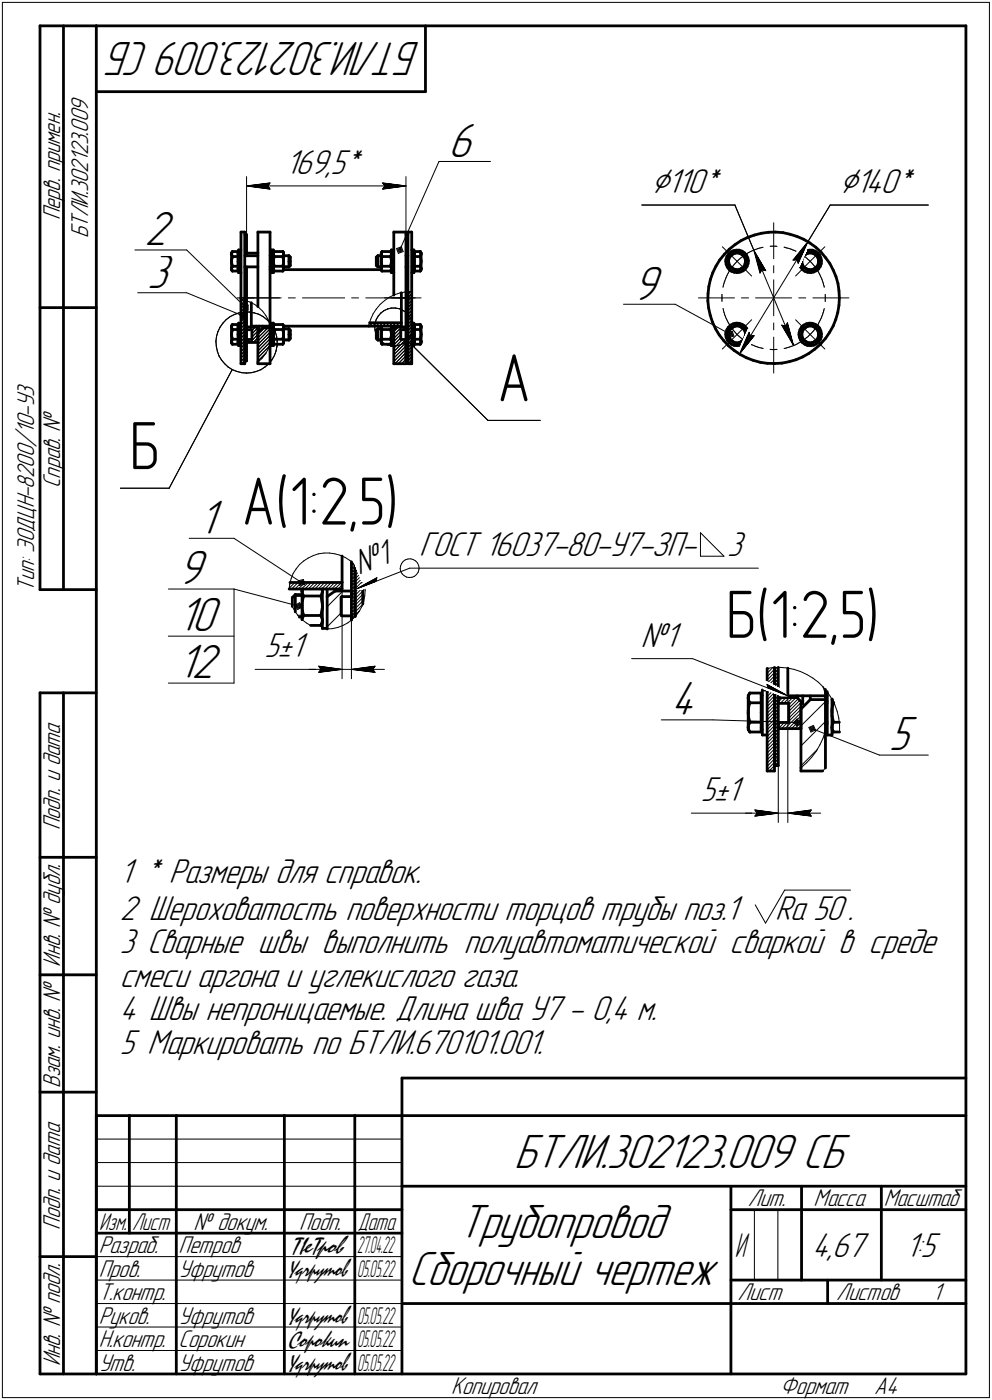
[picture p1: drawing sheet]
<svg xmlns="http://www.w3.org/2000/svg" width="211mm" height="298mm" viewBox="0 0 211 298" stroke-linecap="round" stroke-linejoin="round" font-family="sans-serif">
<defs><g id="words">
<g font-size="14.6">
<text x="105.8" y="85.4">А</text>
<text x="27.6" y="99.9">Б</text>
<text x="51.4" y="111.7">А(1:2,5)</text>
<text x="154.5" y="135.8">Б(1:2,5)</text>
</g>
<g font-size="10.9">
<text x="95.4" y="33.4">6</text>
<text x="30.7" y="52.2">2</text>
<text x="31.3" y="61.3">3</text>
<text x="134.6" y="63.8">9</text>
<text x="42.3" y="113.6">1</text>
<text x="37.8" y="124.4">9</text>
<text x="37.8" y="134.4">10</text>
<text x="37.8" y="144.4">12</text>
<text x="142.7" y="152.2">4</text>
<text x="189.1" y="159.7">5</text>
<text x="109.4" y="248.5">БТЛИ.302123.009 СБ</text>
<text x="97.6" y="263.5">Трубопровод</text>
<text x="86.9" y="273.5">Сборочный чертеж</text>
</g>
<text font-size="10.8" x="89.4" y="9" transform="rotate(-180 89.4 9)">БТЛИ.302123.009 СБ</text>
<g font-size="8.5">
<text x="138.5" y="41.1">Ç110*</text>
<text x="178.6" y="41.1">Ç140*</text>
</g>
<g font-size="7.8">
<text x="60.8" y="37.1">169,5*</text>
<text x="89.1" y="118.4">ГОСТ 16037-80-У7-ЗП-</text>
<text x="154.7" y="118.4">3</text>
<text x="76.4" y="122.5" transform="rotate(-21 76.4 122.5)">№1</text>
<text x="136.4" y="137.7">№1</text>
<text x="56.3" y="139.9">5±1</text>
<text x="149.1" y="170.5">5±1</text>
<text x="25.5" y="188">1 * Размеры для справок.</text>
<text x="25.5" y="195.8">2 Шероховатость поверхности торцов трубы поз.1</text>
<text x="164.9" y="195.8">Ra 50 .</text>
<text x="25.5" y="203">3 Сварные швы выполнить полуавтоматической сваркой в среде</text>
<text x="25.5" y="210.1">смеси аргона и углекислого газа.</text>
<text x="25.5" y="217.2">4 Швы непроницаемые. Длина шва У7 - 0,4 м.</text>
<text x="25.5" y="224.4">5 Маркировать по БТЛИ.670101.001.</text>
<text x="172.8" y="267.5">4,67</text>
<text x="192.6" y="267.5">1:5</text>
</g>
<text font-size="7.5" x="156.3" y="267.5">И</text>
<g font-size="5.5">
<text x="12.8" y="46.9" transform="rotate(-90 12.8 46.9)">Перв. примен.</text>
<text x="18.8" y="50.7" transform="rotate(-90 18.8 50.7)">БТЛИ.302123.009</text>
<text x="12.8" y="103.8" transform="rotate(-90 12.8 103.8)">Справ. №</text>
<text x="7.3" y="126" transform="rotate(-90 7.3 126)">Тип: ЭОДЦН-8200/10-У3</text>
<text x="12.8" y="176.7" transform="rotate(-90 12.8 176.7)">Подп. и дата</text>
<text x="12.8" y="205.8" transform="rotate(-90 12.8 205.8)">Инв. № дубл.</text>
<text x="12.8" y="231.6" transform="rotate(-90 12.8 231.6)">Взам. инв. №</text>
<text x="159.1" y="256.8">Лит.</text>
<text x="173.1" y="256.8">Масса</text>
<text x="188" y="256.8">Масштаб</text>
<text x="12.8" y="261.7" transform="rotate(-90 12.8 261.7)">Подп. и дата</text>
<text x="41.2" y="261.8">№ докум.</text>
<text x="63.6" y="261.8">Подп.</text>
<text x="21" y="266.8">Разраб.</text>
<text x="38" y="266.8">Петров</text>
<text x="21" y="271.8">Пров.</text>
<text x="38" y="271.8">Уфрутов</text>
<text x="21" y="276.8">Т.контр.</text>
<text x="21" y="281.8">Руков.</text>
<text x="38" y="281.8">Уфрутов</text>
<text x="156.9" y="276.8">Лист</text>
<text x="177.9" y="276.8">Листов</text>
<text x="198.4" y="276.8">1</text>
<text x="21" y="286.8">Н.контр.</text>
<text x="38" y="286.8">Сорокин</text>
<text x="12.8" y="290.8" transform="rotate(-90 12.8 290.8)">Инв. № подл.</text>
<text x="21" y="291.8">Утв.</text>
<text x="38" y="291.8">Уфрутов</text>
<text x="96" y="296.8">Копировал</text>
<text x="166" y="296.8">Формат</text>
<text x="186" y="296.8">A4</text>
</g>
<g font-size="5.4">
<text x="21.1" y="261.8">Изм.</text>
<text x="28.1" y="261.8">Лист</text>
<text x="76.1" y="261.8">Дата</text>
<text x="61.7" y="266.9">TIeTpob</text>
</g>
<text font-size="5.3" x="61.1" y="286.9">Copokun</text>
<g font-size="5.2">
<text x="76" y="266.8">27.04.22</text>
<text x="61.2" y="271.9">Yqrpymob</text>
<text x="76" y="271.8">05.05.22</text>
<text x="61.2" y="281.9">Yqrpymob</text>
<text x="76" y="281.8">05.05.22</text>
<text x="76" y="286.8">05.05.22</text>
<text x="61.2" y="291.9">Yqrpymob</text>
<text x="76" y="291.8">05.05.22</text>
</g>
</g></defs>
<g fill="none" stroke="#000" stroke-width=".59">
<path d="M8.5 5.5v120zM8.5 5.5h12zM13.5 5.5v120zM20.5 5.5v287zM20.5 5.5h185zM20.5 19.5h70zM90.5 5.5v14zM205.5 5.5v287zM49.3 57.2h.1M49.3 57.3v.1zM49.3 53.9v.2zM49.3 54.1v1.5z"/>
<path d="M49.3 53.8v.3zM49.3 57v.2zM49.3 57.4l.1 .3zM49.3 57.2v.2zM49.3 55.6v1.6zM49.3 54.1h.1M49.3 54.1v.2zM49.3 55.3v.3zM49.3 55.6v.4zM49.3 56l.1 .3zM49.3 57.4l.1 .2zM49.3 54.3l.1 .2z"/>
<path d="M49.4 57.6v.1zM49.4 53.7l-.1 .2zM49.4 56.9l-.1 .1zM49.4 54.5v.1zM49.4 54.9l-.1 .4zM49.4 56.3v.4zM49.4 57.7h1.2zM49.4 54.6h1.2zM49.4 56.7h1.2zM49.4 53.6h1.2zM49.4 53.6v.1zM49.4 56.7v.2z"/>
<path d="M49.4 53.6l-.1 .2zM49.4 54.6v.3zM50.6 55.6v1.1zM50.6 54.6v1zM50.6 54.1v.5zM50.6 57.4h.2zM50.6 53.6v.5zM50.6 56.7v.5zM50.6 57.2v.5zM50.6 53.8h.2zM50.8 53.2h.5zM50.8 53.2v4.8z"/>
<path d="M50.8 58h.5zM51.3 49.4v14.4zM51.3 49.4h.8zM52.1 50h.4zM52.1 49.4v14.5zM52.1 54.4h2.8zM52.1 56.8h2.8zM52.5 50v4.4zM52.5 56.8v6.6zM52.5 53.9h2.4zM54.9 49.4h2.5zM54.9 49.4v15.9z"/>
<path d="M57.4 49.4v19.8zM57.4 54.4h.3zM57.4 56.8h.3zM57.4 57.4h.3zM57.7 53.2h.5zM57.7 58h.5zM57.7 53.2v4.8zM58.2 53.2v4.8zM58.2 54.1h.1M58.2 54.1v.2zM58.2 57.2h.1M58.2 57.3v.1z"/>
<path d="M58.2 55.6v.5zM58.2 57v.2zM58.2 55.4v.2zM58.2 57.4l.1 .3zM58.2 53.9v.2zM58.2 54.3l.1 .2zM58.2 57.4l.1 .2zM58.2 56.1l.1 .2zM58.2 55.2v.2zM58.3 56.3v.3zM58.3 56.9l-.1 .1zM58.3 54.9l-.1 .3z"/>
<path d="M58.3 53.7l-.1 .2zM58.3 54.5v.1zM58.3 57.6h.1M58.3 54.7v.2zM58.3 56.7h1.9zM58.3 54.6h1.9zM58.3 57.7h1.9zM58.3 53.6h1.9zM58.3 56.6h.1M58.3 56.7v.2zM58.3 54.6v.1zM58.3 53.6l-.1 .2z"/>
<path d="M58.3 53.6v.1zM60.2 56.7v.1zM60.2 53.6h.1M60.2 53.6l.1 .2zM60.2 54.6v.3zM60.2 56.8l.1 .1zM60.2 57.5v.2zM60.2 54.4v.2zM60.2 54.9l.1 .4zM60.2 56.3v.4zM60.3 56.9v.2zM60.3 53.8v.2z"/>
<path d="M60.3 57.2h.1M60.3 57.2v.2zM60.3 54.1h.1M60.3 54.4h1.2zM60.3 56.8h1.2zM60.3 57.4h20.8zM60.3 54.1v1.5zM60.3 57.4l-.1 .1zM60.3 54.2l-.1 .2zM60.3 54.1v.1zM60.3 57.4l-.1 .3zM60.3 55.6v1.6z"/>
<path d="M60.3 53.8v.3zM60.3 55.3v.3zM60.3 56l-.1 .3zM60.3 55.6v.4zM61.5 55.6v1.2zM61.5 54.4v1.2zM61.5 56.8l.3-.3zM61.5 54.4l.3 .3zM61.8 55.6v.9zM61.8 54.7v.9zM80.1 56.5l.3 .3zM80.1 54.7l.3-.3z"/>
<path d="M80.1 54.7v1.8zM80.4 54.4h.7zM80.4 56.8h.7zM80.4 54.4v2.4zM81.1 54.1h.1M81.1 54.1l.1 .2zM81.1 57.2v.2zM81.1 57.2h.1M81.1 57.3l.1 .1zM81.1 57v.2zM81.1 53.9v.2zM81.1 54.1v1.5z"/>
<path d="M81.1 57.4l.2 .3zM81.1 53.8v.3zM81.1 55.6v1.6zM81.1 55.3v.3zM81.1 55.6v.4zM81.1 56l.1 .3zM81.2 54.3v.2zM81.2 57.4v.2zM81.2 54.5l.1 .1zM81.2 57.6l.1 .1zM81.2 56.9l-.1 .1zM81.2 53.7l-.1 .2z"/>
<path d="M81.2 54.9l-.1 .4zM81.2 56.3l.1 .4zM81.3 57.7h1.8zM81.3 56.7h1.8zM81.3 54.6h1.8zM81.3 53.6h1.8zM81.3 53.6l-.2 .2zM81.3 56.7l-.1 .2zM81.3 53.6l-.1 .1zM81.3 54.6l-.1 .3zM83.1 53.6h.1M83.1 56.8h.1"/>
<path d="M83.1 54.7l.1 .2zM83.1 54.7h.1M83.1 53.6l.2 .2zM83.1 53.6l.1 .2zM83.1 56.8l.1 .1zM83.1 56.5v.2zM83.2 54.9v.3zM83.2 57.5l-.1 .2zM83.2 54.4l-.1 .2zM83.2 56.3l-.1 .2zM83.2 53.8l.1 .2zM83.2 56.9l.1 .2z"/>
<path d="M83.2 55.2l.1 .4zM83.2 57.4v.1zM83.2 54.2v.2zM83.2 56v.3zM83.3 53.2h.5zM83.3 53.2v2.4zM83.3 55.6v2.4zM83.3 58h.5zM83.3 54.1h.1M83.3 57.2h.1M83.3 57.2l-.1 .2zM83.3 54.1l-.1 .1z"/>
<path d="M83.3 57.4l-.2 .3zM83.3 55.8l-.1 .2zM83.3 55.6v.2zM83.8 49.4v13.4zM83.8 49.4h2.6zM86.4 49.4v12.7zM86.4 50h.4zM86.4 54.4h.4zM86.4 56.8h.4zM86.8 49.4v12.7zM86.8 49.4h.8zM87.6 49.4v12.7z"/>
<path d="M87.6 53.2h.5zM87.6 58h.5zM88.1 55.6v2.4zM88.1 53.2v2.4zM88.1 57.4h.1zM88.1 53.8h.1zM88.2 57.7h1.2zM88.2 56.7h1.2zM88.2 54.6h1.2zM88.2 53.6h1.2zM88.2 57.2v.5zM88.2 54.6v1z"/>
<path d="M88.2 55.6v1.1zM88.2 53.6v.5zM88.2 56.7v.5zM88.2 54.1v.5zM89.5 53.6h.1M89.4 53.6l.2 .2zM89.5 56.8h.1M89.4 54.6l.1 .3zM89.5 53.6v.2zM89.5 56.8v.1zM89.5 57.5l-.1 .2zM89.5 54.4l-.1 .2z"/>
<path d="M89.5 54.9v.4zM89.5 56.3l-.1 .4zM89.5 57.4v.1zM89.5 53.8l.1 .2zM89.5 54.2v.2zM89.5 56.9l.1 .2zM89.5 55.3l.1 .3zM89.5 56v.3zM89.6 57.2l-.1 .2zM89.6 55.6v1.6zM89.6 53.8v.3zM89.6 54.1h.1"/>
<path d="M89.6 54.1v1.5zM89.6 57.4l-.2 .3zM89.6 57.2v.2zM89.6 54.1l-.1 .1zM89.6 57.2h.1M89.6 55.6l-.1 .4zM151.1 59.5l-.3 1.5zM151.6 58l-.5 1.5zM152.3 56.6l-.7 1.4zM153.1 55.3l-.8 1.3zM154.1 54.1l-1 1.2zM154.4 55.6l.1 .7z"/>
<path d="M154.4 55.2v.4zM154.5 56.3l.2 .6zM154.6 54.6l-.2 .6zM154.7 56.9l.4 .5zM155 54.1l-.4 .5zM155 55.6v.2zM155 54.6v1zM155 55.6v1.1zM155 54.6l.9-.5zM155 56.7l.9 .5zM155 55.8l.2 .6zM155.1 55.1l-.1 .5z"/>
<path d="M155.1 57.4l.5 .3zM155.2 53l-1.1 1.1zM155.2 53l1.2-.9zM155.2 56.4l.3 .5zM155.3 54.6l-.2 .5zM155.4 53.6l.6-.2zM155.4 53.6l-.4 .5zM155.5 56.9l.4 .3zM155.6 57.7l.6 .3zM155.7 54.2l-.4 .4zM155.7 54.2l.2-.1zM155.9 57.2l.9 .5z"/>
<path d="M155.9 54.1l.5-.2zM155.9 54.1l.9-.5zM155.9 57.2l.2 .1zM156 53.4l.6-.1zM156.1 57.3l.5 .1zM156.2 58h.6zM156.4 52.1l1.2-.9zM156.4 53.9l.6-.1zM156.6 53.3h.7zM156.6 57.4h.6zM156.8 57.7l.9-.5zM156.8 53.6l.9 .5z"/>
<path d="M156.8 58l.7-.1zM157 53.8l.5 .2zM157.2 57.4l.5-.2zM157.3 53.3l.6 .2zM157.5 57.9l.6-.2zM157.5 54l.2 .1zM157.6 51.2l1.4-.7zM157.7 54.1l.4 .3zM157.7 57.2l.9-.5zM157.7 57.2l.2-.1zM157.7 54.1l.9 .5zM157.9 53.5l.5 .3z"/>
<path d="M158.1 57.7l.4-.4zM158.1 54.4l.4 .5zM158.3 56.7l-.4 .4zM158.4 53.8l.4 .5zM158.5 54.9l.1 .5zM158.5 56.2l-.2 .5zM158.6 54.6v1zM158.6 55.4v.2zM158.6 55.6l-.1 .6zM158.6 55.6v1.1zM158.8 54.3l.3 .6zM158.9 56.7l-.4 .6z"/>
<path d="M159 50.5l1.5-.5zM159.1 54.9l.1 .6zM159.1 56.1l-.2 .6zM159.2 55.5l-.1 .6zM160.5 50l1.5-.3zM162 49.7l1.5-.3zM163.5 49.4h1.5zM165 49.4l1.6 .1zM166.6 49.5l1.5 .4zM168.1 49.9l1.4 .4zM169.5 50.3l1.4 .6zM170 55.6l.1 .7z"/>
<path d="M170 55.2v.4zM170.1 56.3l.2 .6zM170.2 54.6l-.2 .6zM170.3 56.9l.4 .5zM170.5 54.1l-.3 .5zM170.6 55.8l.1 .6zM170.6 55.6v.2zM170.6 54.6v1zM170.6 55.6v1.1zM170.6 54.6l.8-.5zM170.6 56.7l.8 .5zM170.6 55.1v.5z"/>
<path d="M170.7 57.4l.5 .3zM170.7 56.4l.3 .5zM170.9 54.6l-.3 .5zM170.9 50.9l1.4 .8zM171 53.6l.6-.2zM171 53.6l-.5 .5zM171 56.9l.4 .3zM171.2 57.7l.6 .3zM171.3 54.2l-.4 .4zM171.3 54.2l.1-.1zM171.4 57.2l.9 .5zM171.4 54.1l.6-.2z"/>
<path d="M171.4 54.1l.9-.5zM171.4 57.2l.3 .1zM171.6 53.4l.6-.1zM171.7 57.3l.5 .1zM171.8 58h.6zM172 53.9l.5-.1zM172.2 53.3h.6zM172.2 57.4h.6zM172.3 51.7l1.2 .9zM172.3 57.7l1-.5zM172.3 53.6l1 .5zM172.4 58l.7-.1z"/>
<path d="M172.5 53.8l.6 .2zM172.8 57.4l.5-.2zM172.8 53.3l.6 .2zM173.1 57.9l.5-.2zM173.1 54l.2 .1zM173.3 54.1l.4 .3zM173.3 57.2l.9-.5zM173.3 57.2l.1-.1zM173.3 54.1l.9 .5zM173.4 53.5l.5 .3zM173.5 52.6l1.2 1.1zM173.6 57.7l.5-.4z"/>
<path d="M173.7 54.4l.3 .5zM173.8 56.7l-.4 .4zM173.9 53.8l.5 .5zM174 54.9l.2 .5zM174.1 56.2l-.3 .5zM174.2 54.6v1zM174.2 55.4v.2zM174.2 55.6l-.1 .6zM174.2 55.6v1.1zM174.4 54.3l.2 .6zM174.5 56.7l-.4 .6zM174.6 54.9l.2 .6z"/>
<path d="M174.7 53.7l.9 1.2zM174.7 56.1l-.2 .6zM174.8 55.5l-.1 .6zM175.6 54.9l.9 1.2zM176.5 56.1l.7 1.4zM177.2 57.5l.6 1.4zM177.8 58.9l.5 1.5zM8.5 65.5h12zM49.3 70.8v.4zM49.3 72.7h.1M49.3 72.8v.2zM49.3 69.5v.1z"/>
<path d="M49.3 69.6v1.6zM49.3 69.4v.2zM49.3 72.6v.1zM49.3 73l.1 .3zM49.3 72.7v.3zM49.3 71.2v1.5zM49.3 71.2v.3zM49.3 71.5l.1 .4zM49.3 69.6h.1M49.3 69.7v.2zM49.3 73l.1 .2zM49.3 69.9l.1 .2z"/>
<path d="M49.4 70.5l-.1 .3zM49.4 73.2v.1zM49.4 69.3l-.1 .2zM49.4 72.4l-.1 .2zM49.4 71.9v.3zM49.4 70.1h.1M49.4 73.3h1.2zM49.4 70.1h1.2zM49.4 72.2h1.2zM49.4 69.1h1.2zM49.4 70.1v.4zM49.4 69.1v.2z"/>
<path d="M49.4 72.2v.2zM49.4 69.1l-.1 .3zM50.6 71.2v1zM50.6 70.1v1.1zM50.6 69.6v.5zM50.6 73h.2zM50.6 69.1v.5zM50.6 72.2v.5zM50.6 72.7v.6zM50.6 69.4h.2zM50.8 68.8h.5zM50.8 68.8v4.8z"/>
<path d="M50.8 73.6h.5zM51.3 77.4h.8zM51.3 63.8v13.6zM52.1 63.4h.4zM52.1 76.8h.4zM52.1 63.9v12.9zM52.1 63.9v13.5zM52.5 63.4v.7zM52.5 64.1v12.7zM52.5 72.9h2.4zM52.5 70.2h1.1zM52.5 69.6h2z"/>
<path d="M52.5 72.3h1.1zM52.5 69.6v.6zM52.5 72.3v.6zM53.5 69.4h4zM53.5 64.4v5zM53.6 70.2v2.1zM54.5 69.6l.6 .6zM54.5 69.4v.2zM54.9 77.1v.3zM54.9 77.4h2.5zM54.9 70.8v6.3zM54.9 70.2h.2z"/>
<path d="M54.9 70.2v2.7zM55.1 69.4v.8zM55.9 69.8h1.5zM55.9 69.8l-1 1zM55.9 69.4v.4zM57.4 73.2v4.2zM57.4 69.8v3.4zM57.4 69.4v.4zM57.4 70h.2zM57.4 72.4h.2zM57.5 69.4h.2zM57.6 70h.1"/>
<path d="M57.6 72.4h.1M57.7 68.8h.5zM57.7 73.6h.5zM57.7 68.8v1.4zM57.7 72.2v1.4zM57.7 70.2v2zM58.2 68.8v4.8zM58.2 69.6h.1M58.2 69.7v.2zM58.2 72.7h.1M58.2 72.8v.2zM58.2 71.2v.5z"/>
<path d="M58.2 72.6v.1zM58.2 71v.2zM58.2 73l.1 .3zM58.2 69.5v.1zM58.2 69.9l.1 .2zM58.2 73l.1 .2zM58.2 71.7l.1 .2zM58.2 70.8v.2zM58.3 71.9v.3zM58.3 72.4l-.1 .2zM58.3 70.5l-.1 .3zM58.3 69.3l-.1 .2z"/>
<path d="M58.3 70.1h.1M58.3 73.2v.1zM58.3 70.3v.2zM58.3 72.2h1.9zM58.3 70.1h1.9zM58.3 73.3h1.9zM58.3 69.1h1.9zM58.3 72.2h.1M58.3 72.2v.2zM58.3 70.1v.2zM58.3 69.1l-.1 .3zM58.3 69.1v.2z"/>
<path d="M60.2 72.2v.1zM60.2 69.1v.1zM60.2 69.1l.1 .3zM60.2 70.1v.4zM60.2 72.3l.1 .2zM60.2 69.2l.1 .2zM60.2 73.1v.2zM60.2 70v.1zM60.2 70.5l.1 .3zM60.2 71.9v.3zM60.3 72.5v.2zM60.3 69.4v.2z"/>
<path d="M60.3 70h1.2zM60.3 72.4h1.2zM60.3 72.7h.1M60.3 72.7v.3zM60.3 69.6h.1M60.3 69.4h18.1zM60.3 69.6v1.6zM60.3 72.9l-.1 .2zM60.3 72.7v.2zM60.3 69.8l-.1 .2zM60.3 69.6v.2zM60.3 73l-.1 .3z"/>
<path d="M60.3 71.2v1.5zM60.3 70.8v.4zM60.3 71.5l-.1 .4zM60.3 71.2v.3zM61.5 71.2v1.2zM61.5 70v1.2zM61.5 70l.3 .3zM61.8 72.1l-.3 .3zM61.8 71.2v.9zM61.8 70.3v.9zM78.4 69.4h7zM78.6 68.7h6.8z"/>
<path d="M80.1 72.1l.3 .3zM80.1 70.3v1.8zM80.4 70h.7zM80.4 72.4h.7zM80.4 70v2.4zM80.4 70l-.3 .3zM81.1 70.8v.4zM81.1 69.6h.1M81.1 69.7l.1 .2zM81.1 72.6v.1zM81.1 72.7v.3zM81.1 69.5h.1"/>
<path d="M81.1 69.6v1.6zM81.1 71.2v.3zM81.1 71.5l.1 .4zM81.1 73l.2 .3zM81.1 69.4v.2zM81.1 71.2v1.5zM81.1 72.7h.1M81.1 72.8l.1 .2zM81.2 69.9v.2zM81.2 69.4h.1M81.2 73v.2zM81.2 70.5l-.1 .3z"/>
<path d="M81.2 70.1h.1zM81.2 72.4l-.1 .2zM81.2 71.9l.1 .3zM81.2 73.2l.1 .1zM81.3 73.3h1.8zM81.3 72.2h1.8zM81.3 70.1h1.8zM81.3 70.1l-.1 .4zM81.3 72.2l-.1 .2zM83.1 72.3h.1M83.1 70.2l.1 .3zM83.1 70.2h.1"/>
<path d="M83.1 72.3l.1 .2zM83.1 72.1v.1zM83.2 73.1l-.1 .2zM83.2 70l-.1 .1zM83.2 70.5v.2zM83.2 71.9l-.1 .2zM83.2 72.9v.2zM83.2 69.8v.2zM83.3 69.5h.1M83.2 72.5l.1 .2zM83.2 70.7l.1 .5zM83.2 71.6v.3z"/>
<path d="M83.3 72.7l-.1 .2zM83.3 69.6l-.1 .2zM83.3 69.6h.1M83.3 72.7h.1M83.3 73l-.2 .3zM83.3 71.4l-.1 .2zM83.3 71.2v.2zM83.3 73.6h.5zM83.3 69.4v1.8zM83.3 71.2v2.4zM83.8 77.4h2.6zM83.8 70.2v7.2z"/>
<path d="M83.8 70.2l.8-.6zM83.8 69.4v.8zM84.6 69.6h1.8zM84.6 69.4v.2zM85.3 72.2h.1M85.3 70.3v1.8zM85.4 72.3h.1M85.3 70.3h.1M85.3 70.2h.1M85.4 70.2h.9zM85.4 72.3h.9zM85.4 68.7v.7z"/>
<path d="M85.4 62.3v6.4zM86.4 72.3h.1M86.4 70.2h.1M86.4 72.3v5.1zM86.4 69.6v.6zM86.4 76.8h.4zM86.4 62.1v14.7zM86.8 77.4h.8zM86.8 62.1v15.3zM86.8 62.1v14.7zM87.6 62.1v15.3zM87.6 68.8h.5z"/>
<path d="M87.6 73.6h.5zM88.1 73h.1zM88.1 69.4h.1zM88.1 71.2v2.4zM88.1 68.8v2.4zM88.2 73.3h1.2zM88.2 72.2h1.2zM88.2 70.1h1.2zM88.2 69.1h1.2zM88.2 72.7v.6zM88.2 70.1v1.1zM88.2 71.2v1z"/>
<path d="M88.2 69.1v.5zM88.2 72.2v.5zM88.2 69.6v.5zM89.4 70.1l.1 .4zM89.4 69.1l.1 .1zM89.4 69.1l.2 .3zM89.5 72.3h.1M89.5 69.2v.2zM89.5 72.3v.2zM89.5 73.1l-.1 .2zM89.5 70.5v.3zM89.5 71.9l-.1 .3z"/>
<path d="M89.5 70l-.1 .1zM89.5 72.9v.2zM89.5 70.8l.1 .4zM89.5 69.4l.1 .2zM89.5 71.5v.4zM89.5 69.8v.2zM89.5 72.5l.1 .2zM89.6 72.7l-.1 .2zM89.6 71.2v1.5zM89.6 69.4v.2zM89.6 69.6h.1M89.6 69.6v1.6z"/>
<path d="M89.6 71.2l-.1 .3zM89.6 73l-.2 .3zM89.6 72.7v.3zM89.6 69.6l-.1 .2zM89.6 72.7h.1M150.6 64.1l.1 1.5zM150.6 62.5v1.6zM150.7 65.6l.4 1.5zM150.8 61l-.2 1.5zM151.1 67.1l.5 1.4zM151.6 68.5l.6 1.4zM152.2 69.9l.8 1.4z"/>
<path d="M153 71.3l.9 1.2zM153.9 72.5l1.1 1.1zM154.4 71.2l.1 .6zM154.4 70.8v.4zM154.5 71.8l.2 .6zM154.6 70.2l-.2 .6zM154.7 72.4l.4 .5zM155 73.6l1.2 1zM155 69.6l.4-.4zM155 69.6l-.4 .6zM155 71.2v.2zM155 70.1v1.1z"/>
<path d="M155 71.2v1zM155 70.1l.9-.5zM155 72.2l.9 .5zM155 71.4l.2 .5zM155.1 70.7l-.1 .5zM155.1 72.9l.5 .4zM155.2 71.9l.3 .5zM155.3 70.1l-.2 .6zM155.3 70.1l.4-.3zM155.4 69.2l.6-.3zM155.5 72.4l.4 .3zM155.6 73.3l.6 .2z"/>
<path d="M155.7 69.8l.2-.2zM155.9 72.7l.9 .6zM155.9 69.6l.5-.2zM155.9 69.6l.9-.5zM155.9 72.7l.2 .2zM156 68.9l.6-.1zM156.1 72.9l.5 .1zM156.2 74.6l1.2 .8zM156.2 73.5l.6 .1zM156.4 69.4h.6zM156.6 68.8h.7zM156.6 73l.6-.1z"/>
<path d="M156.8 73.3l.9-.6zM156.8 69.1l.9 .5zM156.8 73.6l.7-.1zM157 69.4l.5 .1zM157.2 72.9l.5-.2zM157.3 68.8l.6 .2zM157.4 75.4l1.4 .8zM157.5 73.5l.6-.3zM157.5 69.5l.2 .1zM157.7 69.6l.4 .4zM157.7 72.7l.9-.5zM157.7 72.7l.2-.1z"/>
<path d="M157.7 69.6l.9 .5zM157.9 69l.5 .4zM157.9 72.6l.4-.4zM158.1 73.2l.4-.4zM158.1 70l.4 .4zM158.4 69.4l.4 .4zM158.5 70.4l.1 .6zM158.5 71.7l-.2 .5zM158.6 70.1v1.1zM158.6 71v.2zM158.6 71.2l-.1 .5zM158.6 71.2v1z"/>
<path d="M158.8 76.2l1.4 .5zM158.8 69.8l.3 .6zM158.9 72.3l-.4 .5zM159.1 70.4l.1 .7zM159.1 71.7l-.2 .6zM159.2 71.1l-.1 .6zM160.2 76.7l1.6 .4zM161.8 77.1l1.4 .2zM163.2 77.3l1.6 .1zM164.8 77.4l1.5-.1zM166.3 77.3l1.6-.3zM167.9 77l1.4-.4z"/>
<path d="M169.3 76.6l1.4-.6zM170 71.2l.1 .6zM170 70.8v.4zM170.1 71.8l.2 .6zM170.2 70.2l-.2 .6zM170.3 72.4l.4 .5zM170.5 69.6l.5-.4zM170.5 69.6l-.3 .6zM170.6 71.4l.1 .5zM170.6 71.2v.2zM170.6 70.1v1.1zM170.6 71.2v1z"/>
<path d="M170.6 70.1l.8-.5zM170.6 72.2l.8 .5zM170.6 70.7v.5zM170.7 72.9l.5 .4zM170.7 71.9l.3 .5zM170.7 76l1.4-.8zM170.9 70.1l-.3 .6zM170.9 70.1l.4-.3zM171 69.2l.6-.3zM171 72.4l.4 .3zM171.2 73.3l.6 .2zM171.3 69.8l.1-.2z"/>
<path d="M171.4 72.7l.9 .6zM171.4 69.6l.6-.2zM171.4 69.6l.9-.5zM171.4 72.7l.3 .2zM171.6 68.9l.6-.1zM171.7 72.9l.5 .1zM171.8 73.5l.6 .1zM172 69.4h.5zM172.1 75.2l1.2-.9zM172.2 68.8h.6zM172.2 73l.6-.1zM172.3 73.3l1-.6z"/>
<path d="M172.3 69.1l1 .5zM172.4 73.6l.7-.1zM172.5 69.4l.6 .1zM172.8 72.9l.5-.2zM172.8 68.8l.6 .2zM173.1 73.5l.5-.3zM173.1 69.5l.2 .1zM173.3 69.6l.4 .4zM173.3 72.7l.9-.5zM173.3 72.7l.1-.1zM173.3 69.6l.9 .5zM173.3 74.3l1.2-1z"/>
<path d="M173.4 69l.5 .4zM173.4 72.6l.4-.4zM173.6 73.2l.5-.4zM173.7 70l.3 .4zM173.9 69.4l.5 .4zM174 70.4l.2 .6zM174.1 71.7l-.3 .5zM174.2 70.1v1.1zM174.2 71v.2zM174.2 71.2l-.1 .5zM174.2 71.2v1zM174.4 69.8l.2 .6z"/>
<path d="M174.5 72.3l-.4 .5zM174.6 70.4l.2 .7zM174.6 73.2l-.1 .1zM174.7 71.7l-.2 .6zM174.8 71.1l-.1 .6zM175.6 72l-1 1.2zM176.5 70.7l-.9 1.3zM177.2 69.4l-.7 1.3zM177.8 68l-.6 1.4zM178.2 66.5l-.4 1.5zM178.3 60.4l.2 1.5zM178.5 61.9l.1 1.5z"/>
<path d="M178.5 65l-.3 1.5zM178.6 63.4l-.1 1.6zM72.8 118.4v5.6zM74.8 119.6v12.4zM8.5 125.5h12zM61.5 125.4h11.3zM61.7 124h11.1zM62.2 127.2v1.9zM62.8 126.6h1.5zM62.8 126.6v3.7zM62.8 126.6l-.6 .6zM63.7 131.4h.6z"/>
<path d="M64.3 125.9v.1zM64.3 126v.3zM64.3 128.9v.4zM64.3 129.3v.7zM64.3 128.6v.3zM64.3 125.7v.2zM64.3 125.9v3zM64.3 125.4v.5zM64.3 128.9v3zM64.3 131.6v.3zM64.3 125.4v.2zM64.3 125.6v.1z"/>
<path d="M64.3 126.3l.2 .4zM64.3 130l.2 .7zM64.3 127.9v.7zM64.4 131.3l-.1 .3zM64.5 126.7l.1 .2zM64.5 130.7l.1 .3zM64.5 127.2l-.2 .7zM64.6 131h3.6zM64.6 126.9h3.6zM64.6 126.9l-.1 .3zM64.6 131l-.2 .3zM66.1 133.1h2.1z"/>
<path d="M68.2 131l.2 .2zM68.2 126.9l.2 .4zM68.3 130.8l-.1 .2zM68.4 131.2l.1 .4zM68.4 127.3l.1 .4zM68.4 132.8l-.2 .3zM68.4 126.6l-.2 .3zM68.4 130.4l-.1 .4zM68.5 127.7v.3zM68.5 131.6l.1 .4zM68.5 128v.3zM68.5 130l-.1 .4z"/>
<path d="M68.5 125.6l.1 .1zM68.5 125.4v.2zM68.5 128.3l.1 .6zM68.5 132.5l-.1 .3zM68.5 126.2l-.1 .4zM68.5 129.6v.4zM68.6 125.7v.2zM68.6 132v.1zM68.6 133.8h1zM68.6 125.4v3.5zM68.6 128.9v4.9zM68.6 132.1l-.1 .4z"/>
<path d="M68.6 125.9l-.1 .3zM68.6 132.5l-.4 .6zM68.6 129.4l-.1 .2zM68.6 129.1v.3zM68.6 128.9v.2zM69.6 127v6.9zM69.6 127l1.7-1.2zM69.6 125.4v1.6zM71.3 125.8h3.5zM71.3 125.4v.4zM72.6 130.9v.1zM72.6 127.3v3.6z"/>
<path d="M72.6 131l.2 .1zM72.6 127.1v.2zM72.6 127.1l.2-.1zM72.8 127h1.9zM72.8 131.1h1.9zM72.8 124v1.4zM74.8 131.1h.1M74.8 127h.1M74.8 131.1v.9zM74.8 126.9h.1M74.8 125.8v1.1zM75.6 120.4v10.8z"/>
<path d="M77.2 123v5.6zM77.2 124.2h.3zM8.5 147.5v145zM8.5 147.5h12zM13.5 147.5v145zM159.2 151.3v.4zM159.2 154.8v.1zM159.2 154.9l.1 .4zM159.2 148.5v3.2zM159.2 148.1v.4zM159.2 154.8h.1M159.2 155.3l.3 .5z"/>
<path d="M159.2 154.8v.5zM159.2 151.7v3.1zM159.2 151.7v.3zM159.2 152l.1 .7zM159.2 148.5v.2zM159.2 148.7l.1 .4zM159.2 148.2v.3zM159.2 154.4v.4zM159.3 150.6l-.1 .7zM159.3 155.3l.1 .3zM159.3 152.7l.1 .7zM159.3 149.1l.1 .3z"/>
<path d="M159.3 147.8l-.1 .4zM159.3 154.1l-.1 .3zM159.4 149.9l-.1 .7zM159.4 155.6l.1 .2zM159.4 149.4l.1 .2zM159.4 153.4l.1 .4zM159.5 155.8h2.4zM159.5 149.6h2.4zM159.5 153.8h2.4zM159.5 147.5h2.4zM159.5 149.6l-.1 .3zM159.5 147.5l-.2 .3z"/>
<path d="M159.5 153.8l-.2 .3zM159.5 147.5l-.3 .6zM161.9 151.7v2.1zM161.9 149.6v2.1zM161.9 148.5v1.1zM161.9 155.3h.3zM161.9 147.5v1zM161.9 153.8v1zM161.9 154.8v1zM161.9 148.1h.3zM162.2 146.9h1zM162.2 146.9v9.6z"/>
<path d="M162.2 156.5h1zM163.2 142.3v21.8zM164.8 142.1v20.9zM164.8 142.1v22zM165.6 142.1v20.9zM165.6 155.1h4.8zM165.6 149.7h2.2zM165.6 148.5h4zM165.6 153.8h2.2zM165.6 148.5v1.2zM165.6 153.8v1.3zM167.6 148.1h8.1z"/>
<path d="M167.6 142.2v5.9zM167.8 149.7v4.1zM169.6 148.5l1.2 1.2zM169.6 148.1v.4zM170.4 150.9v12.5zM170.4 149.7h.4zM170.4 149.7v5.4zM170.8 148.1v1.6zM172.4 148.9h3.2zM172.4 148.9l-2 2zM172.4 148.1v.8zM175.6 155.6v7.9z"/>
<path d="M175.6 146.8v.9zM175.6 148.9v6.7zM175.6 148.1v.8zM175.6 149.3h.3zM175.6 154.1h.3zM175.7 148.1h.3zM175.9 149.3h.1M175.9 154.1h.1M176 156.5h1zM176 147.2v2.5zM176 153.6v2.9zM176 149.7v3.9z"/>
<path d="M177 148.8v7.7zM177 148.8l.1 .3zM177 154.8v.1zM177 154.9v.4zM177 151.7v.7zM177 152.4v.3zM177 154.8h.1M177 151v.3zM177 151.3v.2zM177 151.5v.2zM177 155.3l.3 .5zM177 155.3l.2 .3z"/>
<path d="M177 152.7l.1 .3zM177 154.4v.4zM177 150.7v.3zM177.1 149.1l.1 .3zM177.1 153l.1 .3zM177.1 154.1l-.1 .3zM177.1 150.2l-.1 .5zM177.2 149.4l.1 .2zM177.2 155.6l.1 .2zM177.2 153.3l.1 .5zM177.2 149.9l-.1 .3zM177.3 153.8h1.3z"/>
<path d="M177.3 149.6h.1M177.3 155.8h1.3zM177.3 153.8l-.2 .3zM177.3 149.6l-.1 .3zM163.2 164.1h1.6zM164.8 163h.8zM170.4 163.4v.7zM170.4 164.1h4.6zM8.5 182.5h12zM8.5 207.5h12zM8.5 232.5h12zM20.5 237.5v15z"/>
<path d="M20.5 237.5h7zM27.5 237.5v15zM27.5 237.5h10zM37.5 237.5v15zM37.5 237.5h23zM60.5 237.5v15zM60.5 237.5h15zM75.5 237.5v15zM75.5 237.5h10zM85.5 229.5h120zM85.5 237.5h120zM85.5 237.5v15z"/>
<path d="M85.5 229.5v8zM20.5 252.5v40zM20.5 257.5h65zM27.5 252.5v10zM37.5 252.5v40zM60.5 252.5v40zM75.5 252.5v40zM85.5 252.5v40zM85.5 252.5h120zM155.5 252.5v40zM155.5 257.5h15zM170.5 252.5v20z"/>
<path d="M170.5 257.5h35zM187.5 252.5v20zM8.5 267.5h12zM20.5 262.5h65zM85.5 277.5h70zM155.5 277.5h50zM155.5 272.5h50zM176.1 272.5v5zM8.5 292.5h12zM20.5 292.5h185z"/>
</g>
<g fill="none" stroke="#000" stroke-width=".21">
<path d="M.5 .5v297zM.5 .5h210zM210.5 .5v297zM52.5 37.6v16.3zM52.5 39.6l4.9-.7zM52.5 39.6l4.9 .7zM52.5 39.6h33.9zM57 39.6l.4 .7zM57.4 38.9l-.4 .7zM81.4 38.9l.5 .7zM81.4 38.9l5 .7zM81.9 39.6l-.5 .7z"/>
<path d="M86.4 37.6v11.8zM93.4 34.4l-8.4 18.8zM93.4 34.4h11zM28.7 53.2h11zM39.7 53.2l12.6 12.2zM57.4 54.6h.3zM57.4 56.6h.3zM60.3 54.6h1.2zM60.3 56.6h1.2zM61.5 56.6h.1zM61.5 54.6h.1zM80.2 54.6h.2z"/>
<path d="M80.2 56.6h.2zM80.4 56.6h.7zM80.4 54.6h.7zM81.4 40.3l5-.7zM84.4 52.9l1-.4zM84.4 52.9l.4 1zM84.6 53l.7-.2zM84.6 53l.3 .7zM84.8 53.9l1-.3zM84.8 53.1l.4-.1zM84.8 53.1l.2 .4zM84.9 53.7l.6-.3z"/>
<path d="M85 53.5l.3-.2zM85.2 53l.1 .3zM85.3 52.8l-.1 .2zM85.3 52.8l.2 .6zM85.4 52.5l-.1 .3zM85.4 52.5l.4 1.1zM86.4 56.6h.4zM86.4 54.6h.4zM136.5 43.6h19.8zM153.7 52.5l3.1 3.1zM154.2 59.9l-.1 .1zM154.2 59.7v.2z"/>
<path d="M154.3 59.5l-.1 .2zM154.4 59.3l-.1 .2zM154.4 59.1v.2zM154.5 59l-.1 .1zM154.6 58.8l-.1 .2zM154.7 58.6l-.1 .2zM154.8 58.4l-.1 .2zM154.9 58.3l-.1 .1zM154.9 58.1v.2zM155 57.9l-.1 .2zM155.2 57.7l-.2 .2zM155.2 57.6v.1z"/>
<path d="M155.4 57.4l-.2 .2zM155.4 57.3v.1zM155.6 57.1l-.2 .2zM155.7 56.9l.1-.1zM155.7 56.9l-.1 .2zM155.9 56.6l-.1 .2zM156 56.5l-.1 .1zM156.2 56.3l-.2 .2zM156.3 56.2l-.1 .1zM156.3 43.6l4.1 9.7zM156.4 56l-.1 .2zM156.5 55.9l-.1 .1z"/>
<path d="M156.7 55.8l-.2 .1zM156.8 55.6l.1-.1zM156.8 55.6l-.1 .2zM156.8 55.6l3.1 3.2zM157 55.4l-.1 .1zM157.1 55.3l.2-.1zM157.1 55.3l-.1 .1zM157.4 55l.2-.1zM157.4 55l-.1 .2zM157.7 54.8l.2-.1zM157.7 54.8l-.1 .1zM157.9 54.7l.1-.1z"/>
<path d="M158 54.6l.2-.2zM158.2 54.4l.2-.1zM158.4 54.3l.1-.1zM158.7 54.1l.1-.1zM158.7 54.1l-.2 .1zM158.8 54l.2-.1zM159 53.9l.2-.1zM159.2 53.8l.1-.1zM159.3 53.7l.2-.1zM159.5 53.6h.2zM159.7 53.6l.2-.1zM159.9 53.5l.1-.1z"/>
<path d="M160 53.4l.2-.1zM160.2 53.3h.2zM160.4 53.3l2.5 4.3zM160.4 53.3l1.3 4.8zM160.4 53.3l8.4 20.3zM160.4 53.3l.2-.1zM160.6 53.2l.1-.1zM160.7 53.1l.3-.1zM161 53h.1zM161.1 53l.2-.1zM161.3 52.9l.2-.1zM161.5 52.8h.2z"/>
<path d="M161.7 52.8l.1-.1zM161.8 52.7h.3zM162.1 52.7h.1zM162.1 57.4l.8 .2zM162.1 57.4l-.4 .7zM162.2 52.7l.1-.1zM163.8 52.5l.2-.1zM164 52.4h.1zM164.1 52.4h.2zM164.3 52.4h.2zM164.5 52.4h.2zM164.6 47.4v7.7z"/>
<path d="M164.6 56.6v1.5zM164.6 59.6v3.8zM164.7 52.4h.2zM164.9 52.4h.2zM165.1 52.4l.2 .1zM166.8 52.6h.1M166.8 52.6l.2 .1zM167 52.7h.2zM167.2 52.7l.2 .1zM167.4 52.8h.2zM167.6 52.8l.2 .1zM167.8 52.9h.1z"/>
<path d="M167.9 52.9l.2 .1zM168.1 53h.2zM168.3 53l.2 .1zM168.5 53.1l.2 .1zM168.7 53.2l.2 .1zM168.7 55.4l.8-.1zM168.9 53.3h.1zM169 53.3l.2 .1zM169.2 53.4l.2 .1zM169.4 53.5l.1 .1zM169.5 55.3l.3 .7zM169.5 53.6l.2 .1z"/>
<path d="M169.7 53.7l.2 .1zM169.9 53.8l.2 .1zM170.1 53.9l.1 .1zM170.2 54l.2 .1zM170.4 54.1l.2 .1zM170.6 54.2l.1 .1zM170.7 54.3l.2 .1zM170.9 54.4l.1 .1zM171 54.5l.2 .1zM171.2 54.6l.2 .1zM171.4 54.7l.1 .2zM171.5 54.9l.2 .1z"/>
<path d="M171.7 55l.1 .1zM171.8 55.1l.1 .1zM171.9 51.4l-2.1 4.6zM171.9 51.4l-3.2 4zM171.9 51.4l-14.6 24zM171.9 55.2l.2 .2zM172.1 55.4l.1 .1zM172.2 55.5l.1 .1zM172.3 55.6l.1 .1zM172.3 55.6l-3.1 3.2zM172.3 55.6l3.2-3.1zM172.4 55.7l.2 .1z"/>
<path d="M172.6 55.8l.1 .2zM172.7 56l.1 .1zM172.8 56.1l.1 .2zM172.9 56.3l.2 .1zM173.1 56.4l.1 .2zM173.2 56.6l.1 .1zM173.3 56.7l.1 .2zM173.4 56.9l.1 .1zM173.5 57l.2 .2zM173.7 57.2l.1 .2zM173.8 57.4l.1 .1zM173.9 57.5v.2z"/>
<path d="M173.9 57.7l.2 .1zM174.1 57.8l.1 .2zM174.2 58v.2zM174.2 58.2l.1 .1zM174.3 58.3l.1 .2zM174.4 58.5l.1 .2zM174.5 58.7l.1 .2zM174.6 58.9l.1 .2zM174.7 59.1l.1 .1zM174.8 59.2v.2zM174.8 59.4l.1 .2zM174.9 59.6l.1 .2z"/>
<path d="M175 59.8v.1zM175 59.9l.1 .2zM176.6 43.6l-4.7 7.8zM176.6 43.6h20.9zM29.3 62.3h10.4zM39.7 62.3l11.9 4.9zM45.9 72.6l.1 1.1zM46 73.7l.2 1zM46.1 71.6l-.2 1zM46.2 74.7l.4 1zM46.4 70.6l-.3 1zM46.6 75.7l.5 .9z"/>
<path d="M46.8 69.6l-.4 1zM47.1 76.6l.7 .8zM47.4 68.8l-.6 .8zM47.8 77.4l.8 .7zM48.1 68l.9-.6zM48.1 68l-.7 .8zM48.6 78.1l.8 .6zM49 67.4l.9-.5zM49.4 78.7l-13.4 25.2zM49.4 78.7l1 .4zM49.9 66.9l1-.3zM50.4 79.1l1 .2z"/>
<path d="M50.5 63.4h4.4zM50.9 63.4h8.9zM50.9 66.6l1-.2zM51 66.9l.2 .2zM51 66.9l.4 1zM51 66.9l.9-.4zM51.2 67.1h.2zM51.2 67.1l.3 .6zM51.2 67.1l.7-.3zM51.3 76.9l.8-.8zM51.3 76.2l.8-.8zM51.3 75.5l.8-.8z"/>
<path d="M51.3 74.8l.8-.8zM51.3 74.1l.8-.8zM51.3 73.4l.8-.8zM51.3 72l.8-.8zM51.3 71.2l.8-.7zM51.3 70.6l.8-.8zM51.3 69.8l.8-.8zM51.3 69.1l.8-.8zM51.3 68.5l.8-.9zM51.3 67.7l.8-.8zM51.3 67l.8-.8zM51.3 66.3l.8-.8z"/>
<path d="M51.3 65.6l.8-.8zM51.3 64.9l.8-.8zM51.3 64.2l.3-.4zM51.3 63.8l.8 .1zM51.3 63.4h2.8zM51.4 67.9l1-.4zM51.4 79.3l1.1 .1zM51.4 67.1l.2 .4zM51.4 67.1l.4-.1zM51.5 77.4l.6-.6zM51.5 67.7l.6-.3zM51.6 67.5l.3-.1z"/>
<path d="M51.7 64.9l.2 .2zM51.7 64.9v1.1zM51.7 66h1.1zM51.7 64.9h1.1zM51.8 67l.1 .4zM51.9 66.8l.2 .6zM51.9 65.1l.2 .2zM51.9 65.1v.7zM51.9 65.8h.7zM51.9 65.1h.7zM51.9 66.4h1.1zM51.9 66.5l.5 1z"/>
<path d="M52.1 75.4l.4-.4zM52.1 74l.4-.4zM52.1 71.2l.4-.4zM52.1 69l.4-.3zM52.1 66.2l.4-.4zM52.1 64.1l.1-.1zM52.1 64.1l.4 .4zM52.1 64.9l.4 .3zM52.1 65.5l.4 .5zM52.1 66.3l.4 .3zM52.1 67l.4 .4zM52.1 67.6l.4 .5z"/>
<path d="M52.1 68.4l.4 .4zM52.1 69.1l.4 .4zM52.1 69.8l.4 .4zM52.1 70.5l.4 .4zM52.1 71.2l.4 .4zM52.1 71.9l.4 .4zM52.1 72.6l.4 .4zM52.1 73.3l.4 .4zM52.1 74l.4 .4zM52.1 74.7l.4 .4zM52.1 75.4l.4 .5zM52.1 76.2l.4 .3z"/>
<path d="M52.1 71.9l-.8 .8zM52.1 65.3v.4zM52.1 65.3h.4zM52.1 63.9l1.1 .4zM52.1 65.7l.4-.1zM52.5 76.4l-.4 .4zM52.5 75.7l-.4 .4zM52.5 74.3l-.4 .4zM52.5 72.9l-.4 .4zM52.5 72.2l-.4 .4zM52.5 71.5l-.4 .4zM52.5 70.1l-.4 .4z"/>
<path d="M52.5 69.3l-.4 .5zM52.5 67.9l-.4 .4zM52.5 67.2l-.4 .4zM52.5 66.5l-.4 .4zM52.5 65.1l-.4 .4zM52.5 64.4l-.4 .4zM52.5 72.9l.6-.6zM52.5 70.1l.4-.5zM52.5 79.4l1-.1zM52.5 65.3v.3zM52.6 65.1v.7zM52.8 64.9v1.1z"/>
<path d="M53 66.4l1 .2zM53 70.2l.6-.6zM53.2 72.9l1.7-1.7zM53.2 64.3l1 .5zM53.5 79.3l1-.2zM53.6 71.8l1.3-1.3zM53.6 70.4l.8-.8zM53.8 72.9l1.1-1zM54 66.6l1 .3zM54.2 64.8l.9 .7zM54.5 79.1l1-.4zM54.7 69.9l-1.1 1.2z"/>
<path d="M54.9 76.9l1.7-1.8zM54.9 76.2l2.4-2.5zM54.9 75.4l2.5-2.5zM54.9 74.7l2.5-2.6zM54.9 72.6l2.5-2.6zM54.9 71.2l1.4-1.4zM54.9 72.6l-.3 .3zM54.9 77.1l.8-.8zM54.9 63.4h4.6zM55 66.9l1 .5zM55.1 65.5l.8 .8zM55.5 78.7l.9-.6z"/>
<path d="M55.9 66.3l.7 .9zM56 67.4l.8 .6zM56.4 75.4l-.7 .9zM56.4 78.1l.8-.7zM56.6 67.2l.5 1zM56.8 68l.7 .8zM57 69.8l-2.1 2.1zM57 74.5l-.6 .9zM57.1 68.2l.3 1zM57.4 73.4l-.4 1.1zM57.4 71.4l-2.5 2.6zM57.4 70.7l-2.5 2.6z"/>
<path d="M57.4 72.2h.3zM57.4 70.2h.3zM57.4 73.2v.2zM57.5 68.8l.6 .8zM57.8 76.6l-.6 .8zM58.1 69.6l.4 1zM58.4 75.7l-.6 .9zM58.5 70.6l.3 1zM58.7 74.7l-.3 1zM58.8 71.6l.2 1zM58.9 73.7l-.2 1zM59 72.6l-.1 1.1z"/>
<path d="M60.3 70.2h1.2zM60.3 72.2h1.2zM61.3 63.4h1.5zM61.5 72.2h.1zM61.5 70.2h.1zM64.3 63.4h9zM74.8 63.4h1.5zM77.8 63.4h9zM78.5 69.1l-.1 .3zM78.6 69.4l.7-.7zM78.9 67.9l-.4 1.2zM79.4 66.8l-.5 1.1z"/>
<path d="M79.7 69.6l.1 .8zM79.8 68.7l-.1 .9zM79.8 70.4l.3 .8zM80 68.7l-.7 .7zM80.1 65.8l-.7 1zM80.1 68l-.3 .7zM80.1 71.2l.3 .7zM80.2 72.2h.2zM80.2 70.2h.2zM80.4 72.2h.7zM80.4 70.2h.7zM80.4 71.9l.6 .7z"/>
<path d="M80.5 67.3l-.4 .7zM80.7 69.4l.7-.7zM80.7 68.7l-.7 .7zM80.9 64.8l.9-.8zM80.9 64.8l-.8 1zM81 72.6l.6 .5zM81 66.6l.7-.5zM81 66.6l-.5 .7zM81.4 69.4l.7-.7zM81.6 73.1l.8 .3zM81.7 66.1l.7-.3zM81.8 63.4h4.8z"/>
<path d="M81.8 64l1-.7zM82.4 73.4l.8 .2zM82.4 65.8l.8-.2zM82.8 69.4l.7-.7zM82.8 68.7l-.7 .7zM82.8 63.3l1.1-.6zM83.2 73.6l.6 .1zM83.2 63.4h5.1zM83.2 65.6h.9zM83.5 69.4l.7-.7zM83.8 76.2l2.6-2.5zM83.8 75.5l2.6-2.6z"/>
<path d="M83.8 74.8l2.6-2.5zM83.8 74.1l1.8-1.8zM83.8 73.4l1.5-1.5zM83.8 72.7l1.5-1.5zM83.8 72l1.5-1.5zM83.8 71.3l1.7-1.7zM83.8 70.6l1-1zM83.8 73.7l.8-.1zM83.9 62.7l1.2-.3zM84.1 65.6l.8 .1zM84.6 73.6l.8-.3zM84.7 77.4l1.7-1.6z"/>
<path d="M84.8 63.4h4.8zM84.9 65.7l.7 .3zM84.9 68.7l-.7 .7zM85 69.4l.4-.4zM85.1 62.4l1.2-.3zM85.4 73.3l.7-.4zM85.6 70.2l.5-.6zM85.6 66l.7 .5zM86.1 72.9l.6-.5zM86.3 70.2l.1-.1zM86.3 62.1h1.3zM86.3 66.5l.6 .6z"/>
<path d="M86.4 77.2l-.3 .2zM86.4 76.5l-1 .9zM86.4 75.1l-2.4 2.3zM86.4 74.3l-2.6 2.7zM86.4 76.5l.4-.4zM86.4 75.8l.4-.4zM86.4 75.1l.4-.4zM86.4 74.3l.4-.3zM86.4 73.7l.4-.5zM86.4 72.2l.4-.4zM86.4 71.5l.4-.4zM86.4 70.8l.4-.4z"/>
<path d="M86.4 70.1l.4-.4zM86.4 69.4l.4-.4zM86.4 68.7l.4-.4zM86.4 68l.4-.4zM86.4 67.3l.4-.4zM86.4 65.2l.4-.4zM86.4 64.4l.4-.3zM86.4 63l.4-.3zM86.4 62.3l.2-.2zM86.4 62.4l.4 .4zM86.4 63.1l.4 .4zM86.4 63.8l.4 .4z"/>
<path d="M86.4 64.5l.4 .4zM86.4 65.2l.4 .4zM86.4 65.9l.4 .4zM86.4 66.6l.4 .4zM86.4 67.3l.4 .4zM86.4 68l.4 .4zM86.4 68.7l.4 .4zM86.4 69.4l.4 .4zM86.4 70.1l.4 .4zM86.4 70.9l.4 .3zM86.4 71.5l.4 .5zM86.4 72.3l.4 .4z"/>
<path d="M86.4 73l.4 .4zM86.4 73.7l.4 .4zM86.4 74.4l.4 .4zM86.4 75.1l.4 .4zM86.4 75.8l.4 .4zM86.4 76.5l.3 .3zM86.7 72.5l17.1 17zM86.7 76.8h.1M86.8 76.8l.8-.8zM86.8 76.1l.8-.8zM86.8 75.4l.8-.9zM86.8 74l.8-.8z"/>
<path d="M86.8 73.2l.8-.8zM86.8 72.5l.8-.7zM86.8 71.8l.8-.8zM86.8 71.1l.8-.8zM86.8 70.4l.8-.8zM86.8 69.7l.8-.8zM86.8 69l.8-.8zM86.8 68.3l.8-.8zM86.8 67.6l.8-.8zM86.8 66.9l.8-.8zM86.8 66.2l.8-.8zM86.8 65.4l.8-.8z"/>
<path d="M86.8 64.8l.8-.8zM86.8 64.1l.8-.9zM86.8 63.3l.8-.8zM86.8 72.5l-.4 .4zM86.8 66.2l-.4 .4zM86.8 65.4l-.4 .5zM86.8 63.3l-.4 .5zM86.8 77.4l.8-.7zM86.9 67.1l.5 .7zM87.2 71.7l-.5 .7zM87.3 62.1l-.5 .6zM87.4 67.8l.3 .7z"/>
<path d="M87.5 77.4h.1M87.6 73.9l-.8 .8zM87.6 71l-.4 .7zM87.7 68.5l.1 .8zM87.8 70.2l-.2 .8zM87.8 69.3v.9zM132.6 64.8h11zM143.6 64.8l11.8 6.4zM148.6 63.4h7.7zM153.6 62.7h.1M153.6 62.7v.2zM153.6 62.9v.2z"/>
<path d="M153.6 63.1v.1zM153.6 63.2v.3zM153.6 63.5v.1zM153.6 63.6v.2zM153.6 63.8v.3zM153.6 64.1v.1zM153.7 74.3l3.1-3.1zM153.8 65.7h.1M153.8 61v.2zM153.8 65.7l.1 .3zM153.9 60.8l-.1 .2zM153.9 66v.1z"/>
<path d="M153.9 60.6v.2zM153.9 66.1l.1 .2zM154 66.3v.2zM154 60.4l-.1 .2zM154 66.5l.1 .2zM154.1 60.2l-.1 .2zM154.1 60v.2zM154.1 66.7v.2zM154.1 66.9l.1 .2zM154.2 67.1l.1 .1zM154.3 67.2v.2zM154.3 67.4l.1 .2z"/>
<path d="M154.4 67.6l.1 .2zM154.5 67.8l.1 .1zM154.6 67.9v.2zM154.6 68.1l.1 .2zM154.7 68.3l.1 .2zM154.8 70.8l.2 .2zM154.8 70.8l.3 1zM154.8 70.8l1-.3zM154.8 68.5l.1 .1zM154.9 68.6l.1 .2zM155 68.8l.1 .2zM155 71l.2 .1z"/>
<path d="M155 71l.2 .6zM155 71l.7-.3zM155.1 69l.1 .1zM155.1 71.8l1-.3zM155.2 69.1l.1 .2zM155.2 71.6l.7-.2zM155.2 71.1l.1 .3zM155.2 71.1l.4-.1zM155.3 69.3l.1 .2zM155.3 71.4l.4-.1zM155.4 69.5l.1 .1zM155.5 69.6l.1 .2z"/>
<path d="M155.6 71l.1 .3zM155.6 69.8l.1 .1zM155.7 70.7l.2 .7zM155.7 69.9l.1 .2zM155.8 70.5l.3 1zM155.8 70.1l.2 .1zM156 70.2l.1 .2zM156.1 70.4l.1 .1zM156.2 70.5l.1 .2zM156.3 70.7l.2 .1zM156.5 70.8l.1 .2zM156.6 71l.1 .1z"/>
<path d="M156.7 71.1l.1 .1zM156.8 71.2l.1 .1zM156.9 71.3l.2 .2zM157.1 71.5l.1 .1zM157.2 71.6l.2 .1zM157.4 71.7l.1 .1zM157.5 71.8l.1 .2zM157.6 72l.2 .1zM157.7 63.4h1.6zM157.8 72.1l.1 .1zM157.9 72.2l.2 .1zM158.1 72.3l.2 .1z"/>
<path d="M158.3 72.4l.2 .1zM158.5 72.5l.1 .1zM158.6 72.6l.1 .1zM158.7 72.7l.2 .2zM158.9 72.9h.2zM159.1 72.9l.2 .1zM159.3 73l.1 .1zM159.3 70.7l-2 4.7zM159.3 70.7l.3 .8zM159.4 73.1l.2 .1zM159.6 73.2l.2 .1zM159.6 71.5h.8z"/>
<path d="M159.8 73.3l.1 .1zM159.9 68.1l-3.1 3.1zM159.9 73.4h.2zM160.1 73.4l.2 .1zM160.3 73.5l.2 .1zM160.4 71.5l-3.1 3.9zM160.5 73.6l.2 .1zM160.7 73.7h.1zM160.7 63.4h3.9zM160.8 73.7l.2 .1zM161 73.8l.2 .1zM161.2 73.9l.2 .1z"/>
<path d="M161.4 74h.2zM161.6 74h.2zM161.8 74l.2 .1zM162 74.1h.1zM162.1 74.1l.2 .1zM162.3 74.2h.1M163.8 74.4h.1M163.9 74.4h.1zM164 74.4h.3zM164.3 74.4h.1zM164.4 74.4h.2zM164.6 71.8v7.6z"/>
<path d="M164.6 68.7v1.5zM164.6 63.4v3.8zM164.6 63.4h3.8zM164.6 74.4h.2zM164.8 74.4h.2zM165 74.4h.2zM165.2 74.4h.1zM166.3 69.2l2.5 4.4zM166.3 69.2l.8 .2zM166.8 74.2h.1zM166.9 74.2l.2-.1zM167.1 74.1h.2z"/>
<path d="M167.3 74.1l.2-.1zM167.5 74h.2zM167.5 68.7l-.4 .7zM167.5 68.7l1.3 4.9zM167.7 74l.2-.1zM167.9 73.9l.1-.1zM168 73.8h.2zM168.2 73.8l.2-.1zM168.4 73.7h.2zM168.6 73.7l.2-.1zM168.8 73.6l.2-.1zM169 73.5l.1-.1z"/>
<path d="M169.1 73.4h.2zM169.2 68.1l3.1 3.1zM169.3 73.4l.2-.1zM169.5 73.3l.1-.1zM169.6 73.2l.2-.1zM169.8 73.1l.2-.1zM169.9 63.4h1.5zM170 73l.1-.1zM170.1 72.9l.2-.1zM170.3 72.8l.2-.1zM170.5 72.7l.1-.1zM170.6 72.6l.2-.1z"/>
<path d="M170.8 72.5l.1-.1zM170.9 72.4l.2-.1zM171.1 72.3l.2-.2zM171.4 72l-.1 .1zM171.4 72l.2-.1zM171.6 71.9l.1-.1zM171.7 71.8l.2-.1zM171.9 71.7l.1-.2zM172.1 71.4l-.1 .1zM172.1 71.4l.2-.2zM172.3 71.2h.1M172.3 71.2l.2-.2z"/>
<path d="M172.3 71.2l3.2 3.1zM172.5 71l.1-.1zM172.6 70.9l.2-.1zM172.9 70.6l-.1 .2zM172.9 70.6l.1-.1zM172.9 63.4h7.7zM173.1 70.3l-.1 .2zM173.1 70.3l.2-.1zM173.4 70l-.1 .2zM173.5 69.8l-.1 .2zM173.6 69.7l-.1 .1zM173.7 69.6l-.1 .1z"/>
<path d="M173.8 69.4l-.1 .2zM173.9 69.2l-.1 .2zM174 69l-.1 .2zM174.1 68.9l-.1 .1zM174.2 68.7l-.1 .2zM174.3 68.5l-.1 .2zM174.4 68.4l-.1 .1zM174.5 68.2l-.1 .2zM174.5 68v.2zM174.6 67.9l-.1 .1zM174.7 67.7l-.1 .2zM174.8 67.5l-.1 .2z"/>
<path d="M174.8 67.3v.2zM174.9 67.1l-.1 .2zM175 67l-.1 .1zM175 66.8v.2zM175.1 66.6l-.1 .2zM175.1 60.1v.2zM175.1 60.3l.1 .2zM175.2 66.4l-.1 .2zM175.2 60.5v.2zM175.2 66.2v.2zM175.2 60.7l.1 .2zM175.3 66l-.1 .2z"/>
<path d="M175.3 65.9v.1zM175.3 60.9v.1zM175.3 65.7v.2zM175.3 61v.2zM175.6 64.2h.1M175.6 63.9v.2zM175.6 63.8v.1zM175.6 63.5v.3zM175.6 63.2v.2zM175.6 63v.2zM175.6 62.8v.2zM175.6 62.7v.1z"/>
<path d="M175.6 63.4v.1zM103.8 89.5h11.1zM25.6 103.9h10.4zM40.3 114.6h9.5zM49.8 114.6l14.3 9.4zM64.6 119.4l1-.6zM65.6 118.8l1-.5zM66.6 118.3l1.1-.4zM67.7 117.9l1.2-.2zM68.9 117.7h1.2zM70.1 117.7l1.1 .2zM71.2 117.9l1.1 .3z"/>
<path d="M72.3 118.2l1.1 .5zM73.4 118.7l1 .6zM74.4 119.3l.9 .8zM74.8 119.7h.1M74.8 119.8l.8 .8zM85.4 120l-.2 .5zM85.8 119.5l.4-.3zM85.8 119.5l-.4 .5zM86.2 119.2l.6-.2zM86.8 119h.6zM87.4 119l.5 .1zM87.9 119.1l.5 .3z"/>
<path d="M88.4 119.4l.4 .4zM88.8 119.8l.3 .6zM149 113.4v5zM149 113.4l5 5zM149 118.4h5zM35.8 125.4h14zM35.8 135.4h14zM49.8 125.4l13.7 3.6zM49.8 125.4v20zM61.5 125.2l1.2-1.2zM61.6 124.4l.4-.4zM61.6 124.3l-.1 1.1z"/>
<path d="M61.9 123.2l-.3 1.1zM62 125.4l1.4-1.4zM62.2 129.1l.5 1zM62.4 122.1l-.5 1.1zM62.4 127h.4zM62.7 130.1l.7 1zM62.7 125.4l1.4-1.4zM62.8 127h1.5zM62.8 128.8l.3 .1zM62.8 128.8l.5 1zM62.8 128.8l.9-.5zM63 121.1l-.6 1z"/>
<path d="M63.1 128.9h.2zM63.1 128.9l.3 .6zM63.1 128.9l.6-.4zM63.3 128.9l.2 .4zM63.3 128.9l.3-.1zM63.3 131h1zM63.3 129.8l1-.6zM63.4 131.1l.3 .3zM63.4 129.5l.6-.3zM63.5 125.4l1.4-1.4zM63.5 129.3l.3-.2zM63.5 123.6l.2 .1z"/>
<path d="M63.5 123.6l.2 1zM63.5 123.6l1.1-.2zM63.6 128.8l.2 .3zM63.7 128.5l.3 .7zM63.7 120.2l.9-.8zM63.7 120.2l-.7 .9zM63.7 128.3l.6 .9zM63.7 123.7l.2 .2zM63.7 123.7l.1 .7zM63.7 123.7l.7-.1zM63.7 124.6l1.1-.2zM63.8 124.4l.8-.1z"/>
<path d="M63.9 123.9l.1 .3zM63.9 123.9l.4-.1zM64 124.2h.3zM64.1 125.4l1.5-1.4zM64.3 131.9l.9 .7zM64.3 123.8v.4zM64.4 123.6l.2 .7zM64.6 123.4l.2 1zM64.9 125.4l1.4-1.4zM65.2 132.6l.9 .5zM65.6 125.4l1.4-1.4zM66.3 125.4l1.4-1.4z"/>
<path d="M67 125.4l1.4-1.4zM67.7 125.4l1.4-1.4zM68.4 125.4l1.4-1.4zM69.1 125.4l1.4-1.4zM69.6 133.9l1.1-.1zM69.6 133.4l3-2.9zM69.6 129.2l3.3-3.4zM69.8 125.4l1.4-1.4zM70.5 125.4l1.4-1.4zM70.7 133.8l1.2-.2zM71.2 125.4l1.4-1.4zM71.9 133.6l1.1-.5z"/>
<path d="M71.9 125.4l.9-.9zM72.6 125.4l.2-.1zM72.8 125.4v19.1zM73 133.1l1-.5zM74 132.6l.9-.7zM74.8 131.7l.8-.8zM74.8 131.1l.8-.8zM74.8 130.3l.8-.8zM74.8 129.6l.8-.8zM74.8 128.9l.8-.8zM74.8 127.5l.8-.8zM74.8 126.8l.8-.8z"/>
<path d="M74.8 126.1l.8-.8zM74.8 125.4l.8-.8zM74.8 124.7l.8-.8zM74.8 124l.8-.8zM74.8 123.3l.8-.8zM74.8 121.8l.8-.7zM74.8 121.2l.8-.8zM74.8 120.4l.4-.4zM74.8 120.5l.8 .8zM74.8 121.2l.8 .8zM74.8 121.9l.8 .8zM74.8 122.6l.8 .8z"/>
<path d="M74.8 123.4l.8 .8zM74.8 124l.8 .8zM74.8 124.8l.8 .8zM74.8 125.5l.8 .8zM74.8 126.2l.8 .8zM74.8 126.9l.8 .8zM74.8 127.6l.8 .8zM74.8 128.3l.8 .8zM74.8 129l.8 .8zM74.8 129.7l.8 .8zM74.8 130.4l.8 .8zM74.8 131.1l.4 .5z"/>
<path d="M74.8 131.8l.1 .1zM74.8 125.8v18.7zM74.9 131.9l.9-.9zM75.3 120.1l.8 .8zM75.6 130.3l1.6-1.6zM75.6 129.5l1.6-1.6zM75.6 128.8l1.6-1.6zM75.6 128.1l1.6-1.6zM75.6 127.4l1.6-1.6zM75.6 126.7l1.6-1.6zM75.6 126l1.6-1.6zM75.6 125.3l1.6-1.6z"/>
<path d="M75.6 124.6l1.6-1.6zM75.6 123.9l1.4-1.4zM75.6 123.2l1.2-1.2zM75.6 122.5l.9-.9zM75.6 121.8l.6-.6zM75.6 121.1l.3-.4zM75.6 127.4l-.8 .8zM75.6 121.8l-.8 .8zM75.8 125.4l4.4-2.4zM75.8 125.4l11.4-4.5zM76.1 120.9l.6 1.1zM76.5 130.1l-.7 .9z"/>
<path d="M76.5 130l-.9 .9zM76.7 122l.5 1zM77 129.1l-.5 1zM77.4 128l-.4 1.1zM77.5 124.2l.1 .3zM77.6 124.5l.1 1.1zM77.6 126.8l-.2 1.2zM77.7 125.6l-.1 1.2zM80.2 123l-.2 .8zM85.1 121.1l.2 .6zM85.2 120.5l-.1 .6zM85.3 121.7l.3 .5z"/>
<path d="M85.6 122.2l.4 .4zM86 122.6l.5 .3zM86.5 122.9h.5zM87 122.9h.6zM87.2 120.9h74.1zM87.6 122.9l.6-.2zM88.2 122.7l.4-.4zM88.9 121.8l-.3 .5zM89.1 120.4l.1 .5zM89.1 121.3l-.2 .5zM89.2 120.9l-.1 .4zM35.8 145.4h14z"/>
<path d="M54.3 142.5h13.5zM65.8 142.5h7zM67.8 142.5h5zM67.8 141.8l5 .7zM67.8 141.8l.5 .7zM67.8 143.1l5-.6zM68.3 142.5l-.5 .6zM72.8 142.5h2zM74.8 142.5l5 .6zM74.8 142.5l5-.7zM74.8 142.5h7zM79.3 142.5l.5 .6z"/>
<path d="M79.8 141.8l-.5 .7zM134.4 140.2h12.9zM140.7 153.2h11zM147.3 140.2l20.3 7.9zM151.7 153.2l17.9 .6zM163.2 145.7l4.4 2.4zM163.2 145.7l.2 .8zM163.2 142.3l1.3-.2zM163.2 159.6l1.6-1.6zM163.2 157.5l1.6-1.6zM163.2 152.5l1.6-1.5zM163.2 147.6l1.6-1.6z"/>
<path d="M163.2 145.5l1.6-1.6zM163.6 142.2l-.4 .5zM164.4 142.1l-1.2 1.2zM164.5 142.1h1.5zM164.8 159.4l.8-.8zM164.8 158.7l.8-.8zM164.8 158l.8-.8zM164.8 157.3l.8-.8zM164.8 156.6l.8-.8zM164.8 155.9l.8-.8zM164.8 155.2l.8-.8zM164.8 154.5l.8-.8z"/>
<path d="M164.8 153.8l.8-.8zM164.8 153.1l.8-.8zM164.8 152.4l.8-.8zM164.8 151.6l.8-.8zM164.8 151l.8-.8zM164.8 150.2l.8-.8zM164.8 149.5l.8-.8zM164.8 148.8l.8-.8zM164.8 148.1l.8-.8zM164.8 147.4l.8-.8zM164.8 146.7l.8-.8zM164.8 145.3l.8-.8z"/>
<path d="M164.8 144.6l.8-.8zM164.8 143.9l.8-.8zM164.8 143.2l.8-.8zM164.8 142.5l.3-.4zM164.8 142.5l.8 .8zM164.8 143.2l.8 .8zM164.8 143.9l.8 .8zM164.8 144.7l.8 .8zM164.8 145.3l.8 .8zM164.8 146l.8 .9zM164.8 146.8l.8 .8zM164.8 147.4l.8 .9z"/>
<path d="M164.8 148.2l.8 .8zM164.8 148.9l.8 .8zM164.8 149.6l.8 .8zM164.8 150.3l.8 .8zM164.8 151l.8 .8zM164.8 151.7l.8 .8zM164.8 152.4l.8 .8zM164.8 153.1l.8 .8zM164.8 153.8l.8 .8zM164.8 154.5l.8 .8zM164.8 155.2l.8 .8zM164.8 156l.8 .8z"/>
<path d="M164.8 156.7l.8 .7zM164.8 157.4l.8 .8zM164.8 158.1l.8 .8zM164.8 158.8l.8 .8zM164.8 159.5l.8 .8zM164.8 159.4l-1.6 1.6zM164.8 158.7l-1.6 1.6zM164.8 157.3l-1.6 1.6zM164.8 156.6l-1.6 1.6zM164.8 155.2l-1.6 1.6zM164.8 154.5l-1.6 1.6zM164.8 153.8l-1.6 1.6z"/>
<path d="M164.8 153.1l-1.6 1.6zM164.8 152.4l-1.6 1.6zM164.8 151.6l-1.6 1.6zM164.8 150.2l-1.6 1.6zM164.8 149.5l-1.6 1.6zM164.8 148.8l-1.6 1.6zM164.8 148.1l-1.6 1.6zM164.8 147.4l-1.6 1.6zM164.8 146.7l-1.6 1.6zM164.8 145.3l-1.6 1.6zM164.8 144.6l-1.6 1.6zM164.8 143.2l-1.6 1.6z"/>
<path d="M164.8 142.5l-1.6 1.6zM165.1 142.1l.5 .5zM165.6 159.3l-.8 .8zM165.6 145.2l-.8 .8zM165.6 155.1l1.3-1.3zM165.6 154.4l.6-.6zM165.6 149.4l.9-.9zM165.6 148.7l.2-.2zM165.6 148.5v26.6zM166 142.1l1.5 .1zM166 149.7l1.2-1.2zM166.2 155.1l1.4-1.3z"/>
<path d="M167 155.1l3.4-3.4zM167.5 142.2l1.4 .3zM167.6 148.1v27zM167.7 155.1l2.7-2.7zM167.8 153.5l2.6-2.5zM167.8 152.9l2.6-2.6zM167.8 152.1l2.7-2.7zM167.8 150.7l2-1.9zM167.9 148.5l-1.2 1.2zM168.4 155.1l2-2zM168.6 148.5l-1.2 1.2zM168.8 153.8h.3z"/>
<path d="M168.8 153.8l.7 .8zM168.9 142.5l1.4 .5zM169.1 155.1l1.3-1.3zM169.1 153.8h.2zM169.1 153.8l.4 .5zM169.3 148.5l-1.5 1.5zM169.3 153.8l.3 .3zM169.5 154.3l.6-.5zM169.5 154.6l.8-.8zM169.6 154.1l.2-.3zM169.6 153.5l.2 .3zM169.6 153.5l-.3 .3z"/>
<path d="M169.6 153.3l.5 .5zM169.6 153.3l-.5 .5zM169.6 153l.7 .8zM169.6 153l-.8 .8zM169.8 155.1l.6-.6zM170.1 149.1l-2.3 2.3zM170.3 143l1.4 .6zM170.4 158.8l5.2-5.2zM170.4 154.5l5.2-5.1zM171.7 143.6l1.2 .8zM172.1 154.9l1-.5zM172.1 154.9l.4 .9z"/>
<path d="M172.3 154.9l.7-.3zM172.3 154.9l.3 .7zM172.5 155.8l1-.4zM172.6 155l.3-.1zM172.6 155l.1 .4zM172.6 155.6l.6-.3zM172.7 155.4l.3-.2zM172.8 155.1l14.3 5.6zM172.9 154.9l.1 .3zM172.9 144.4l1.2 .8zM173 154.6l.2 .7zM173 155.2l.2 .1z"/>
<path d="M173.1 154.4l.4 1zM173.2 155.3l.3 .1zM173.6 160l-1 1.2zM174.1 145.2l1.1 1.1zM174.4 158.6l-.8 1.4zM175.1 146.2h.1M175.1 157.1l-.7 1.5zM175.1 146.2l.5 1.5zM175.2 146.3l.9 1.1zM175.6 155.6l-.5 1.5zM175.6 155.6h.1M175.6 153.7h.4z"/>
<path d="M175.6 149.6h.4zM176.1 147.4l.8 1.3zM176.9 148.7l.7 1.3zM177.6 150l.5 1.4zM178.1 151.4l.3 1.5zM178.4 152.9l.2 1.4zM178.6 154.3v1.5zM147.1 173.1h13.5zM158.6 173.1h7zM160.6 173.1h5zM160.6 172.4l5 .7zM160.6 172.4l.5 .7z"/>
<path d="M160.6 173.7l5-.6zM161.1 173.1l-.5 .6zM163.6 164.1l1.2-1.1zM164.8 163l.8-.8zM164.8 162.3l.8-.8zM164.8 161.5l.8-.8zM164.8 160.8l.8-.7zM164.8 160.2l.8 .8zM164.8 160.9l.8 .8zM164.8 161.6l.8 .8zM164.8 162.3l.6 .7zM164.8 163.7l-.5 .4z"/>
<path d="M164.8 162.3l-1.6 1.6zM164.8 161.5l-1.6 1.7zM164.8 160.8l-1.6 1.6zM164.8 160.1l-1.6 1.7zM165.4 163l.2-.1zM165.6 173.1h2zM167.6 173.1l5 .6zM167.6 173.1l5-.7zM167.6 173.1h7zM170.4 163.4l1.2-1zM170.4 163l3.5-3.5zM172.1 173.1l.5 .6z"/>
<path d="M172.6 172.4l-.5 .7zM172.6 161.2l-1 1.2zM175.6 163.5l-.6 .6zM187.1 160.7h10.4zM160.7 192.6l2.2 3.9zM166.9 189.5l-4 7zM166.9 189.5h14zM20.5 252.5h65zM20.5 242.5h65zM20.5 247.5h65zM160.5 257.5v15zM165.5 257.5v15z"/>
<path d="M20.5 267.5h65zM20.5 272.5h65zM20.5 277.5h65zM.5 297.5h210zM20.5 282.5h65zM20.5 287.5h65z"/>
</g>
<g fill="#fff" stroke="#fff" stroke-width=".21">
<path d="M60.7 31.5h17.4zM60.7 31.5h17.4zM60.7 31.5h17.4zM60.7 31.6h17.4zM60.7 31.6h17.4zM60.7 31.7h17.4zM60.7 31.7h17.4zM60.7 31.7h17.4zM60.7 31.8h17.4zM60.7 31.8h17.4zM60.7 31.9h17.4zM60.7 31.9h17.4zM60.7 32h17.4zM60.7 32h17.4zM60.7 32h17.4zM60.7 32.1h17.4zM60.7 32.1h17.4zM60.7 32.2h17.4zM60.7 32.2h17.4zM60.7 32.3h17.4zM60.7 32.3h17.4zM60.7 32.3h17.4zM60.7 32.4h17.4zM60.7 32.4h17.4zM60.7 32.5h17.4zM60.7 32.5h17.4zM60.7 32.6h17.4zM60.7 32.6h17.4zM60.7 32.6h17.4zM60.7 32.7h17.4zM60.7 32.7h17.4zM60.7 32.8h17.4zM60.7 32.8h17.4zM60.7 32.9h17.4zM60.7 32.9h17.4zM60.7 32.9h17.4zM60.7 33h17.4zM60.7 33h17.4zM60.7 33.1h17.4zM60.7 33.1h17.4zM60.7 33.1h17.4zM60.7 33.2h17.4zM60.7 33.2h17.4zM60.7 33.3h17.4zM60.7 33.3h17.4zM60.7 33.4h17.4zM60.7 33.4h17.4zM60.7 33.4h17.4zM60.7 33.5h17.4zM60.7 33.5h17.4zM60.7 33.6h17.4zM60.7 33.6h17.4zM60.7 33.7h17.4zM60.7 33.7h17.4zM60.7 33.7h17.4zM60.7 33.8h17.4zM60.7 33.8h17.4zM60.7 33.9h17.4zM60.7 33.9h17.4zM60.7 34h17.4zM60.7 34h17.4zM60.7 34h17.4zM60.7 34.1h17.4zM60.7 34.1h17.4zM60.7 34.2h17.4zM60.7 34.2h17.4zM60.7 34.2h17.4zM60.7 34.3h17.4zM60.7 34.3h17.4zM60.7 34.4h17.4zM60.7 34.4h17.4zM60.7 34.5h17.4zM60.7 34.5h17.4zM60.7 34.5h17.4zM60.7 34.6h17.4zM60.7 34.6h17.4zM60.7 34.7h17.4zM60.7 34.7h17.4zM60.7 34.8h17.4zM60.7 34.8h17.4zM60.7 34.8h17.4zM60.7 34.9h17.4zM60.7 34.9h17.4zM60.7 35h17.4zM60.7 35h17.4zM60.7 35.1h17.4zM60.7 35.1h17.4zM60.7 35.1h17.4zM60.7 35.2h17.4zM60.7 35.2h17.4zM60.7 35.3h17.4zM60.7 35.3h17.4zM60.7 35.3h17.4zM60.7 35.4h17.4zM60.7 35.4h17.4zM60.7 35.5h17.4zM60.7 35.5h17.4zM60.7 35.6h17.4zM60.7 35.6h17.4zM60.7 35.6h17.4zM60.7 35.7h17.4zM60.7 35.7h17.4zM60.7 35.8h17.4zM60.7 35.8h17.4zM60.7 35.9h17.4zM60.7 35.9h17.4zM60.7 35.9h17.4zM60.7 36h17.4zM60.7 36h17.4zM60.7 36.1h17.4zM60.7 36.1h17.4zM60.7 36.2h17.4zM60.7 36.2h17.4zM60.7 36.2h17.4zM60.7 36.3h17.4zM60.7 36.3h17.4zM60.7 36.4h17.4zM60.7 36.4h17.4zM60.7 36.4h17.4zM60.7 36.5h17.4zM60.7 36.5h17.4zM60.7 36.6h17.4zM60.7 36.6h17.4zM60.7 36.7h17.4zM60.7 36.7h17.4zM60.7 36.7h17.4zM60.7 36.8h17.4zM60.7 36.8h17.4zM60.7 36.9h17.4zM60.7 36.9h17.4zM60.7 37h17.4zM60.7 37h17.4zM60.7 37h17.4zM60.7 37.1h17.4zM60.7 37.1h17.4zM60.7 37.2h17.4zM60.7 37.2h17.4zM60.7 37.3h17.4zM60.7 37.3h17.4zM60.7 37.3h17.4zM60.7 37.4h17.4zM60.7 37.4h17.4zM60.7 37.5h17.4zM60.7 37.5h17.4zM60.7 37.5h17.4zM60.7 37.6h17.4zM60.7 37.6h17.4zM60.7 37.7h17.4zM60.7 37.7h17.4zM60.7 37.8h17.4zM60.7 37.8h17.4zM60.7 37.8h17.4zM60.7 37.9h17.4zM60.7 37.9h17.4zM60.7 38h17.4zM60.7 38h17.4zM60.7 38.1h17.4zM60.7 38.1h17.4zM60.7 38.1h17.4zM60.7 38.2h17.4zM60.7 38.2h17.4zM60.7 38.3h17.4zM60.7 38.3h17.4zM60.7 38.4h17.4zM60.7 38.4h17.4zM60.7 38.4h17.4zM60.7 38.5h17.4zM60.7 38.5h17.4zM60.7 38.6h17.4z"/>
<path d="M57.7 38.4h.3zM57.4 38.4h.6zM57.1 38.5h.9zM56.7 38.5h1.3zM56.4 38.6h1.6zM56.1 38.6h1.9zM55.8 38.7h2.2zM55.5 38.7h2.5zM55.2 38.7h2.8zM54.9 38.8h3.1zM54.6 38.8h3.4zM54.3 38.9h3.7zM54.2 38.9h3.8zM54.1 38.9h3.9zM54 39h4zM53.8 39h4.2zM53.8 39.1h4.2zM53.6 39.1h4.4zM53.6 39.2h4.4zM53.4 39.2h4.6zM53.3 39.2h4.7zM53.2 39.3h4.8zM53.1 39.3h4.9zM53 39.4h5zM52.9 39.4h5.1zM52.8 39.5h5.2zM52.7 39.5h5.3zM52.6 39.5h5.4zM52.5 39.6h5.5zM52.6 39.6h5.4zM52.7 39.7h5.3zM52.8 39.7h5.2zM52.9 39.8h5.1zM53 39.8h5zM53.1 39.8h4.9zM53.2 39.9h4.8zM53.3 39.9h4.7zM53.4 40h4.6zM53.5 40h4.5zM53.6 40h4.4zM53.7 40.1h4.3zM53.8 40.1h4.2zM53.9 40.2h4.1zM54 40.2h4zM54.1 40.3h3.9zM54.2 40.3h3.8zM54.3 40.3h3.7zM54.6 40.4h3.4zM54.9 40.4h3.1zM55.3 40.5h2.7zM55.6 40.5h2.4zM56 40.6h2zM56.3 40.6h1.7zM56.6 40.6h1.4zM57 40.7h1zM57.3 40.7h.7zM57.7 40.8h.3z"/>
<path d="M80.9 38.4h.3zM80.9 38.4h.6zM80.9 38.5h.9zM80.9 38.5h1.2zM80.9 38.6h1.5zM80.9 38.6h1.8zM80.9 38.7h2.2zM80.9 38.7h2.5zM80.9 38.7h2.8zM80.9 38.8h3.1zM80.9 38.8h3.4zM80.9 38.9h3.7zM80.9 38.9h3.8zM80.9 38.9h3.9zM80.9 39h4zM80.9 39h4.1zM80.9 39.1h4.2zM80.9 39.1h4.3zM80.9 39.2h4.4zM80.9 39.2h4.5zM80.9 39.2h4.7zM80.9 39.3h4.7zM80.9 39.3h4.9zM80.9 39.4h5zM80.9 39.4h5.1zM80.9 39.5h5.2zM80.9 39.5h5.3zM80.9 39.5h5.4zM80.9 39.6h5.5zM80.9 39.6h5.4zM80.9 39.7h5.3zM80.9 39.7h5.2zM80.9 39.8h5.1zM80.9 39.8h5zM80.9 39.8h4.9zM80.9 39.9h4.8zM80.9 39.9h4.7zM80.9 40h4.6zM80.9 40h4.5zM80.9 40h4.4zM80.9 40.1h4.3zM80.9 40.1h4.2zM80.9 40.2h4.1zM80.9 40.2h4zM80.9 40.3h3.9zM80.9 40.3h3.8zM80.9 40.3h3.7zM80.9 40.4h3.3zM80.9 40.4h3zM80.9 40.5h2.7zM80.9 40.5h2.3zM80.9 40.6h2zM80.9 40.6h1.6zM80.9 40.6h1.3zM80.9 40.7h1zM80.9 40.7h.6zM80.9 40.8h.3z"/>
<path d="M105.8 74.2h7.1zM105.8 74.3h7.1zM105.8 74.3h7.1zM105.8 74.3h7.1zM105.8 74.4h7.1zM105.8 74.4h7.1zM105.8 74.5h7.1zM105.8 74.5h7.1zM105.8 74.5h7.1zM105.8 74.6h7.1zM105.8 74.6h7.1zM105.8 74.7h7.1zM105.8 74.7h7.1zM105.8 74.8h7.1zM105.8 74.8h7.1zM105.8 74.8h7.1zM105.8 74.9h7.1zM105.8 74.9h7.1zM105.8 75h7.1zM105.8 75h7.1zM105.8 75.1h7.1zM105.8 75.1h7.1zM105.8 75.1h7.1zM105.8 75.2h7.1zM105.8 75.2h7.1zM105.8 75.3h7.1zM105.8 75.3h7.1zM105.8 75.4h7.1zM105.8 75.4h7.1zM105.8 75.4h7.1zM105.8 75.5h7.1zM105.8 75.5h7.1zM105.8 75.6h7.1zM105.8 75.6h7.1zM105.8 75.6h7.1zM105.8 75.7h7.1zM105.8 75.7h7.1zM105.8 75.8h7.1zM105.8 75.8h7.1zM105.8 75.9h7.1zM105.8 75.9h7.1zM105.8 75.9h7.1zM105.8 76h7.1zM105.8 76h7.1zM105.8 76.1h7.1zM105.8 76.1h7.1zM105.8 76.2h7.1zM105.8 76.2h7.1zM105.8 76.2h7.1zM105.8 76.3h7.1zM105.8 76.3h7.1zM105.8 76.4h7.1zM105.8 76.4h7.1zM105.8 76.5h7.1zM105.8 76.5h7.1zM105.8 76.5h7.1zM105.8 76.6h7.1zM105.8 76.6h7.1zM105.8 76.7h7.1zM105.8 76.7h7.1zM105.8 76.8h7.1zM105.8 76.8h7.1zM105.8 76.8h7.1zM105.8 76.9h7.1zM105.8 76.9h7.1zM105.8 77h7.1zM105.8 77h7.1zM105.8 77h7.1zM105.8 77.1h7.1zM105.8 77.1h7.1zM105.8 77.2h7.1zM105.8 77.2h7.1zM105.8 77.3h7.1zM105.8 77.3h7.1zM105.8 77.3h7.1zM105.8 77.4h7.1zM105.8 77.4h7.1zM105.8 77.5h7.1zM105.8 77.5h7.1zM105.8 77.6h7.1zM105.8 77.6h7.1zM105.8 77.6h7.1zM105.8 77.7h7.1zM105.8 77.7h7.1zM105.8 77.8h7.1zM105.8 77.8h7.1zM105.8 77.9h7.1zM105.8 77.9h7.1zM105.8 77.9h7.1zM105.8 78h7.1zM105.8 78h7.1zM105.8 78.1h7.1zM105.8 78.1h7.1zM105.8 78.1h7.1zM105.8 78.2h7.1zM105.8 78.2h7.1zM105.8 78.3h7.1zM105.8 78.3h7.1zM105.8 78.4h7.1zM105.8 78.4h7.1zM105.8 78.4h7.1zM105.8 78.5h7.1zM105.8 78.5h7.1zM105.8 78.6h7.1zM105.8 78.6h7.1zM105.8 78.7h7.1zM105.8 78.7h7.1zM105.8 78.7h7.1zM105.8 78.8h7.1zM105.8 78.8h7.1zM105.8 78.9h7.1zM105.8 78.9h7.1zM105.8 79h7.1zM105.8 79h7.1zM105.8 79h7.1zM105.8 79.1h7.1zM105.8 79.1h7.1zM105.8 79.2h7.1zM105.8 79.2h7.1zM105.8 79.2h7.1zM105.8 79.3h7.1zM105.8 79.3h7.1zM105.8 79.4h7.1zM105.8 79.4h7.1zM105.8 79.5h7.1zM105.8 79.5h7.1zM105.8 79.5h7.1zM105.8 79.6h7.1zM105.8 79.6h7.1zM105.8 79.7h7.1zM105.8 79.7h7.1zM105.8 79.8h7.1zM105.8 79.8h7.1zM105.8 79.8h7.1zM105.8 79.9h7.1zM105.8 79.9h7.1zM105.8 80h7.1zM105.8 80h7.1zM105.8 80.1h7.1zM105.8 80.1h7.1zM105.8 80.1h7.1zM105.8 80.2h7.1zM105.8 80.2h7.1zM105.8 80.3h7.1zM105.8 80.3h7.1zM105.8 80.3h7.1zM105.8 80.4h7.1zM105.8 80.4h7.1zM105.8 80.5h7.1zM105.8 80.5h7.1zM105.8 80.6h7.1zM105.8 80.6h7.1zM105.8 80.6h7.1zM105.8 80.7h7.1zM105.8 80.7h7.1zM105.8 80.8h7.1zM105.8 80.8h7.1zM105.8 80.9h7.1zM105.8 80.9h7.1zM105.8 80.9h7.1zM105.8 81h7.1zM105.8 81h7.1zM105.8 81.1h7.1zM105.8 81.1h7.1zM105.8 81.2h7.1zM105.8 81.2h7.1zM105.8 81.2h7.1zM105.8 81.3h7.1zM105.8 81.3h7.1zM105.8 81.4h7.1zM105.8 81.4h7.1zM105.8 81.4h7.1zM105.8 81.5h7.1zM105.8 81.5h7.1zM105.8 81.6h7.1zM105.8 81.6h7.1zM105.8 81.7h7.1zM105.8 81.7h7.1zM105.8 81.7h7.1zM105.8 81.8h7.1zM105.8 81.8h7.1zM105.8 81.9h7.1zM105.8 81.9h7.1zM105.8 82h7.1zM105.8 82h7.1zM105.8 82h7.1zM105.8 82.1h7.1zM105.8 82.1h7.1zM105.8 82.2h7.1zM105.8 82.2h7.1zM105.8 82.3h7.1zM105.8 82.3h7.1zM105.8 82.3h7.1zM105.8 82.4h7.1zM105.8 82.4h7.1zM105.8 82.5h7.1zM105.8 82.5h7.1zM105.8 82.5h7.1zM105.8 82.6h7.1zM105.8 82.6h7.1zM105.8 82.7h7.1zM105.8 82.7h7.1zM105.8 82.8h7.1zM105.8 82.8h7.1zM105.8 82.8h7.1zM105.8 82.9h7.1zM105.8 82.9h7.1zM105.8 83h7.1zM105.8 83h7.1zM105.8 83.1h7.1zM105.8 83.1h7.1zM105.8 83.1h7.1zM105.8 83.2h7.1zM105.8 83.2h7.1zM105.8 83.3h7.1zM105.8 83.3h7.1zM105.8 83.4h7.1zM105.8 83.4h7.1zM105.8 83.4h7.1zM105.8 83.5h7.1zM105.8 83.5h7.1zM105.8 83.6h7.1zM105.8 83.6h7.1zM105.8 83.7h7.1zM105.8 83.7h7.1zM105.8 83.7h7.1zM105.8 83.8h7.1zM105.8 83.8h7.1zM105.8 83.9h7.1zM105.8 83.9h7.1zM105.8 83.9h7.1zM105.8 84h7.1zM105.8 84h7.1zM105.8 84.1h7.1zM105.8 84.1h7.1zM105.8 84.2h7.1zM105.8 84.2h7.1zM105.8 84.2h7.1zM105.8 84.3h7.1zM105.8 84.3h7.1zM105.8 84.4h7.1zM105.8 84.4h7.1zM105.8 84.5h7.1zM105.8 84.5h7.1zM105.8 84.5h7.1zM105.8 84.6h7.1zM105.8 84.6h7.1zM105.8 84.7h7.1zM105.8 84.7h7.1zM105.8 84.8h7.1zM105.8 84.8h7.1zM105.8 84.8h7.1zM105.8 84.9h7.1zM105.8 84.9h7.1zM105.8 85h7.1zM105.8 85h7.1zM105.8 85h7.1zM105.8 85.1h7.1zM105.8 85.1h7.1zM105.8 85.2h7.1zM105.8 85.2h7.1zM105.8 85.3h7.1zM105.8 85.3h7.1zM105.8 85.3h7.1zM105.8 85.4h7.1zM105.8 85.4h7.1zM105.8 85.5h7.1zM105.8 85.5h7.1zM105.8 85.6h7.1zM105.8 85.6h7.1zM105.8 85.6h7.1zM105.8 85.7h7.1zM105.8 85.7h7.1zM105.8 85.8h7.1zM105.8 85.8h7.1zM105.8 85.9h7.1zM105.8 85.9h7.1zM105.8 85.9h7.1zM105.8 86h7.1zM105.8 86h7.1zM105.8 86.1h7.1zM105.8 86.1h7.1zM105.8 86.1h7.1zM105.8 86.2h7.1zM105.8 86.2h7.1zM105.8 86.3h7.1zM105.8 86.3h7.1zM105.8 86.4h7.1zM105.8 86.4h7.1zM105.8 86.4h7.1zM105.8 86.5h7.1zM105.8 86.5h7.1zM105.8 86.6h7.1zM105.8 86.6h7.1zM105.8 86.7h7.1zM105.8 86.7h7.1zM105.8 86.7h7.1zM105.8 86.8h7.1zM105.8 86.8h7.1zM105.8 86.9h7.1zM105.8 86.9h7.1zM105.8 87h7.1zM105.8 87h7.1zM105.8 87h7.1zM105.8 87.1h7.1zM105.8 87.1h7.1zM105.8 87.2h7.1zM105.8 87.2h7.1zM105.8 87.2h7.1zM105.8 87.3h7.1zM105.8 87.3h7.1zM105.8 87.4h7.1zM105.8 87.4h7.1zM105.8 87.5h7.1zM105.8 87.5h7.1zM105.8 87.5h7.1zM105.8 87.6h7.1zM105.8 87.6h7.1zM105.8 87.7h7.1zM105.8 87.7h7.1zM105.8 87.8h7.1zM105.8 87.8h7.1zM105.8 87.8h7.1zM105.8 87.9h7.1zM105.8 87.9h7.1zM105.8 88h7.1zM105.8 88h7.1zM105.8 88.1h7.1zM105.8 88.1h7.1zM105.8 88.1h7.1zM105.8 88.2h7.1zM105.8 88.2h7.1zM105.8 88.3h7.1zM105.8 88.3h7.1zM105.8 88.3h7.1zM105.8 88.4h7.1zM105.8 88.4h7.1z"/>
<path d="M31.3 53.5h6.4zM31.3 53.5h6.4zM31.3 53.6h6.4zM31.3 53.6h6.4zM31.3 53.6h6.4zM31.3 53.7h6.4zM31.3 53.7h6.4zM31.3 53.8h6.4zM31.3 53.8h6.4zM31.3 53.8h6.4zM31.3 53.9h6.4zM31.3 53.9h6.4zM31.3 54h6.4zM31.3 54h6.4zM31.3 54.1h6.4zM31.3 54.1h6.4zM31.3 54.1h6.4zM31.3 54.2h6.4zM31.3 54.2h6.4zM31.3 54.3h6.4zM31.3 54.3h6.4zM31.3 54.4h6.4zM31.3 54.4h6.4zM31.3 54.4h6.4zM31.3 54.5h6.4zM31.3 54.5h6.4zM31.3 54.6h6.4zM31.3 54.6h6.4zM31.3 54.7h6.4zM31.3 54.7h6.4zM31.3 54.7h6.4zM31.3 54.8h6.4zM31.3 54.8h6.4zM31.3 54.9h6.4zM31.3 54.9h6.4zM31.3 54.9h6.4zM31.3 55h6.4zM31.3 55h6.4zM31.3 55.1h6.4zM31.3 55.1h6.4zM31.3 55.2h6.4zM31.3 55.2h6.4zM31.3 55.2h6.4zM31.3 55.3h6.4zM31.3 55.3h6.4zM31.3 55.4h6.4zM31.3 55.4h6.4zM31.3 55.5h6.4zM31.3 55.5h6.4zM31.3 55.5h6.4zM31.3 55.6h6.4zM31.3 55.6h6.4zM31.3 55.7h6.4zM31.3 55.7h6.4zM31.3 55.8h6.4zM31.3 55.8h6.4zM31.3 55.8h6.4zM31.3 55.9h6.4zM31.3 55.9h6.4zM31.3 56h6.4zM31.3 56h6.4zM31.3 56h6.4zM31.3 56.1h6.4zM31.3 56.1h6.4zM31.3 56.2h6.4zM31.3 56.2h6.4zM31.3 56.3h6.4zM31.3 56.3h6.4zM31.3 56.3h6.4zM31.3 56.4h6.4zM31.3 56.4h6.4zM31.3 56.5h6.4zM31.3 56.5h6.4zM31.3 56.6h6.4zM31.3 56.6h6.4zM31.3 56.6h6.4zM31.3 56.7h6.4zM31.3 56.7h6.4zM31.3 56.8h6.4zM31.3 56.8h6.4zM31.3 56.9h6.4zM31.3 56.9h6.4zM31.3 56.9h6.4zM31.3 57h6.4zM31.3 57h6.4zM31.3 57.1h6.4zM31.3 57.1h6.4zM31.3 57.1h6.4zM31.3 57.2h6.4zM31.3 57.2h6.4zM31.3 57.3h6.4zM31.3 57.3h6.4zM31.3 57.4h6.4zM31.3 57.4h6.4zM31.3 57.4h6.4zM31.3 57.5h6.4zM31.3 57.5h6.4zM31.3 57.6h6.4zM31.3 57.6h6.4zM31.3 57.7h6.4zM31.3 57.7h6.4zM31.3 57.7h6.4zM31.3 57.8h6.4zM31.3 57.8h6.4zM31.3 57.9h6.4zM31.3 57.9h6.4zM31.3 58h6.4zM31.3 58h6.4zM31.3 58h6.4zM31.3 58.1h6.4zM31.3 58.1h6.4zM31.3 58.2h6.4zM31.3 58.2h6.4zM31.3 58.3h6.4zM31.3 58.3h6.4zM31.3 58.3h6.4zM31.3 58.4h6.4zM31.3 58.4h6.4zM31.3 58.5h6.4zM31.3 58.5h6.4zM31.3 58.5h6.4zM31.3 58.6h6.4zM31.3 58.6h6.4zM31.3 58.7h6.4zM31.3 58.7h6.4zM31.3 58.8h6.4zM31.3 58.8h6.4zM31.3 58.8h6.4zM31.3 58.9h6.4zM31.3 58.9h6.4zM31.3 59h6.4zM31.3 59h6.4zM31.3 59.1h6.4zM31.3 59.1h6.4zM31.3 59.1h6.4zM31.3 59.2h6.4zM31.3 59.2h6.4zM31.3 59.3h6.4zM31.3 59.3h6.4zM31.3 59.4h6.4zM31.3 59.4h6.4zM31.3 59.4h6.4zM31.3 59.5h6.4zM31.3 59.5h6.4zM31.3 59.6h6.4zM31.3 59.6h6.4zM31.3 59.6h6.4zM31.3 59.7h6.4zM31.3 59.7h6.4zM31.3 59.8h6.4zM31.3 59.8h6.4zM31.3 59.9h6.4zM31.3 59.9h6.4zM31.3 59.9h6.4zM31.3 60h6.4zM31.3 60h6.4zM31.3 60.1h6.4zM31.3 60.1h6.4zM31.3 60.2h6.4zM31.3 60.2h6.4zM31.3 60.2h6.4zM31.3 60.3h6.4zM31.3 60.3h6.4zM31.3 60.4h6.4zM31.3 60.4h6.4zM31.3 60.5h6.4zM31.3 60.5h6.4zM31.3 60.5h6.4zM31.3 60.6h6.4zM31.3 60.6h6.4zM31.3 60.7h6.4zM31.3 60.7h6.4zM31.3 60.7h6.4zM31.3 60.8h6.4zM31.3 60.8h6.4zM31.3 60.9h6.4zM31.3 60.9h6.4zM31.3 61h6.4zM31.3 61h6.4zM31.3 61h6.4zM31.3 61.1h6.4zM31.3 61.1h6.4zM31.3 61.2h6.4zM31.3 61.2h6.4zM31.3 61.3h6.4zM31.3 61.3h6.4zM31.3 61.3h6.4zM31.3 61.4h6.4zM31.3 61.4h6.4zM31.3 61.5h6.4zM31.3 61.5h6.4zM31.3 61.6h6.4zM31.3 61.6h6.4zM31.3 61.6h6.4zM31.3 61.7h6.4zM31.3 61.7h6.4zM31.3 61.8h6.4zM31.3 61.8h6.4zM31.3 61.8h6.4zM31.3 61.9h6.4zM31.3 61.9h6.4zM31.3 62h6.4zM31.3 62h6.4zM31.3 62.1h6.4zM31.3 62.1h6.4zM31.3 62.1h6.4zM31.3 62.2h6.4zM31.3 62.2h6.4zM31.3 62.3h6.4zM31.3 62.3h6.4zM31.3 62.4h6.4zM31.3 62.4h6.4zM31.3 62.4h6.4zM31.3 62.5h6.4zM31.3 62.5h6.4zM31.3 62.6h6.4zM31.3 62.6h6.4zM31.3 62.7h6.4zM31.3 62.7h6.4zM31.3 62.7h6.4zM31.3 62.8h6.4zM31.3 62.8h6.4zM31.3 62.9h6.4zM31.3 62.9h6.4zM31.3 62.9h6.4zM31.3 63h6.4zM31.3 63h6.4zM31.3 63.1h6.4zM31.3 63.1h6.4zM31.3 63.2h6.4zM31.3 63.2h6.4zM31.3 63.2h6.4zM31.3 63.3h6.4zM31.3 63.3h6.4zM31.3 63.4h6.4zM31.3 63.4h6.4z"/>
<path d="M30.7 44.4h7zM30.7 44.4h7zM30.7 44.5h7zM30.7 44.5h7zM30.7 44.6h7zM30.7 44.6h7zM30.7 44.7h7zM30.7 44.7h7zM30.7 44.7h7zM30.7 44.8h7zM30.7 44.8h7zM30.7 44.9h7zM30.7 44.9h7zM30.7 45h7zM30.7 45h7zM30.7 45h7zM30.7 45.1h7zM30.7 45.1h7zM30.7 45.2h7zM30.7 45.2h7zM30.7 45.3h7zM30.7 45.3h7zM30.7 45.3h7zM30.7 45.4h7zM30.7 45.4h7zM30.7 45.5h7zM30.7 45.5h7zM30.7 45.6h7zM30.7 45.6h7zM30.7 45.6h7zM30.7 45.7h7zM30.7 45.7h7zM30.7 45.8h7zM30.7 45.8h7zM30.7 45.8h7zM30.7 45.9h7zM30.7 45.9h7zM30.7 46h7zM30.7 46h7zM30.7 46.1h7zM30.7 46.1h7zM30.7 46.1h7zM30.7 46.2h7zM30.7 46.2h7zM30.7 46.3h7zM30.7 46.3h7zM30.7 46.4h7zM30.7 46.4h7zM30.7 46.4h7zM30.7 46.5h7zM30.7 46.5h7zM30.7 46.6h7zM30.7 46.6h7zM30.7 46.7h7zM30.7 46.7h7zM30.7 46.7h7zM30.7 46.8h7zM30.7 46.8h7zM30.7 46.9h7zM30.7 46.9h7zM30.7 46.9h7zM30.7 47h7zM30.7 47h7zM30.7 47.1h7zM30.7 47.1h7zM30.7 47.2h7zM30.7 47.2h7zM30.7 47.2h7zM30.7 47.3h7zM30.7 47.3h7zM30.7 47.4h7zM30.7 47.4h7zM30.7 47.5h7zM30.7 47.5h7zM30.7 47.5h7zM30.7 47.6h7zM30.7 47.6h7zM30.7 47.7h7zM30.7 47.7h7zM30.7 47.8h7zM30.7 47.8h7zM30.7 47.8h7zM30.7 47.9h7zM30.7 47.9h7zM30.7 48h7zM30.7 48h7zM30.7 48h7zM30.7 48.1h7zM30.7 48.1h7zM30.7 48.2h7zM30.7 48.2h7zM30.7 48.3h7zM30.7 48.3h7zM30.7 48.3h7zM30.7 48.4h7zM30.7 48.4h7zM30.7 48.5h7zM30.7 48.5h7zM30.7 48.6h7zM30.7 48.6h7zM30.7 48.6h7zM30.7 48.7h7zM30.7 48.7h7zM30.7 48.8h7zM30.7 48.8h7zM30.7 48.9h7zM30.7 48.9h7zM30.7 48.9h7zM30.7 49h7zM30.7 49h7zM30.7 49.1h7zM30.7 49.1h7zM30.7 49.1h7zM30.7 49.2h7zM30.7 49.2h7zM30.7 49.3h7zM30.7 49.3h7zM30.7 49.4h7zM30.7 49.4h7zM30.7 49.4h7zM30.7 49.5h7zM30.7 49.5h7zM30.7 49.6h7zM30.7 49.6h7zM30.7 49.7h7zM30.7 49.7h7zM30.7 49.7h7zM30.7 49.8h7zM30.7 49.8h7zM30.7 49.9h7zM30.7 49.9h7zM30.7 50h7zM30.7 50h7zM30.7 50h7zM30.7 50.1h7zM30.7 50.1h7zM30.7 50.2h7zM30.7 50.2h7zM30.7 50.2h7zM30.7 50.3h7zM30.7 50.3h7zM30.7 50.4h7zM30.7 50.4h7zM30.7 50.5h7zM30.7 50.5h7zM30.7 50.5h7zM30.7 50.6h7zM30.7 50.6h7zM30.7 50.7h7zM30.7 50.7h7zM30.7 50.8h7zM30.7 50.8h7zM30.7 50.8h7zM30.7 50.9h7zM30.7 50.9h7zM30.7 51h7zM30.7 51h7zM30.7 51.1h7zM30.7 51.1h7zM30.7 51.1h7zM30.7 51.2h7zM30.7 51.2h7zM30.7 51.3h7zM30.7 51.3h7zM30.7 51.4h7zM30.7 51.4h7zM30.7 51.4h7zM30.7 51.5h7zM30.7 51.5h7zM30.7 51.6h7zM30.7 51.6h7zM30.7 51.6h7zM30.7 51.7h7zM30.7 51.7h7zM30.7 51.8h7zM30.7 51.8h7zM30.7 51.9h7zM30.7 51.9h7zM30.7 51.9h7zM30.7 52h7zM30.7 52h7zM30.7 52.1h7zM30.7 52.1h7zM30.7 52.2h7zM30.7 52.2h7zM30.7 52.2h7zM30.7 52.3h7zM30.7 52.3h7zM30.7 52.4h7zM30.7 52.4h7zM30.7 52.5h7zM30.7 52.5h7zM30.7 52.5h7zM30.7 52.6h7zM30.7 52.6h7zM30.7 52.7h7zM30.7 52.7h7zM30.7 52.7h7zM30.7 52.8h7zM30.7 52.8h7zM30.7 52.9h7zM30.7 52.9h7zM30.7 53h7zM30.7 53h7zM30.7 53h7zM30.7 53.1h7zM30.7 53.1h7zM30.7 53.2h7zM30.7 53.2h7zM30.7 53.3h7zM30.7 53.3h7zM30.7 53.3h7zM30.7 53.4h7zM30.7 53.4h7zM30.7 53.5h7zM30.7 53.5h7zM30.7 53.6h7zM30.7 53.6h7zM30.7 53.6h7zM30.7 53.7h7zM30.7 53.7h7zM30.7 53.8h7zM30.7 53.8h7zM30.7 53.8h7zM30.7 53.9h7zM30.7 53.9h7zM30.7 54h7zM30.7 54h7zM30.7 54.1h7zM30.7 54.1h7zM30.7 54.1h7zM30.7 54.2h7zM30.7 54.2h7zM30.7 54.3h7zM30.7 54.3h7zM30.7 54.4h7z"/>
<path d="M95.4 25.5h7zM95.4 25.6h7zM95.4 25.6h7zM95.4 25.7h7zM95.4 25.7h7zM95.4 25.7h7zM95.4 25.8h7zM95.4 25.8h7zM95.4 25.9h7zM95.4 25.9h7zM95.4 26h7zM95.4 26h7zM95.4 26h7zM95.4 26.1h7zM95.4 26.1h7zM95.4 26.2h7zM95.4 26.2h7zM95.4 26.2h7zM95.4 26.3h7zM95.4 26.3h7zM95.4 26.4h7zM95.4 26.4h7zM95.4 26.5h7zM95.4 26.5h7zM95.4 26.5h7zM95.4 26.6h7zM95.4 26.6h7zM95.4 26.7h7zM95.4 26.7h7zM95.4 26.8h7zM95.4 26.8h7zM95.4 26.8h7zM95.4 26.9h7zM95.4 26.9h7zM95.4 27h7zM95.4 27h7zM95.4 27.1h7zM95.4 27.1h7zM95.4 27.1h7zM95.4 27.2h7zM95.4 27.2h7zM95.4 27.3h7zM95.4 27.3h7zM95.4 27.3h7zM95.4 27.4h7zM95.4 27.4h7zM95.4 27.5h7zM95.4 27.5h7zM95.4 27.6h7zM95.4 27.6h7zM95.4 27.6h7zM95.4 27.7h7zM95.4 27.7h7zM95.4 27.8h7zM95.4 27.8h7zM95.4 27.9h7zM95.4 27.9h7zM95.4 27.9h7zM95.4 28h7zM95.4 28h7zM95.4 28.1h7zM95.4 28.1h7zM95.4 28.2h7zM95.4 28.2h7zM95.4 28.2h7zM95.4 28.3h7zM95.4 28.3h7zM95.4 28.4h7zM95.4 28.4h7zM95.4 28.4h7zM95.4 28.5h7zM95.4 28.5h7zM95.4 28.6h7zM95.4 28.6h7zM95.4 28.7h7zM95.4 28.7h7zM95.4 28.7h7zM95.4 28.8h7zM95.4 28.8h7zM95.4 28.9h7zM95.4 28.9h7zM95.4 29h7zM95.4 29h7zM95.4 29h7zM95.4 29.1h7zM95.4 29.1h7zM95.4 29.2h7zM95.4 29.2h7zM95.4 29.3h7zM95.4 29.3h7zM95.4 29.3h7zM95.4 29.4h7zM95.4 29.4h7zM95.4 29.5h7zM95.4 29.5h7zM95.4 29.5h7zM95.4 29.6h7zM95.4 29.6h7zM95.4 29.7h7zM95.4 29.7h7zM95.4 29.8h7zM95.4 29.8h7zM95.4 29.8h7zM95.4 29.9h7zM95.4 29.9h7zM95.4 30h7zM95.4 30h7zM95.4 30.1h7zM95.4 30.1h7zM95.4 30.1h7zM95.4 30.2h7zM95.4 30.2h7zM95.4 30.3h7zM95.4 30.3h7zM95.4 30.4h7zM95.4 30.4h7zM95.4 30.4h7zM95.4 30.5h7zM95.4 30.5h7zM95.4 30.6h7zM95.4 30.6h7zM95.4 30.6h7zM95.4 30.7h7zM95.4 30.7h7zM95.4 30.8h7zM95.4 30.8h7zM95.4 30.9h7zM95.4 30.9h7zM95.4 30.9h7zM95.4 31h7zM95.4 31h7zM95.4 31.1h7zM95.4 31.1h7zM95.4 31.2h7zM95.4 31.2h7zM95.4 31.2h7zM95.4 31.3h7zM95.4 31.3h7zM95.4 31.4h7zM95.4 31.4h7zM95.4 31.5h7zM95.4 31.5h7zM95.4 31.5h7zM95.4 31.6h7zM95.4 31.6h7zM95.4 31.7h7zM95.4 31.7h7zM95.4 31.7h7zM95.4 31.8h7zM95.4 31.8h7zM95.4 31.9h7zM95.4 31.9h7zM95.4 32h7zM95.4 32h7zM95.4 32h7zM95.4 32.1h7zM95.4 32.1h7zM95.4 32.2h7zM95.4 32.2h7zM95.4 32.3h7zM95.4 32.3h7zM95.4 32.3h7zM95.4 32.4h7zM95.4 32.4h7zM95.4 32.5h7zM95.4 32.5h7zM95.4 32.6h7zM95.4 32.6h7zM95.4 32.6h7zM95.4 32.7h7zM95.4 32.7h7zM95.4 32.8h7zM95.4 32.8h7zM95.4 32.9h7zM95.4 32.9h7zM95.4 32.9h7zM95.4 33h7zM95.4 33h7zM95.4 33.1h7zM95.4 33.1h7zM95.4 33.1h7zM95.4 33.2h7zM95.4 33.2h7zM95.4 33.3h7zM95.4 33.3h7zM95.4 33.4h7zM95.4 33.4h7zM95.4 33.4h7zM95.4 33.5h7zM95.4 33.5h7zM95.4 33.6h7zM95.4 33.6h7zM95.4 33.7h7zM95.4 33.7h7zM95.4 33.7h7zM95.4 33.8h7zM95.4 33.8h7zM95.4 33.9h7zM95.4 33.9h7zM95.4 34h7zM95.4 34h7zM95.4 34h7zM95.4 34.1h7zM95.4 34.1h7zM95.4 34.2h7zM95.4 34.2h7zM95.4 34.2h7zM95.4 34.3h7zM95.4 34.3h7zM95.4 34.4h7zM95.4 34.4h7zM95.4 34.5h7zM95.4 34.5h7zM95.4 34.5h7zM95.4 34.6h7zM95.4 34.6h7zM95.4 34.7h7zM95.4 34.7h7zM95.4 34.8h7zM95.4 34.8h7zM95.4 34.8h7zM95.4 34.9h7zM95.4 34.9h7zM95.4 35h7zM95.4 35h7zM95.4 35.1h7zM95.4 35.1h7zM95.4 35.1h7zM95.4 35.2h7zM95.4 35.2h7zM95.4 35.3h7zM95.4 35.3h7zM95.4 35.3h7zM95.4 35.4h7zM95.4 35.4h7zM95.4 35.5h7z"/>
<path d="M27.6 88.6h6.4zM27.6 88.7h6.4zM27.6 88.7h6.4zM27.6 88.8h6.4zM27.6 88.8h6.4zM27.6 88.9h6.4zM27.6 88.9h6.4zM27.6 88.9h6.4zM27.6 89h6.4zM27.6 89h6.4zM27.6 89.1h6.4zM27.6 89.1h6.4zM27.6 89.2h6.4zM27.6 89.2h6.4zM27.6 89.2h6.4zM27.6 89.3h6.4zM27.6 89.3h6.4zM27.6 89.4h6.4zM27.6 89.4h6.4zM27.6 89.5h6.4zM27.6 89.5h6.4zM27.6 89.5h6.4zM27.6 89.6h6.4zM27.6 89.6h6.4zM27.6 89.7h6.4zM27.6 89.7h6.4zM27.6 89.7h6.4zM27.6 89.8h6.4zM27.6 89.8h6.4zM27.6 89.9h6.4zM27.6 89.9h6.4zM27.6 90h6.4zM27.6 90h6.4zM27.6 90h6.4zM27.6 90.1h6.4zM27.6 90.1h6.4zM27.6 90.2h6.4zM27.6 90.2h6.4zM27.6 90.3h6.4zM27.6 90.3h6.4zM27.6 90.3h6.4zM27.6 90.4h6.4zM27.6 90.4h6.4zM27.6 90.5h6.4zM27.6 90.5h6.4zM27.6 90.6h6.4zM27.6 90.6h6.4zM27.6 90.6h6.4zM27.6 90.7h6.4zM27.6 90.7h6.4zM27.6 90.8h6.4zM27.6 90.8h6.4zM27.6 90.8h6.4zM27.6 90.9h6.4zM27.6 90.9h6.4zM27.6 91h6.4zM27.6 91h6.4zM27.6 91.1h6.4zM27.6 91.1h6.4zM27.6 91.1h6.4zM27.6 91.2h6.4zM27.6 91.2h6.4zM27.6 91.3h6.4zM27.6 91.3h6.4zM27.6 91.4h6.4zM27.6 91.4h6.4zM27.6 91.4h6.4zM27.6 91.5h6.4zM27.6 91.5h6.4zM27.6 91.6h6.4zM27.6 91.6h6.4zM27.6 91.7h6.4zM27.6 91.7h6.4zM27.6 91.7h6.4zM27.6 91.8h6.4zM27.6 91.8h6.4zM27.6 91.9h6.4zM27.6 91.9h6.4zM27.6 91.9h6.4zM27.6 92h6.4zM27.6 92h6.4zM27.6 92.1h6.4zM27.6 92.1h6.4zM27.6 92.2h6.4zM27.6 92.2h6.4zM27.6 92.2h6.4zM27.6 92.3h6.4zM27.6 92.3h6.4zM27.6 92.4h6.4zM27.6 92.4h6.4zM27.6 92.5h6.4zM27.6 92.5h6.4zM27.6 92.5h6.4zM27.6 92.6h6.4zM27.6 92.6h6.4zM27.6 92.7h6.4zM27.6 92.7h6.4zM27.6 92.8h6.4zM27.6 92.8h6.4zM27.6 92.8h6.4zM27.6 92.9h6.4zM27.6 92.9h6.4zM27.6 93h6.4zM27.6 93h6.4zM27.6 93h6.4zM27.6 93.1h6.4zM27.6 93.1h6.4zM27.6 93.2h6.4zM27.6 93.2h6.4zM27.6 93.3h6.4zM27.6 93.3h6.4zM27.6 93.3h6.4zM27.6 93.4h6.4zM27.6 93.4h6.4zM27.6 93.5h6.4zM27.6 93.5h6.4zM27.6 93.6h6.4zM27.6 93.6h6.4zM27.6 93.6h6.4zM27.6 93.7h6.4zM27.6 93.7h6.4zM27.6 93.8h6.4zM27.6 93.8h6.4zM27.6 93.9h6.4zM27.6 93.9h6.4zM27.6 93.9h6.4zM27.6 94h6.4zM27.6 94h6.4zM27.6 94.1h6.4zM27.6 94.1h6.4zM27.6 94.1h6.4zM27.6 94.2h6.4zM27.6 94.2h6.4zM27.6 94.3h6.4zM27.6 94.3h6.4zM27.6 94.4h6.4zM27.6 94.4h6.4zM27.6 94.4h6.4zM27.6 94.5h6.4zM27.6 94.5h6.4zM27.6 94.6h6.4zM27.6 94.6h6.4zM27.6 94.7h6.4zM27.6 94.7h6.4zM27.6 94.7h6.4zM27.6 94.8h6.4zM27.6 94.8h6.4zM27.6 94.9h6.4zM27.6 94.9h6.4zM27.6 95h6.4zM27.6 95h6.4zM27.6 95h6.4zM27.6 95.1h6.4zM27.6 95.1h6.4zM27.6 95.2h6.4zM27.6 95.2h6.4zM27.6 95.2h6.4zM27.6 95.3h6.4zM27.6 95.3h6.4zM27.6 95.4h6.4zM27.6 95.4h6.4zM27.6 95.5h6.4zM27.6 95.5h6.4zM27.6 95.5h6.4zM27.6 95.6h6.4zM27.6 95.6h6.4zM27.6 95.7h6.4zM27.6 95.7h6.4zM27.6 95.8h6.4zM27.6 95.8h6.4zM27.6 95.8h6.4zM27.6 95.9h6.4zM27.6 95.9h6.4zM27.6 96h6.4zM27.6 96h6.4zM27.6 96.1h6.4zM27.6 96.1h6.4zM27.6 96.1h6.4zM27.6 96.2h6.4zM27.6 96.2h6.4zM27.6 96.3h6.4zM27.6 96.3h6.4zM27.6 96.4h6.4zM27.6 96.4h6.4zM27.6 96.4h6.4zM27.6 96.5h6.4zM27.6 96.5h6.4zM27.6 96.6h6.4zM27.6 96.6h6.4zM27.6 96.6h6.4zM27.6 96.7h6.4zM27.6 96.7h6.4zM27.6 96.8h6.4zM27.6 96.8h6.4zM27.6 96.9h6.4zM27.6 96.9h6.4zM27.6 96.9h6.4zM27.6 97h6.4zM27.6 97h6.4zM27.6 97.1h6.4zM27.6 97.1h6.4zM27.6 97.2h6.4zM27.6 97.2h6.4zM27.6 97.2h6.4zM27.6 97.3h6.4zM27.6 97.3h6.4zM27.6 97.4h6.4zM27.6 97.4h6.4zM27.6 97.5h6.4zM27.6 97.5h6.4zM27.6 97.5h6.4zM27.6 97.6h6.4zM27.6 97.6h6.4zM27.6 97.7h6.4zM27.6 97.7h6.4zM27.6 97.7h6.4zM27.6 97.8h6.4zM27.6 97.8h6.4zM27.6 97.9h6.4zM27.6 97.9h6.4zM27.6 98h6.4zM27.6 98h6.4zM27.6 98h6.4zM27.6 98.1h6.4zM27.6 98.1h6.4zM27.6 98.2h6.4zM27.6 98.2h6.4zM27.6 98.3h6.4zM27.6 98.3h6.4zM27.6 98.3h6.4zM27.6 98.4h6.4zM27.6 98.4h6.4zM27.6 98.5h6.4zM27.6 98.5h6.4zM27.6 98.6h6.4zM27.6 98.6h6.4zM27.6 98.6h6.4zM27.6 98.7h6.4zM27.6 98.7h6.4zM27.6 98.8h6.4zM27.6 98.8h6.4zM27.6 98.8h6.4zM27.6 98.9h6.4zM27.6 98.9h6.4zM27.6 99h6.4zM27.6 99h6.4zM27.6 99.1h6.4zM27.6 99.1h6.4zM27.6 99.1h6.4zM27.6 99.2h6.4zM27.6 99.2h6.4zM27.6 99.3h6.4zM27.6 99.3h6.4zM27.6 99.4h6.4zM27.6 99.4h6.4zM27.6 99.4h6.4zM27.6 99.5h6.4zM27.6 99.5h6.4zM27.6 99.6h6.4zM27.6 99.6h6.4zM27.6 99.7h6.4zM27.6 99.7h6.4zM27.6 99.7h6.4zM27.6 99.8h6.4zM27.6 99.8h6.4zM27.6 99.9h6.4zM27.6 99.9h6.4zM27.6 99.9h6.4zM27.6 100h6.4zM27.6 100h6.4zM27.6 100.1h6.4zM27.6 100.1h6.4zM27.6 100.2h6.4zM27.6 100.2h6.4zM27.6 100.2h6.4zM27.6 100.3h6.4zM27.6 100.3h6.4zM27.6 100.4h6.4zM27.6 100.4h6.4zM27.6 100.5h6.4zM27.6 100.5h6.4zM27.6 100.5h6.4zM27.6 100.6h6.4zM27.6 100.6h6.4zM27.6 100.7h6.4zM27.6 100.7h6.4zM27.6 100.8h6.4zM27.6 100.8h6.4zM27.6 100.8h6.4zM27.6 100.9h6.4zM27.6 100.9h6.4zM27.6 101h6.4zM27.6 101h6.4zM27.6 101h6.4zM27.6 101.1h6.4zM27.6 101.1h6.4zM27.6 101.2h6.4zM27.6 101.2h6.4zM27.6 101.3h6.4zM27.6 101.3h6.4zM27.6 101.3h6.4zM27.6 101.4h6.4zM27.6 101.4h6.4zM27.6 101.5h6.4zM27.6 101.5h6.4zM27.6 101.6h6.4zM27.6 101.6h6.4zM27.6 101.6h6.4zM27.6 101.7h6.4zM27.6 101.7h6.4zM27.6 101.8h6.4zM27.6 101.8h6.4zM27.6 101.9h6.4zM27.6 101.9h6.4zM27.6 101.9h6.4zM27.6 102h6.4zM27.6 102h6.4zM27.6 102.1h6.4zM27.6 102.1h6.4zM27.6 102.2h6.4zM27.6 102.2h6.4zM27.6 102.2h6.4zM27.6 102.3h6.4zM27.6 102.3h6.4zM27.6 102.4h6.4zM27.6 102.4h6.4zM27.6 102.4h6.4zM27.6 102.5h6.4zM27.6 102.5h6.4zM27.6 102.6h6.4zM27.6 102.6h6.4zM27.6 102.7h6.4zM27.6 102.7h6.4zM27.6 102.7h6.4zM27.6 102.8h6.4zM27.6 102.8h6.4zM27.6 102.9h6.4z"/>
<path d="M167.7 68.1h.2zM167.6 68.1h.3zM167.5 68.2h.4zM167.4 68.2h.5zM167.3 68.2h.6zM167.2 68.3h.7zM167.1 68.3h.8zM167 68.4h.9zM166.9 68.4h1zM166.8 68.5h1.1zM166.7 68.5h1.3zM166.6 68.5h1.4zM166.5 68.6h1.5zM166.4 68.6h1.6zM166.3 68.7h1.7zM166.2 68.7h1.8zM166.1 68.7h1.9zM166 68.8h2.1zM165.9 68.8h2.2zM165.8 68.9h2.3zM165.7 68.9h2.4zM165.6 69h2.5zM165.6 69h2.5zM165.7 69h2.4zM165.7 69.1h2.4zM165.7 69.1h2.4zM165.7 69.2h2.4zM165.7 69.2h2.4zM165.8 69.3h2.4zM165.8 69.3h2.4zM165.8 69.3h2.4zM165.8 69.4h2.4zM165.9 69.4h2.3zM165.9 69.5h2.3zM165.9 69.5h2.3zM165.9 69.6h2.4zM165.9 69.6h2.4zM166 69.6h2.3zM166 69.7h2.3zM166 69.7h2.3zM166 69.8h2.3zM166.1 69.8h2.2zM166.1 69.8h2.3zM166.1 69.9h2.3zM166.2 69.9h2.2zM166.2 70h2.2zM166.2 70h2.2zM166.2 70.1h2.2zM166.2 70.1h2.2zM166.3 70.1h2.1zM166.3 70.2h2.1zM166.3 70.2h2.1zM166.3 70.3h2.1zM166.4 70.3h2.1zM166.4 70.4h2.1zM166.4 70.4h2.1zM166.5 70.4h2zM166.5 70.5h2zM166.5 70.5h2zM166.5 70.6h2zM166.5 70.6h2.1zM166.6 70.7h2zM166.6 70.7h2zM166.6 70.7h2zM166.6 70.8h2zM166.7 70.8h1.9zM166.7 70.9h1.9zM166.7 70.9h2zM166.8 71h1.9zM166.8 71h1.9zM166.8 71h1.9zM166.8 71.1h1.9zM166.8 71.1h1.9zM166.9 71.2h1.8zM166.9 71.2h1.8zM166.9 71.2h1.8zM166.9 71.3h1.8zM167 71.3h1.8zM167 71.4h1.8zM167 71.4h1.8zM167 71.5h1.8zM167 71.5h1.8zM167.1 71.5h1.7zM167.1 71.6h1.7zM167.1 71.6h1.7zM167.2 71.7h1.6zM167.2 71.7h1.6zM167.2 71.8h1.6zM167.2 71.8h1.6zM167.3 71.8h1.5zM167.3 71.9h1.5zM167.3 71.9h1.5zM167.3 72h1.5zM167.3 72h1.5zM167.4 72.1h1.4zM167.4 72.1h1.4zM167.4 72.1h1.4zM167.4 72.2h1.4zM167.5 72.2h1.3zM167.5 72.3h1.3zM167.6 72.3h1.2zM167.6 72.3h1.2zM167.6 72.4h1.2zM167.7 72.4h1.1zM167.7 72.5h1.1zM167.8 72.5h1zM167.8 72.6h1zM167.9 72.6h.9zM167.9 72.6h.9zM167.9 72.7h.9zM168 72.7h.8zM168 72.8h.8zM168.1 72.8h.7zM168.1 72.9h.7zM168.1 72.9h.7zM168.2 72.9h.6zM168.2 73h.6zM168.3 73h.5zM168.3 73.1h.5zM168.4 73.1h.4zM168.4 73.2h.4zM168.4 73.2h.4zM168.5 73.2h.3zM168.5 73.3h.3zM168.6 73.3h.2zM168.6 73.4h.2zM168.7 73.4h.1zM168.7 73.4h.1z"/>
<path d="M160.4 53.4h.1zM160.4 53.4h.1zM160.4 53.5h.2zM160.4 53.5h.2zM160.4 53.6h.3zM160.4 53.6h.3zM160.4 53.6h.3zM160.4 53.7h.4zM160.4 53.7h.4zM160.4 53.8h.5zM160.4 53.8h.5zM160.4 53.8h.6zM160.4 53.9h.6zM160.4 53.9h.6zM160.4 54h.7zM160.4 54h.7zM160.4 54.1h.8zM160.4 54.1h.8zM160.4 54.1h.8zM160.4 54.2h.9zM160.4 54.2h.9zM160.4 54.3h1zM160.4 54.3h1zM160.4 54.4h1.1zM160.4 54.4h1.1zM160.4 54.4h1.1zM160.4 54.5h1.2zM160.4 54.5h1.2zM160.4 54.6h1.3zM160.4 54.6h1.3zM160.4 54.7h1.4zM160.4 54.7h1.4zM160.4 54.7h1.4zM160.4 54.8h1.4zM160.4 54.8h1.4zM160.4 54.9h1.5zM160.4 54.9h1.5zM160.4 54.9h1.5zM160.4 55h1.6zM160.4 55h1.6zM160.4 55.1h1.6zM160.4 55.1h1.6zM160.4 55.2h1.7zM160.4 55.2h1.7zM160.4 55.2h1.7zM160.4 55.3h1.7zM160.4 55.3h1.7zM160.4 55.4h1.8zM160.4 55.4h1.8zM160.4 55.5h1.8zM160.4 55.5h1.8zM160.5 55.5h1.8zM160.5 55.6h1.8zM160.5 55.6h1.8zM160.5 55.7h1.8zM160.5 55.7h1.8zM160.5 55.8h1.9zM160.5 55.8h1.9zM160.6 55.8h1.8zM160.6 55.9h1.9zM160.6 55.9h1.9zM160.6 56h1.9zM160.6 56h1.9zM160.6 56h2zM160.6 56.1h2zM160.6 56.1h2zM160.7 56.2h1.9zM160.7 56.2h1.9zM160.7 56.3h2zM160.7 56.3h2zM160.7 56.3h2zM160.7 56.4h2zM160.7 56.4h2.1zM160.7 56.5h2.1zM160.7 56.5h2.1zM160.7 56.6h2.2zM160.7 56.6h2.2zM160.8 56.6h2.1zM160.8 56.7h2.1zM160.8 56.7h2.1zM160.8 56.8h2.2zM160.8 56.8h2.2zM160.8 56.9h2.2zM160.8 56.9h2.2zM160.9 56.9h2.2zM160.9 57h2.2zM160.9 57h2.2zM160.9 57.1h2.3zM160.9 57.1h2.3zM160.9 57.1h2.3zM160.9 57.2h2.3zM160.9 57.2h2.3zM161 57.3h2.2zM161 57.3h2.3zM161 57.4h2.3zM161 57.4h2.3zM161 57.4h2.4zM161 57.5h2.4zM161 57.5h2.4zM161 57.6h2.4zM161 57.6h2.4zM161 57.7h2.5zM161 57.7h2.5zM161.1 57.7h2.4zM161.1 57.8h2.4zM161.1 57.8h2.5zM161.1 57.9h2.5zM161.1 57.9h2.4zM161.1 58h2.3zM161.1 58h2.2zM161.2 58h2zM161.2 58.1h1.9zM161.2 58.1h1.8zM161.2 58.2h1.7zM161.2 58.2h1.6zM161.2 58.3h1.5zM161.2 58.3h1.4zM161.2 58.3h1.3zM161.2 58.4h1.2zM161.2 58.4h1.1zM161.2 58.5h1zM161.3 58.5h.8zM161.3 58.5h.7zM161.3 58.6h.6zM161.3 58.6h.5zM161.3 58.7h.4zM161.3 58.7h.2zM161.3 58.8h.2z"/>
<path d="M138.5 35.4h15.8zM138.5 35.4h15.8zM138.5 35.5h15.8zM138.5 35.5h15.8zM138.5 35.6h15.8zM138.5 35.6h15.8zM138.5 35.6h15.8zM138.5 35.7h15.8zM138.5 35.7h15.8zM138.5 35.8h15.8zM138.5 35.8h15.8zM138.5 35.9h15.8zM138.5 35.9h15.8zM138.5 35.9h15.8zM138.5 36h15.8zM138.5 36h15.8zM138.5 36.1h15.8zM138.5 36.1h15.8zM138.5 36.2h15.8zM138.5 36.2h15.8zM138.5 36.2h15.8zM138.5 36.3h15.8zM138.5 36.3h15.8zM138.5 36.4h15.8zM138.5 36.4h15.8zM138.5 36.4h15.8zM138.5 36.5h15.8zM138.5 36.5h15.8zM138.5 36.6h15.8zM138.5 36.6h15.8zM138.5 36.7h15.8zM138.5 36.7h15.8zM138.5 36.7h15.8zM138.5 36.8h15.8zM138.5 36.8h15.8zM138.5 36.9h15.8zM138.5 36.9h15.8zM138.5 37h15.8zM138.5 37h15.8zM138.5 37h15.8zM138.5 37.1h15.8zM138.5 37.1h15.8zM138.5 37.2h15.8zM138.5 37.2h15.8zM138.5 37.3h15.8zM138.5 37.3h15.8zM138.5 37.3h15.8zM138.5 37.4h15.8zM138.5 37.4h15.8zM138.5 37.5h15.8zM138.5 37.5h15.8zM138.5 37.5h15.8zM138.5 37.6h15.8zM138.5 37.6h15.8zM138.5 37.7h15.8zM138.5 37.7h15.8zM138.5 37.8h15.8zM138.5 37.8h15.8zM138.5 37.8h15.8zM138.5 37.9h15.8zM138.5 37.9h15.8zM138.5 38h15.8zM138.5 38h15.8zM138.5 38.1h15.8zM138.5 38.1h15.8zM138.5 38.1h15.8zM138.5 38.2h15.8zM138.5 38.2h15.8zM138.5 38.3h15.8zM138.5 38.3h15.8zM138.5 38.4h15.8zM138.5 38.4h15.8zM138.5 38.4h15.8zM138.5 38.5h15.8zM138.5 38.5h15.8zM138.5 38.6h15.8zM138.5 38.6h15.8zM138.5 38.7h15.8zM138.5 38.7h15.8zM138.5 38.7h15.8zM138.5 38.8h15.8zM138.5 38.8h15.8zM138.5 38.9h15.8zM138.5 38.9h15.8zM138.5 38.9h15.8zM138.5 39h15.8zM138.5 39h15.8zM138.5 39.1h15.8zM138.5 39.1h15.8zM138.5 39.2h15.8zM138.5 39.2h15.8zM138.5 39.2h15.8zM138.5 39.3h15.8zM138.5 39.3h15.8zM138.5 39.4h15.8zM138.5 39.4h15.8zM138.5 39.5h15.8zM138.5 39.5h15.8zM138.5 39.5h15.8zM138.5 39.6h15.8zM138.5 39.6h15.8zM138.5 39.7h15.8zM138.5 39.7h15.8zM138.5 39.8h15.8zM138.5 39.8h15.8zM138.5 39.8h15.8zM138.5 39.9h15.8zM138.5 39.9h15.8zM138.5 40h15.8zM138.5 40h15.8zM138.5 40h15.8zM138.5 40.1h15.8zM138.5 40.1h15.8zM138.5 40.2h15.8zM138.5 40.2h15.8zM138.5 40.3h15.8zM138.5 40.3h15.8zM138.5 40.3h15.8zM138.5 40.4h15.8zM138.5 40.4h15.8zM138.5 40.5h15.8zM138.5 40.5h15.8zM138.5 40.6h15.8zM138.5 40.6h15.8zM138.5 40.6h15.8zM138.5 40.7h15.8zM138.5 40.7h15.8zM138.5 40.8h15.8zM138.5 40.8h15.8zM138.5 40.9h15.8zM138.5 40.9h15.8zM138.5 40.9h15.8zM138.5 41h15.8zM138.5 41h15.8zM138.5 41.1h15.8zM138.5 41.1h15.8zM138.5 41.1h15.8zM138.5 41.2h15.8zM138.5 41.2h15.8zM138.5 41.3h15.8zM138.5 41.3h15.8zM138.5 41.4h15.8zM138.5 41.4h15.8zM138.5 41.4h15.8zM138.5 41.5h15.8zM138.5 41.5h15.8zM138.5 41.6h15.8zM138.5 41.6h15.8zM138.5 41.7h15.8zM138.5 41.7h15.8zM138.5 41.7h15.8zM138.5 41.8h15.8zM138.5 41.8h15.8zM138.5 41.9h15.8zM138.5 41.9h15.8zM138.5 42h15.8zM138.5 42h15.8zM138.5 42h15.8zM138.5 42.1h15.8zM138.5 42.1h15.8zM138.5 42.2h15.8zM138.5 42.2h15.8zM138.5 42.2h15.8zM138.5 42.3h15.8zM138.5 42.3h15.8zM138.5 42.4h15.8zM138.5 42.4h15.8zM138.5 42.5h15.8zM138.5 42.5h15.8zM138.5 42.5h15.8zM138.5 42.6h15.8zM138.5 42.6h15.8z"/>
<path d="M159.1 70.1h.2zM159.1 70.1h.2zM159.1 70.2h.3zM159 70.2h.5zM159 70.3h.6zM159 70.3h.6zM159 70.4h.7zM159 70.4h.8zM159 70.4h.8zM159 70.5h.9zM158.9 70.5h1.1zM158.9 70.6h1.1zM158.9 70.6h1.2zM158.9 70.7h1.2zM158.8 70.7h1.4zM158.8 70.7h1.5zM158.8 70.8h1.6zM158.8 70.8h1.6zM158.8 70.9h1.7zM158.7 70.9h1.9zM158.7 71h2zM158.7 71h2zM158.7 71h2.1zM158.7 71.1h2.2zM158.7 71.1h2.3zM158.6 71.2h2.4zM158.6 71.2h2.5zM158.6 71.2h2.6zM158.6 71.3h2.6zM158.6 71.3h2.6zM158.5 71.4h2.7zM158.5 71.4h2.6zM158.5 71.5h2.6zM158.5 71.5h2.6zM158.5 71.5h2.5zM158.5 71.6h2.5zM158.5 71.6h2.5zM158.4 71.7h2.5zM158.4 71.7h2.5zM158.4 71.8h2.5zM158.4 71.8h2.4zM158.3 71.8h2.5zM158.3 71.9h2.4zM158.3 71.9h2.4zM158.3 72h2.4zM158.3 72h2.4zM158.2 72.1h2.4zM158.2 72.1h2.4zM158.2 72.1h2.4zM158.2 72.2h2.3zM158.2 72.2h2.3zM158.2 72.3h2.2zM158.1 72.3h2.3zM158.1 72.3h2.3zM158.1 72.4h2.3zM158.1 72.4h2.2zM158.1 72.5h2.2zM158 72.5h2.2zM158 72.6h2.2zM158 72.6h2.2zM158 72.6h2.1zM157.9 72.7h2.2zM157.9 72.7h2.2zM157.9 72.8h2.2zM157.9 72.8h2.1zM157.9 72.9h2.1zM157.9 72.9h2zM157.9 72.9h2zM157.8 73h2.1zM157.8 73h2.1zM157.8 73.1h2zM157.8 73.1h2zM157.8 73.2h1.9zM157.7 73.2h2zM157.7 73.2h2zM157.7 73.3h1.9zM157.7 73.3h1.9zM157.6 73.4h2zM157.6 73.4h2zM157.6 73.4h1.9zM157.6 73.5h1.9zM157.6 73.5h1.8zM157.6 73.6h1.8zM157.6 73.6h1.8zM157.6 73.7h1.7zM157.6 73.7h1.7zM157.6 73.7h1.7zM157.6 73.8h1.6zM157.6 73.8h1.6zM157.6 73.9h1.6zM157.6 73.9h1.5zM157.6 74h1.5zM157.5 74h1.5zM157.5 74h1.5zM157.5 74.1h1.5zM157.5 74.1h1.5zM157.5 74.2h1.4zM157.5 74.2h1.4zM157.5 74.3h1.3zM157.5 74.3h1.3zM157.5 74.3h1.2zM157.5 74.4h1.2zM157.5 74.4h1.1zM157.5 74.5h1zM157.5 74.5h1zM157.4 74.5h1.1zM157.4 74.6h1zM157.4 74.6h.9zM157.4 74.7h.8zM157.4 74.7h.8zM157.4 74.8h.8zM157.4 74.8h.7zM157.4 74.8h.6zM157.4 74.9h.6zM157.4 74.9h.5zM157.4 75h.5zM157.4 75h.4zM157.4 75.1h.3zM157.4 75.1h.3zM157.4 75.1h.2zM157.4 75.2h.2zM157.4 75.2h.1z"/>
<path d="M171.7 51.6h.2zM171.7 51.6h.2zM171.6 51.6h.3zM171.5 51.7h.4zM171.5 51.7h.3zM171.4 51.8h.4zM171.4 51.8h.4zM171.3 51.9h.5zM171.2 51.9h.6zM171.2 51.9h.6zM171.2 52h.6zM171.1 52h.7zM171 52.1h.8zM171 52.1h.8zM170.9 52.2h.9zM170.9 52.2h.9zM170.8 52.2h1zM170.7 52.3h1zM170.7 52.3h1zM170.6 52.4h1.1zM170.6 52.4h1.1zM170.5 52.5h1.2zM170.4 52.5h1.3zM170.4 52.5h1.3zM170.3 52.6h1.4zM170.3 52.6h1.4zM170.3 52.7h1.4zM170.2 52.7h1.5zM170.2 52.7h1.5zM170.1 52.8h1.6zM170.1 52.8h1.6zM170.1 52.9h1.6zM170.1 52.9h1.6zM170 53h1.7zM170 53h1.7zM170 53h1.7zM169.9 53.1h1.7zM169.9 53.1h1.7zM169.8 53.2h1.8zM169.8 53.2h1.8zM169.8 53.3h1.8zM169.8 53.3h1.8zM169.7 53.3h1.9zM169.7 53.4h1.9zM169.6 53.4h2zM169.6 53.5h1.9zM169.6 53.5h1.9zM169.5 53.6h2zM169.5 53.6h2zM169.5 53.6h1.9zM169.4 53.7h2zM169.4 53.7h2zM169.4 53.8h2zM169.3 53.8h2.1zM169.3 53.8h2.1zM169.2 53.9h2.2zM169.2 53.9h2.1zM169.2 54h2.1zM169.2 54h2.1zM169.1 54.1h2.2zM169.1 54.1h2.1zM169 54.1h2.2zM169 54.2h2.2zM169 54.2h2.2zM169 54.3h2.2zM168.9 54.3h2.3zM168.9 54.4h2.3zM168.9 54.4h2.2zM168.8 54.4h2.3zM168.8 54.5h2.3zM168.7 54.5h2.4zM168.7 54.6h2.4zM168.7 54.6h2.3zM168.7 54.7h2.3zM168.6 54.7h2.4zM168.6 54.7h2.4zM168.5 54.8h2.4zM168.5 54.8h2.4zM168.5 54.9h2.4zM168.4 54.9h2.5zM168.4 54.9h2.5zM168.4 55h2.5zM168.3 55h2.6zM168.3 55.1h2.5zM168.3 55.1h2.5zM168.2 55.2h2.6zM168.2 55.2h2.6zM168.1 55.2h2.6zM168.1 55.3h2.6zM168.1 55.3h2.6zM168.1 55.4h2.6zM168 55.4h2.7zM168 55.5h2.6zM167.9 55.5h2.7zM168 55.5h2.6zM168.1 55.6h2.5zM168.1 55.6h2.5zM168.2 55.7h2.4zM168.3 55.7h2.3zM168.4 55.8h2.1zM168.4 55.8h2.1zM168.5 55.8h2zM168.6 55.9h1.9zM168.7 55.9h1.7zM168.7 56h1.7zM168.8 56h1.6zM168.9 56h1.5zM169 56.1h1.4zM169 56.1h1.3zM169.1 56.2h1.2zM169.2 56.2h1.1zM169.2 56.3h1.1zM169.3 56.3h1zM169.4 56.3h.9zM169.4 56.4h.8zM169.5 56.4h.7zM169.6 56.5h.6zM169.6 56.5h.6zM169.7 56.6h.5zM169.8 56.6h.3zM169.8 56.6h.3zM169.9 56.7h.2z"/>
<path d="M178.6 35.4h16.9zM178.6 35.4h16.9zM178.6 35.5h16.9zM178.6 35.5h16.9zM178.6 35.6h16.9zM178.6 35.6h16.9zM178.6 35.6h16.9zM178.6 35.7h16.9zM178.6 35.7h16.9zM178.6 35.8h16.9zM178.6 35.8h16.9zM178.6 35.9h16.9zM178.6 35.9h16.9zM178.6 35.9h16.9zM178.6 36h16.9zM178.6 36h16.9zM178.6 36.1h16.9zM178.6 36.1h16.9zM178.6 36.2h16.9zM178.6 36.2h16.9zM178.6 36.2h16.9zM178.6 36.3h16.9zM178.6 36.3h16.9zM178.6 36.4h16.9zM178.6 36.4h16.9zM178.6 36.4h16.9zM178.6 36.5h16.9zM178.6 36.5h16.9zM178.6 36.6h16.9zM178.6 36.6h16.9zM178.6 36.7h16.9zM178.6 36.7h16.9zM178.6 36.7h16.9zM178.6 36.8h16.9zM178.6 36.8h16.9zM178.6 36.9h16.9zM178.6 36.9h16.9zM178.6 37h16.9zM178.6 37h16.9zM178.6 37h16.9zM178.6 37.1h16.9zM178.6 37.1h16.9zM178.6 37.2h16.9zM178.6 37.2h16.9zM178.6 37.3h16.9zM178.6 37.3h16.9zM178.6 37.3h16.9zM178.6 37.4h16.9zM178.6 37.4h16.9zM178.6 37.5h16.9zM178.6 37.5h16.9zM178.6 37.5h16.9zM178.6 37.6h16.9zM178.6 37.6h16.9zM178.6 37.7h16.9zM178.6 37.7h16.9zM178.6 37.8h16.9zM178.6 37.8h16.9zM178.6 37.8h16.9zM178.6 37.9h16.9zM178.6 37.9h16.9zM178.6 38h16.9zM178.6 38h16.9zM178.6 38.1h16.9zM178.6 38.1h16.9zM178.6 38.1h16.9zM178.6 38.2h16.9zM178.6 38.2h16.9zM178.6 38.3h16.9zM178.6 38.3h16.9zM178.6 38.4h16.9zM178.6 38.4h16.9zM178.6 38.4h16.9zM178.6 38.5h16.9zM178.6 38.5h16.9zM178.6 38.6h16.9zM178.6 38.6h16.9zM178.6 38.7h16.9zM178.6 38.7h16.9zM178.6 38.7h16.9zM178.6 38.8h16.9zM178.6 38.8h16.9zM178.6 38.9h16.9zM178.6 38.9h16.9zM178.6 38.9h16.9zM178.6 39h16.9zM178.6 39h16.9zM178.6 39.1h16.9zM178.6 39.1h16.9zM178.6 39.2h16.9zM178.6 39.2h16.9zM178.6 39.2h16.9zM178.6 39.3h16.9zM178.6 39.3h16.9zM178.6 39.4h16.9zM178.6 39.4h16.9zM178.6 39.5h16.9zM178.6 39.5h16.9zM178.6 39.5h16.9zM178.6 39.6h16.9zM178.6 39.6h16.9zM178.6 39.7h16.9zM178.6 39.7h16.9zM178.6 39.8h16.9zM178.6 39.8h16.9zM178.6 39.8h16.9zM178.6 39.9h16.9zM178.6 39.9h16.9zM178.6 40h16.9zM178.6 40h16.9zM178.6 40h16.9zM178.6 40.1h16.9zM178.6 40.1h16.9zM178.6 40.2h16.9zM178.6 40.2h16.9zM178.6 40.3h16.9zM178.6 40.3h16.9zM178.6 40.3h16.9zM178.6 40.4h16.9zM178.6 40.4h16.9zM178.6 40.5h16.9zM178.6 40.5h16.9zM178.6 40.6h16.9zM178.6 40.6h16.9zM178.6 40.6h16.9zM178.6 40.7h16.9zM178.6 40.7h16.9zM178.6 40.8h16.9zM178.6 40.8h16.9zM178.6 40.9h16.9zM178.6 40.9h16.9zM178.6 40.9h16.9zM178.6 41h16.9zM178.6 41h16.9zM178.6 41.1h16.9zM178.6 41.1h16.9zM178.6 41.1h16.9zM178.6 41.2h16.9zM178.6 41.2h16.9zM178.6 41.3h16.9zM178.6 41.3h16.9zM178.6 41.4h16.9zM178.6 41.4h16.9zM178.6 41.4h16.9zM178.6 41.5h16.9zM178.6 41.5h16.9zM178.6 41.6h16.9zM178.6 41.6h16.9zM178.6 41.7h16.9zM178.6 41.7h16.9zM178.6 41.7h16.9zM178.6 41.8h16.9zM178.6 41.8h16.9zM178.6 41.9h16.9zM178.6 41.9h16.9zM178.6 42h16.9zM178.6 42h16.9zM178.6 42h16.9zM178.6 42.1h16.9zM178.6 42.1h16.9zM178.6 42.2h16.9zM178.6 42.2h16.9zM178.6 42.2h16.9zM178.6 42.3h16.9zM178.6 42.3h16.9zM178.6 42.4h16.9zM178.6 42.4h16.9zM178.6 42.5h16.9zM178.6 42.5h16.9zM178.6 42.5h16.9zM178.6 42.6h16.9zM178.6 42.6h16.9z"/>
<path d="M134.6 56h7zM134.6 56h7zM134.6 56h7zM134.6 56.1h7zM134.6 56.1h7zM134.6 56.2h7zM134.6 56.2h7zM134.6 56.3h7zM134.6 56.3h7zM134.6 56.3h7zM134.6 56.4h7zM134.6 56.4h7zM134.6 56.5h7zM134.6 56.5h7zM134.6 56.6h7zM134.6 56.6h7zM134.6 56.6h7zM134.6 56.7h7zM134.6 56.7h7zM134.6 56.8h7zM134.6 56.8h7zM134.6 56.9h7zM134.6 56.9h7zM134.6 56.9h7zM134.6 57h7zM134.6 57h7zM134.6 57.1h7zM134.6 57.1h7zM134.6 57.1h7zM134.6 57.2h7zM134.6 57.2h7zM134.6 57.3h7zM134.6 57.3h7zM134.6 57.4h7zM134.6 57.4h7zM134.6 57.4h7zM134.6 57.5h7zM134.6 57.5h7zM134.6 57.6h7zM134.6 57.6h7zM134.6 57.7h7zM134.6 57.7h7zM134.6 57.7h7zM134.6 57.8h7zM134.6 57.8h7zM134.6 57.9h7zM134.6 57.9h7zM134.6 58h7zM134.6 58h7zM134.6 58h7zM134.6 58.1h7zM134.6 58.1h7zM134.6 58.2h7zM134.6 58.2h7zM134.6 58.3h7zM134.6 58.3h7zM134.6 58.3h7zM134.6 58.4h7zM134.6 58.4h7zM134.6 58.5h7zM134.6 58.5h7zM134.6 58.5h7zM134.6 58.6h7zM134.6 58.6h7zM134.6 58.7h7zM134.6 58.7h7zM134.6 58.8h7zM134.6 58.8h7zM134.6 58.8h7zM134.6 58.9h7zM134.6 58.9h7zM134.6 59h7zM134.6 59h7zM134.6 59.1h7zM134.6 59.1h7zM134.6 59.1h7zM134.6 59.2h7zM134.6 59.2h7zM134.6 59.3h7zM134.6 59.3h7zM134.6 59.4h7zM134.6 59.4h7zM134.6 59.4h7zM134.6 59.5h7zM134.6 59.5h7zM134.6 59.6h7zM134.6 59.6h7zM134.6 59.6h7zM134.6 59.7h7zM134.6 59.7h7zM134.6 59.8h7zM134.6 59.8h7zM134.6 59.9h7zM134.6 59.9h7zM134.6 59.9h7zM134.6 60h7zM134.6 60h7zM134.6 60.1h7zM134.6 60.1h7zM134.6 60.2h7zM134.6 60.2h7zM134.6 60.2h7zM134.6 60.3h7zM134.6 60.3h7zM134.6 60.4h7zM134.6 60.4h7zM134.6 60.5h7zM134.6 60.5h7zM134.6 60.5h7zM134.6 60.6h7zM134.6 60.6h7zM134.6 60.7h7zM134.6 60.7h7zM134.6 60.7h7zM134.6 60.8h7zM134.6 60.8h7zM134.6 60.9h7zM134.6 60.9h7zM134.6 61h7zM134.6 61h7zM134.6 61h7zM134.6 61.1h7zM134.6 61.1h7zM134.6 61.2h7zM134.6 61.2h7zM134.6 61.3h7zM134.6 61.3h7zM134.6 61.3h7zM134.6 61.4h7zM134.6 61.4h7zM134.6 61.5h7zM134.6 61.5h7zM134.6 61.6h7zM134.6 61.6h7zM134.6 61.6h7zM134.6 61.7h7zM134.6 61.7h7zM134.6 61.8h7zM134.6 61.8h7zM134.6 61.8h7zM134.6 61.9h7zM134.6 61.9h7zM134.6 62h7zM134.6 62h7zM134.6 62.1h7zM134.6 62.1h7zM134.6 62.1h7zM134.6 62.2h7zM134.6 62.2h7zM134.6 62.3h7zM134.6 62.3h7zM134.6 62.4h7zM134.6 62.4h7zM134.6 62.4h7zM134.6 62.5h7zM134.6 62.5h7zM134.6 62.6h7zM134.6 62.6h7zM134.6 62.7h7zM134.6 62.7h7zM134.6 62.7h7zM134.6 62.8h7zM134.6 62.8h7zM134.6 62.9h7zM134.6 62.9h7zM134.6 62.9h7zM134.6 63h7zM134.6 63h7zM134.6 63.1h7zM134.6 63.1h7zM134.6 63.2h7zM134.6 63.2h7zM134.6 63.2h7zM134.6 63.3h7zM134.6 63.3h7zM134.6 63.4h7zM134.6 63.4h7zM134.6 63.5h7zM134.6 63.5h7zM134.6 63.5h7zM134.6 63.6h7zM134.6 63.6h7zM134.6 63.7h7zM134.6 63.7h7zM134.6 63.8h7zM134.6 63.8h7zM134.6 63.8h7zM134.6 63.9h7zM134.6 63.9h7zM134.6 64h7zM134.6 64h7zM134.6 64.1h7zM134.6 64.1h7zM134.6 64.1h7zM134.6 64.2h7zM134.6 64.2h7zM134.6 64.3h7zM134.6 64.3h7zM134.6 64.3h7zM134.6 64.4h7zM134.6 64.4h7zM134.6 64.5h7zM134.6 64.5h7zM134.6 64.6h7zM134.6 64.6h7zM134.6 64.6h7zM134.6 64.7h7zM134.6 64.7h7zM134.6 64.8h7zM134.6 64.8h7zM134.6 64.9h7zM134.6 64.9h7zM134.6 64.9h7zM134.6 65h7zM134.6 65h7zM134.6 65.1h7zM134.6 65.1h7zM134.6 65.2h7zM134.6 65.2h7zM134.6 65.2h7zM134.6 65.3h7zM134.6 65.3h7zM134.6 65.4h7zM134.6 65.4h7zM134.6 65.4h7zM134.6 65.5h7zM134.6 65.5h7zM134.6 65.6h7zM134.6 65.6h7zM134.6 65.7h7zM134.6 65.7h7zM134.6 65.7h7zM134.6 65.8h7zM134.6 65.8h7zM134.6 65.9h7zM134.6 65.9h7z"/>
<path d="M89.2 112.8h70.1zM89.2 112.9h70.1zM89.2 112.9h70.1zM89.2 112.9h70.1zM89.2 113h70.1zM89.2 113h70.1zM89.2 113.1h70.1zM89.2 113.1h70.1zM89.2 113.2h70.1zM89.2 113.2h70.1zM89.2 113.2h70.1zM89.2 113.3h70.1zM89.2 113.3h70.1zM89.2 113.4h70.1zM89.2 113.4h70.1zM89.2 113.5h70.1zM89.2 113.5h70.1zM89.2 113.5h70.1zM89.2 113.6h70.1zM89.2 113.6h70.1zM89.2 113.7h70.1zM89.2 113.7h70.1zM89.2 113.7h70.1zM89.2 113.8h70.1zM89.2 113.8h70.1zM89.2 113.9h70.1zM89.2 113.9h70.1zM89.2 114h70.1zM89.2 114h70.1zM89.2 114h70.1zM89.2 114.1h70.1zM89.2 114.1h70.1zM89.2 114.2h70.1zM89.2 114.2h70.1zM89.2 114.3h70.1zM89.2 114.3h70.1zM89.2 114.3h70.1zM89.2 114.4h70.1zM89.2 114.4h70.1zM89.2 114.5h70.1zM89.2 114.5h70.1zM89.2 114.6h70.1zM89.2 114.6h70.1zM89.2 114.6h70.1zM89.2 114.7h70.1zM89.2 114.7h70.1zM89.2 114.8h70.1zM89.2 114.8h70.1zM89.2 114.9h70.1zM89.2 114.9h70.1zM89.2 114.9h70.1zM89.2 115h70.1zM89.2 115h70.1zM89.2 115.1h70.1zM89.2 115.1h70.1zM89.2 115.1h70.1zM89.2 115.2h70.1zM89.2 115.2h70.1zM89.2 115.3h70.1zM89.2 115.3h70.1zM89.2 115.4h70.1zM89.2 115.4h70.1zM89.2 115.4h70.1zM89.2 115.5h70.1zM89.2 115.5h70.1zM89.2 115.6h70.1zM89.2 115.6h70.1zM89.2 115.7h70.1zM89.2 115.7h70.1zM89.2 115.7h70.1zM89.2 115.8h70.1zM89.2 115.8h70.1zM89.2 115.9h70.1zM89.2 115.9h70.1zM89.2 116h70.1zM89.2 116h70.1zM89.2 116h70.1zM89.2 116.1h70.1zM89.2 116.1h70.1zM89.2 116.2h70.1zM89.2 116.2h70.1zM89.2 116.2h70.1zM89.2 116.3h70.1zM89.2 116.3h70.1zM89.2 116.4h70.1zM89.2 116.4h70.1zM89.2 116.5h70.1zM89.2 116.5h70.1zM89.2 116.5h70.1zM89.2 116.6h70.1zM89.2 116.6h70.1zM89.2 116.7h70.1zM89.2 116.7h70.1zM89.2 116.8h70.1zM89.2 116.8h70.1zM89.2 116.8h70.1zM89.2 116.9h70.1zM89.2 116.9h70.1zM89.2 117h70.1zM89.2 117h70.1zM89.2 117.1h70.1zM89.2 117.1h70.1zM89.2 117.1h70.1zM89.2 117.2h70.1zM89.2 117.2h70.1zM89.2 117.3h70.1zM89.2 117.3h70.1zM89.2 117.3h70.1zM89.2 117.4h70.1zM89.2 117.4h70.1zM89.2 117.5h70.1zM89.2 117.5h70.1zM89.2 117.6h70.1zM89.2 117.6h70.1zM89.2 117.6h70.1zM89.2 117.7h70.1zM89.2 117.7h70.1zM89.2 117.8h70.1zM89.2 117.8h70.1zM89.2 117.9h70.1zM89.2 117.9h70.1zM89.2 117.9h70.1zM89.2 118h70.1zM89.2 118h70.1zM89.2 118.1h70.1zM89.2 118.1h70.1zM89.2 118.2h70.1zM89.2 118.2h70.1zM89.2 118.2h70.1zM89.2 118.3h70.1zM89.2 118.3h70.1zM89.2 118.4h70.1zM89.2 118.4h70.1zM89.2 118.4h70.1zM89.2 118.5h70.1zM89.2 118.5h70.1zM89.2 118.6h70.1zM89.2 118.6h70.1zM89.2 118.7h70.1zM89.2 118.7h70.1zM89.2 118.7h70.1zM89.2 118.8h70.1zM89.2 118.8h70.1zM89.2 118.9h70.1zM89.2 118.9h70.1zM89.2 119h70.1zM89.2 119h70.1zM89.2 119h70.1zM89.2 119.1h70.1zM89.2 119.1h70.1zM89.2 119.2h70.1zM89.2 119.2h70.1zM89.2 119.3h70.1zM89.2 119.3h70.1zM89.2 119.3h70.1zM89.2 119.4h70.1zM89.2 119.4h70.1zM89.2 119.5h70.1zM89.2 119.5h70.1zM89.2 119.5h70.1zM89.2 119.6h70.1zM89.2 119.6h70.1zM89.2 119.7h70.1zM89.2 119.7h70.1zM89.2 119.8h70.1zM89.2 119.8h70.1zM89.2 119.8h70.1zM89.2 119.9h70.1zM89.2 119.9h70.1z"/>
<path d="M82.6 114h.1zM82.5 114h.2zM82.4 114.1h.4zM82.3 114.1h.5zM82.2 114.2h.6zM82 114.2h.8zM82 114.3h.8zM81.8 114.3h1zM81.7 114.3h1.1zM81.6 114.4h1.2zM81.5 114.4h1.4zM81.4 114.5h1.5zM81.3 114.5h1.6zM81.2 114.6h1.7zM81.1 114.6h1.8zM81 114.6h2zM80.9 114.7h2.1zM80.7 114.7h2.3zM80.6 114.8h2.4zM80.5 114.8h2.5zM80.4 114.9h2.7zM80.3 114.9h2.8zM80.2 114.9h2.9zM80.1 115h3zM80 115h3.1zM79.9 115.1h3.2zM79.8 115.1h3.3zM79.7 115.1h3.4zM79.5 115.2h3.7zM79.5 115.2h3.7zM79.3 115.3h3.9zM79.2 115.3h4zM79.1 115.4h4.1zM79 115.4h4.3zM78.9 115.4h4.4zM78.8 115.5h4.5zM78.7 115.5h4.6zM78.6 115.6h4.7zM78.5 115.6h4.9zM78.4 115.7h5zM78.3 115.7h5.1zM78.1 115.7h5.3zM78 115.8h5.4zM77.9 115.8h5.5zM77.8 115.9h5.6zM77.7 115.9h5.7zM77.6 116h5.9zM77.5 116h6zM77.4 116h6.1zM77.3 116.1h6.2zM77.2 116.1h6.3zM77 116.2h6.6zM77 116.2h6.6zM76.8 116.2h6.8zM76.8 116.3h6.8zM76.6 116.3h7zM76.5 116.4h7.2zM76.4 116.4h7.3zM76.3 116.5h7.4zM76.2 116.5h7.5zM76.1 116.5h7.6zM76 116.6h7.7zM75.9 116.6h7.8zM75.8 116.7h7.9zM75.6 116.7h8.2zM75.6 116.8h8.2zM75.4 116.8h8.4zM75.4 116.8h8.4zM75.2 116.9h8.6zM75.1 116.9h8.8zM75 117h8.9zM74.9 117h9zM74.8 117.1h9.1zM74.7 117.1h9.2zM74.6 117.1h9.3zM74.5 117.2h9.4zM74.3 117.2h9.6zM74.4 117.3h9.6zM74.4 117.3h9.6zM74.4 117.3h9.6zM74.4 117.4h9.6zM74.4 117.4h9.6zM74.5 117.5h9.6zM74.5 117.5h9.6zM74.5 117.6h9.6zM74.5 117.6h9.6zM74.5 117.6h9.6zM74.5 117.7h9.7zM74.5 117.7h9.7zM74.6 117.8h9.6zM74.6 117.8h9.6zM74.6 117.9h9.6zM74.6 117.9h9.6zM74.6 117.9h9.6zM74.6 118h9.6zM74.7 118h9.6zM74.7 118.1h9.6zM74.7 118.1h9.6zM74.7 118.2h9.6zM74.7 118.2h9.6zM74.8 118.2h9.6zM74.8 118.3h9.6zM74.8 118.3h9.6zM74.8 118.4h9.6zM74.8 118.4h9.6zM74.8 118.4h9.7zM74.8 118.5h9.7zM74.9 118.5h9.6zM74.9 118.6h9.6zM74.9 118.6h9.6zM74.9 118.7h9.6zM74.9 118.7h9.6zM74.9 118.7h9.6zM75 118.8h9.6zM75 118.8h9.6zM75 118.9h9.6zM75 118.9h9.6zM75 119h9.6zM75.1 119h9.6zM75.1 119h9.6zM75.1 119.1h9.6zM75.1 119.1h9.6zM75.1 119.2h9.6zM75.1 119.2h9.7zM75.1 119.3h9.7zM75.2 119.3h9.6zM75.2 119.3h9.6zM75.2 119.4h9.6zM75.2 119.4h9.6zM75.2 119.5h9.6zM75.2 119.5h9.6zM75.3 119.5h9.6zM75.3 119.6h9.6zM75.3 119.6h9.6zM75.3 119.7h9.6zM75.3 119.7h9.6zM75.4 119.8h9.6zM75.4 119.8h9.6zM75.4 119.8h9.6zM75.4 119.9h9.6zM75.4 119.9h9.6zM75.4 120h9.6zM75.4 120h9.6zM75.5 120.1h9.5zM75.5 120.1h9.6zM75.5 120.1h9.6zM75.5 120.2h9.6zM75.5 120.2h9.6zM75.5 120.3h9.6zM75.6 120.3h9.6zM75.6 120.4h9.6zM75.6 120.4h9.6zM75.6 120.4h9.6zM75.6 120.5h9.6zM75.6 120.5h9.7zM75.6 120.6h9.7zM75.7 120.6h9.6zM75.7 120.6h9.5zM75.7 120.7h9.3zM75.7 120.7h9.3zM75.7 120.8h9.1zM75.8 120.8h9zM75.8 120.9h8.8zM75.8 120.9h8.7zM75.8 120.9h8.6zM75.8 121h8.5zM75.8 121h8.4zM75.9 121.1h8.2zM75.9 121.1h8.1zM75.9 121.2h8zM75.9 121.2h7.9zM75.9 121.2h7.8zM75.9 121.3h7.7zM75.9 121.3h7.5zM76 121.4h7.3zM76 121.4h7.2zM76 121.5h7.1zM76 121.5h7zM76 121.5h6.9zM76.1 121.6h6.7zM76.1 121.6h6.6zM76.1 121.7h6.5zM76.1 121.7h6.4zM76.1 121.8h6.2zM76.1 121.8h6.2zM76.2 121.8h5.9zM76.2 121.9h5.8zM76.2 121.9h5.7zM76.2 122h5.6zM76.2 122h5.5zM76.2 122h5.4zM76.2 122.1h5.3zM76.3 122.1h5.1zM76.3 122.2h5zM76.3 122.2h4.9zM76.3 122.3h4.8zM76.3 122.3h4.6zM76.4 122.3h4.5zM76.4 122.4h4.3zM76.4 122.4h4.2zM76.4 122.5h4.1zM76.4 122.5h4zM76.4 122.6h3.9zM76.5 122.6h3.7zM76.5 122.6h3.6zM76.5 122.7h3.5zM76.5 122.7h3.4zM76.5 122.8h3.3zM76.5 122.8h3.1zM76.5 122.9h3zM76.6 122.9h2.8zM76.6 122.9h2.7zM76.6 123h2.6zM76.6 123h2.5zM76.6 123.1h2.4zM76.7 123.1h2.2zM76.7 123.1h2.1zM76.7 123.2h2zM76.7 123.2h1.9zM76.7 123.3h1.7zM76.7 123.3h1.7zM76.8 123.4h1.4zM76.8 123.4h1.3zM76.8 123.4h1.2zM76.8 123.5h1.1zM76.8 123.5h1zM76.8 123.6h.9zM76.8 123.6h.8zM76.9 123.7h.6zM76.9 123.7h.5zM76.9 123.7h.4zM76.9 123.8h.3zM76.9 123.8h.1z"/>
<path d="M80.3 122.3h.2zM80.2 122.4h.3zM80.1 122.4h.4zM80.1 122.5h.4zM80 122.5h.6zM79.9 122.6h.7zM79.8 122.6h.8zM79.8 122.6h.8zM79.7 122.7h.9zM79.6 122.7h1zM79.5 122.8h1.1zM79.5 122.8h1.2zM79.4 122.9h1.3zM79.3 122.9h1.4zM79.2 122.9h1.5zM79.2 123h1.5zM79.1 123h1.7zM79 123.1h1.8zM79 123.1h1.8zM78.9 123.1h1.9zM78.8 123.2h2zM78.7 123.2h2.2zM78.7 123.3h2.2zM78.6 123.3h2.3zM78.5 123.4h2.4zM78.4 123.4h2.5zM78.3 123.4h2.6zM78.3 123.5h2.6zM78.2 123.5h2.7zM78.1 123.6h2.9zM78 123.6h3zM77.9 123.7h3.1zM77.9 123.7h3.1zM77.8 123.7h3.2zM77.7 123.8h3.4zM77.6 123.8h3.5zM77.6 123.9h3.5zM77.5 123.9h3.5zM77.4 124h3.5zM77.3 124h3.5zM77.3 124h3.3zM77.2 124.1h3.4zM77.1 124.1h3.3zM77.1 124.2h3.2zM77 124.2h3.2zM77 124.2h3.1zM77 124.3h3zM76.9 124.3h3zM76.9 124.4h2.9zM76.8 124.4h2.9zM76.8 124.5h2.8zM76.8 124.5h2.7zM76.7 124.5h2.7zM76.7 124.6h2.5zM76.6 124.6h2.6zM76.6 124.7h2.4zM76.5 124.7h2.5zM76.5 124.8h2.3zM76.4 124.8h2.3zM76.4 124.8h2.2zM76.3 124.9h2.2zM76.3 124.9h2.1zM76.2 125h2.1zM76.2 125h2zM76.2 125.1h1.9zM76.1 125.1h1.9zM76.1 125.1h1.8zM76 125.2h1.8zM76 125.2h1.6zM75.9 125.3h1.7zM75.9 125.3h1.5zM75.9 125.3h1.4zM75.8 125.4h1.4z"/>
<path d="M51.4 100.5h33.4zM51.4 100.5h33.4zM51.4 100.5h33.4zM51.4 100.6h33.4zM51.4 100.6h33.4zM51.4 100.7h33.4zM51.4 100.7h33.4zM51.4 100.8h33.4zM51.4 100.8h33.4zM51.4 100.8h33.4zM51.4 100.9h33.4zM51.4 100.9h33.4zM51.4 101h33.4zM51.4 101h33.4zM51.4 101h33.4zM51.4 101.1h33.4zM51.4 101.1h33.4zM51.4 101.2h33.4zM51.4 101.2h33.4zM51.4 101.3h33.4zM51.4 101.3h33.4zM51.4 101.3h33.4zM51.4 101.4h33.4zM51.4 101.4h33.4zM51.4 101.5h33.4zM51.4 101.5h33.4zM51.4 101.6h33.4zM51.4 101.6h33.4zM51.4 101.6h33.4zM51.4 101.7h33.4zM51.4 101.7h33.4zM51.4 101.8h33.4zM51.4 101.8h33.4zM51.4 101.9h33.4zM51.4 101.9h33.4zM51.4 101.9h33.4zM51.4 102h33.4zM51.4 102h33.4zM51.4 102.1h33.4zM51.4 102.1h33.4zM51.4 102.2h33.4zM51.4 102.2h33.4zM51.4 102.2h33.4zM51.4 102.3h33.4zM51.4 102.3h33.4zM51.4 102.4h33.4zM51.4 102.4h33.4zM51.4 102.4h33.4zM51.4 102.5h33.4zM51.4 102.5h33.4zM51.4 102.6h33.4zM51.4 102.6h33.4zM51.4 102.7h33.4zM51.4 102.7h33.4zM51.4 102.7h33.4zM51.4 102.8h33.4zM51.4 102.8h33.4zM51.4 102.9h33.4zM51.4 102.9h33.4zM51.4 103h33.4zM51.4 103h33.4zM51.4 103h33.4zM51.4 103.1h33.4zM51.4 103.1h33.4zM51.4 103.2h33.4zM51.4 103.2h33.4zM51.4 103.3h33.4zM51.4 103.3h33.4zM51.4 103.3h33.4zM51.4 103.4h33.4zM51.4 103.4h33.4zM51.4 103.5h33.4zM51.4 103.5h33.4zM51.4 103.5h33.4zM51.4 103.6h33.4zM51.4 103.6h33.4zM51.4 103.7h33.4zM51.4 103.7h33.4zM51.4 103.8h33.4zM51.4 103.8h33.4zM51.4 103.8h33.4zM51.4 103.9h33.4zM51.4 103.9h33.4zM51.4 104h33.4zM51.4 104h33.4zM51.4 104.1h33.4zM51.4 104.1h33.4zM51.4 104.1h33.4zM51.4 104.2h33.4zM51.4 104.2h33.4zM51.4 104.3h33.4zM51.4 104.3h33.4zM51.4 104.4h33.4zM51.4 104.4h33.4zM51.4 104.4h33.4zM51.4 104.5h33.4zM51.4 104.5h33.4zM51.4 104.6h33.4zM51.4 104.6h33.4zM51.4 104.6h33.4zM51.4 104.7h33.4zM51.4 104.7h33.4zM51.4 104.8h33.4zM51.4 104.8h33.4zM51.4 104.9h33.4zM51.4 104.9h33.4zM51.4 104.9h33.4zM51.4 105h33.4zM51.4 105h33.4zM51.4 105.1h33.4zM51.4 105.1h33.4zM51.4 105.2h33.4zM51.4 105.2h33.4zM51.4 105.2h33.4zM51.4 105.3h33.4zM51.4 105.3h33.4zM51.4 105.4h33.4zM51.4 105.4h33.4zM51.4 105.5h33.4zM51.4 105.5h33.4zM51.4 105.5h33.4zM51.4 105.6h33.4zM51.4 105.6h33.4zM51.4 105.7h33.4zM51.4 105.7h33.4zM51.4 105.7h33.4zM51.4 105.8h33.4zM51.4 105.8h33.4zM51.4 105.9h33.4zM51.4 105.9h33.4zM51.4 106h33.4zM51.4 106h33.4zM51.4 106h33.4zM51.4 106.1h33.4zM51.4 106.1h33.4zM51.4 106.2h33.4zM51.4 106.2h33.4zM51.4 106.3h33.4zM51.4 106.3h33.4zM51.4 106.3h33.4zM51.4 106.4h33.4zM51.4 106.4h33.4zM51.4 106.5h33.4zM51.4 106.5h33.4zM51.4 106.6h33.4zM51.4 106.6h33.4zM51.4 106.6h33.4zM51.4 106.7h33.4zM51.4 106.7h33.4zM51.4 106.8h33.4zM51.4 106.8h33.4zM51.4 106.8h33.4zM51.4 106.9h33.4zM51.4 106.9h33.4zM51.4 107h33.4zM51.4 107h33.4zM51.4 107.1h33.4zM51.4 107.1h33.4zM51.4 107.1h33.4zM51.4 107.2h33.4zM51.4 107.2h33.4zM51.4 107.3h33.4zM51.4 107.3h33.4zM51.4 107.4h33.4zM51.4 107.4h33.4zM51.4 107.4h33.4zM51.4 107.5h33.4zM51.4 107.5h33.4zM51.4 107.6h33.4zM51.4 107.6h33.4zM51.4 107.7h33.4zM51.4 107.7h33.4zM51.4 107.7h33.4zM51.4 107.8h33.4zM51.4 107.8h33.4zM51.4 107.9h33.4zM51.4 107.9h33.4zM51.4 107.9h33.4zM51.4 108h33.4zM51.4 108h33.4zM51.4 108.1h33.4zM51.4 108.1h33.4zM51.4 108.2h33.4zM51.4 108.2h33.4zM51.4 108.2h33.4zM51.4 108.3h33.4zM51.4 108.3h33.4zM51.4 108.4h33.4zM51.4 108.4h33.4zM51.4 108.5h33.4zM51.4 108.5h33.4zM51.4 108.5h33.4zM51.4 108.6h33.4zM51.4 108.6h33.4zM51.4 108.7h33.4zM51.4 108.7h33.4zM51.4 108.8h33.4zM51.4 108.8h33.4zM51.4 108.8h33.4zM51.4 108.9h33.4zM51.4 108.9h33.4zM51.4 109h33.4zM51.4 109h33.4zM51.4 109.1h33.4zM51.4 109.1h33.4zM51.4 109.1h33.4zM51.4 109.2h33.4zM51.4 109.2h33.4zM51.4 109.3h33.4zM51.4 109.3h33.4zM51.4 109.3h33.4zM51.4 109.4h33.4zM51.4 109.4h33.4zM51.4 109.5h33.4zM51.4 109.5h33.4zM51.4 109.6h33.4zM51.4 109.6h33.4zM51.4 109.6h33.4zM51.4 109.7h33.4zM51.4 109.7h33.4zM51.4 109.8h33.4zM51.4 109.8h33.4zM51.4 109.9h33.4zM51.4 109.9h33.4zM51.4 109.9h33.4zM51.4 110h33.4zM51.4 110h33.4zM51.4 110.1h33.4zM51.4 110.1h33.4zM51.4 110.2h33.4zM51.4 110.2h33.4zM51.4 110.2h33.4zM51.4 110.3h33.4zM51.4 110.3h33.4zM51.4 110.4h33.4zM51.4 110.4h33.4zM51.4 110.4h33.4zM51.4 110.5h33.4zM51.4 110.5h33.4zM51.4 110.6h33.4zM51.4 110.6h33.4zM51.4 110.7h33.4zM51.4 110.7h33.4zM51.4 110.7h33.4zM51.4 110.8h33.4zM51.4 110.8h33.4zM51.4 110.9h33.4zM51.4 110.9h33.4zM51.4 111h33.4zM51.4 111h33.4zM51.4 111h33.4zM51.4 111.1h33.4zM51.4 111.1h33.4zM51.4 111.2h33.4zM51.4 111.2h33.4zM51.4 111.3h33.4zM51.4 111.3h33.4zM51.4 111.3h33.4zM51.4 111.4h33.4zM51.4 111.4h33.4zM51.4 111.5h33.4zM51.4 111.5h33.4zM51.4 111.5h33.4zM51.4 111.6h33.4zM51.4 111.6h33.4zM51.4 111.7h33.4zM51.4 111.7h33.4zM51.4 111.8h33.4zM51.4 111.8h33.4zM51.4 111.8h33.4zM51.4 111.9h33.4zM51.4 111.9h33.4zM51.4 112h33.4zM51.4 112h33.4zM51.4 112.1h33.4zM51.4 112.1h33.4zM51.4 112.1h33.4zM51.4 112.2h33.4zM51.4 112.2h33.4zM51.4 112.3h33.4zM51.4 112.3h33.4zM51.4 112.4h33.4zM51.4 112.4h33.4zM51.4 112.4h33.4zM51.4 112.5h33.4zM51.4 112.5h33.4zM51.4 112.6h33.4zM51.4 112.6h33.4zM51.4 112.6h33.4zM51.4 112.7h33.4zM51.4 112.7h33.4zM51.4 112.8h33.4zM51.4 112.8h33.4zM51.4 112.9h33.4zM51.4 112.9h33.4zM51.4 112.9h33.4zM51.4 113h33.4zM51.4 113h33.4zM51.4 113.1h33.4zM51.4 113.1h33.4zM51.4 113.2h33.4zM51.4 113.2h33.4zM51.4 113.2h33.4zM51.4 113.3h33.4zM51.4 113.3h33.4zM51.4 113.4h33.4zM51.4 113.4h33.4zM51.4 113.5h33.4zM51.4 113.5h33.4zM51.4 113.5h33.4zM51.4 113.6h33.4zM51.4 113.6h33.4zM51.4 113.7h33.4zM51.4 113.7h33.4zM51.4 113.7h33.4zM51.4 113.8h33.4zM51.4 113.8h33.4zM51.4 113.9h33.4zM51.4 113.9h33.4zM51.4 114h33.4zM51.4 114h33.4zM51.4 114h33.4zM51.4 114.1h33.4zM51.4 114.1h33.4zM51.4 114.2h33.4zM51.4 114.2h33.4zM51.4 114.3h33.4zM51.4 114.3h33.4zM51.4 114.3h33.4zM51.4 114.4h33.4zM51.4 114.4h33.4zM51.4 114.5h33.4zM51.4 114.5h33.4zM51.4 114.6h33.4zM51.4 114.6h33.4zM51.4 114.6h33.4zM51.4 114.7h33.4z"/>
<path d="M37.8 116.5h7zM37.8 116.6h7zM37.8 116.6h7zM37.8 116.7h7zM37.8 116.7h7zM37.8 116.8h7zM37.8 116.8h7zM37.8 116.8h7zM37.8 116.9h7zM37.8 116.9h7zM37.8 117h7zM37.8 117h7zM37.8 117.1h7zM37.8 117.1h7zM37.8 117.1h7zM37.8 117.2h7zM37.8 117.2h7zM37.8 117.3h7zM37.8 117.3h7zM37.8 117.3h7zM37.8 117.4h7zM37.8 117.4h7zM37.8 117.5h7zM37.8 117.5h7zM37.8 117.6h7zM37.8 117.6h7zM37.8 117.6h7zM37.8 117.7h7zM37.8 117.7h7zM37.8 117.8h7zM37.8 117.8h7zM37.8 117.9h7zM37.8 117.9h7zM37.8 117.9h7zM37.8 118h7zM37.8 118h7zM37.8 118.1h7zM37.8 118.1h7zM37.8 118.2h7zM37.8 118.2h7zM37.8 118.2h7zM37.8 118.3h7zM37.8 118.3h7zM37.8 118.4h7zM37.8 118.4h7zM37.8 118.4h7zM37.8 118.5h7zM37.8 118.5h7zM37.8 118.6h7zM37.8 118.6h7zM37.8 118.7h7zM37.8 118.7h7zM37.8 118.7h7zM37.8 118.8h7zM37.8 118.8h7zM37.8 118.9h7zM37.8 118.9h7zM37.8 119h7zM37.8 119h7zM37.8 119h7zM37.8 119.1h7zM37.8 119.1h7zM37.8 119.2h7zM37.8 119.2h7zM37.8 119.3h7zM37.8 119.3h7zM37.8 119.3h7zM37.8 119.4h7zM37.8 119.4h7zM37.8 119.5h7zM37.8 119.5h7zM37.8 119.5h7zM37.8 119.6h7zM37.8 119.6h7zM37.8 119.7h7zM37.8 119.7h7zM37.8 119.8h7zM37.8 119.8h7zM37.8 119.8h7zM37.8 119.9h7zM37.8 119.9h7zM37.8 120h7zM37.8 120h7zM37.8 120.1h7zM37.8 120.1h7zM37.8 120.1h7zM37.8 120.2h7zM37.8 120.2h7zM37.8 120.3h7zM37.8 120.3h7zM37.8 120.4h7zM37.8 120.4h7zM37.8 120.4h7zM37.8 120.5h7zM37.8 120.5h7zM37.8 120.6h7zM37.8 120.6h7zM37.8 120.6h7zM37.8 120.7h7zM37.8 120.7h7zM37.8 120.8h7zM37.8 120.8h7zM37.8 120.9h7zM37.8 120.9h7zM37.8 120.9h7zM37.8 121h7zM37.8 121h7zM37.8 121.1h7zM37.8 121.1h7zM37.8 121.2h7zM37.8 121.2h7zM37.8 121.2h7zM37.8 121.3h7zM37.8 121.3h7zM37.8 121.4h7zM37.8 121.4h7zM37.8 121.5h7zM37.8 121.5h7zM37.8 121.5h7zM37.8 121.6h7zM37.8 121.6h7zM37.8 121.7h7zM37.8 121.7h7zM37.8 121.8h7zM37.8 121.8h7zM37.8 121.8h7zM37.8 121.9h7zM37.8 121.9h7zM37.8 122h7zM37.8 122h7zM37.8 122h7zM37.8 122.1h7zM37.8 122.1h7zM37.8 122.2h7zM37.8 122.2h7zM37.8 122.3h7zM37.8 122.3h7zM37.8 122.3h7zM37.8 122.4h7zM37.8 122.4h7zM37.8 122.5h7zM37.8 122.5h7zM37.8 122.6h7zM37.8 122.6h7zM37.8 122.6h7zM37.8 122.7h7zM37.8 122.7h7zM37.8 122.8h7zM37.8 122.8h7zM37.8 122.9h7zM37.8 122.9h7zM37.8 122.9h7zM37.8 123h7zM37.8 123h7zM37.8 123.1h7zM37.8 123.1h7zM37.8 123.1h7zM37.8 123.2h7zM37.8 123.2h7zM37.8 123.3h7zM37.8 123.3h7zM37.8 123.4h7zM37.8 123.4h7zM37.8 123.4h7zM37.8 123.5h7zM37.8 123.5h7zM37.8 123.6h7zM37.8 123.6h7zM37.8 123.7h7zM37.8 123.7h7zM37.8 123.7h7zM37.8 123.8h7zM37.8 123.8h7zM37.8 123.9h7zM37.8 123.9h7zM37.8 124h7zM37.8 124h7zM37.8 124h7zM37.8 124.1h7zM37.8 124.1h7zM37.8 124.2h7zM37.8 124.2h7zM37.8 124.2h7zM37.8 124.3h7zM37.8 124.3h7zM37.8 124.4h7zM37.8 124.4h7zM37.8 124.5h7zM37.8 124.5h7zM37.8 124.5h7zM37.8 124.6h7zM37.8 124.6h7zM37.8 124.7h7zM37.8 124.7h7zM37.8 124.8h7zM37.8 124.8h7zM37.8 124.8h7zM37.8 124.9h7zM37.8 124.9h7zM37.8 125h7zM37.8 125h7zM37.8 125.1h7zM37.8 125.1h7zM37.8 125.1h7zM37.8 125.2h7zM37.8 125.2h7zM37.8 125.3h7zM37.8 125.3h7zM37.8 125.3h7zM37.8 125.4h7zM37.8 125.4h7zM37.8 125.5h7zM37.8 125.5h7zM37.8 125.6h7zM37.8 125.6h7zM37.8 125.6h7zM37.8 125.7h7zM37.8 125.7h7zM37.8 125.8h7zM37.8 125.8h7zM37.8 125.9h7zM37.8 125.9h7zM37.8 125.9h7zM37.8 126h7zM37.8 126h7zM37.8 126.1h7zM37.8 126.1h7zM37.8 126.2h7zM37.8 126.2h7zM37.8 126.2h7zM37.8 126.3h7zM37.8 126.3h7zM37.8 126.4h7zM37.8 126.4h7zM37.8 126.4h7zM37.8 126.5h7z"/>
<path d="M37.8 126.6h10zM37.8 126.6h10zM37.8 126.7h10zM37.8 126.7h10zM37.8 126.7h10zM37.8 126.8h10zM37.8 126.8h10zM37.8 126.9h10zM37.8 126.9h10zM37.8 127h10zM37.8 127h10zM37.8 127h10zM37.8 127.1h10zM37.8 127.1h10zM37.8 127.2h10zM37.8 127.2h10zM37.8 127.3h10zM37.8 127.3h10zM37.8 127.3h10zM37.8 127.4h10zM37.8 127.4h10zM37.8 127.5h10zM37.8 127.5h10zM37.8 127.6h10zM37.8 127.6h10zM37.8 127.6h10zM37.8 127.7h10zM37.8 127.7h10zM37.8 127.8h10zM37.8 127.8h10zM37.8 127.8h10zM37.8 127.9h10zM37.8 127.9h10zM37.8 128h10zM37.8 128h10zM37.8 128.1h10zM37.8 128.1h10zM37.8 128.1h10zM37.8 128.2h10zM37.8 128.2h10zM37.8 128.3h10zM37.8 128.3h10zM37.8 128.4h10zM37.8 128.4h10zM37.8 128.4h10zM37.8 128.5h10zM37.8 128.5h10zM37.8 128.6h10zM37.8 128.6h10zM37.8 128.7h10zM37.8 128.7h10zM37.8 128.7h10zM37.8 128.8h10zM37.8 128.8h10zM37.8 128.9h10zM37.8 128.9h10zM37.8 128.9h10zM37.8 129h10zM37.8 129h10zM37.8 129.1h10zM37.8 129.1h10zM37.8 129.2h10zM37.8 129.2h10zM37.8 129.2h10zM37.8 129.3h10zM37.8 129.3h10zM37.8 129.4h10zM37.8 129.4h10zM37.8 129.5h10zM37.8 129.5h10zM37.8 129.5h10zM37.8 129.6h10zM37.8 129.6h10zM37.8 129.7h10zM37.8 129.7h10zM37.8 129.8h10zM37.8 129.8h10zM37.8 129.8h10zM37.8 129.9h10zM37.8 129.9h10zM37.8 130h10zM37.8 130h10zM37.8 130h10zM37.8 130.1h10zM37.8 130.1h10zM37.8 130.2h10zM37.8 130.2h10zM37.8 130.3h10zM37.8 130.3h10zM37.8 130.3h10zM37.8 130.4h10zM37.8 130.4h10zM37.8 130.5h10zM37.8 130.5h10zM37.8 130.6h10zM37.8 130.6h10zM37.8 130.6h10zM37.8 130.7h10zM37.8 130.7h10zM37.8 130.8h10zM37.8 130.8h10zM37.8 130.9h10zM37.8 130.9h10zM37.8 130.9h10zM37.8 131h10zM37.8 131h10zM37.8 131.1h10zM37.8 131.1h10zM37.8 131.1h10zM37.8 131.2h10zM37.8 131.2h10zM37.8 131.3h10zM37.8 131.3h10zM37.8 131.4h10zM37.8 131.4h10zM37.8 131.4h10zM37.8 131.5h10zM37.8 131.5h10zM37.8 131.6h10zM37.8 131.6h10zM37.8 131.7h10zM37.8 131.7h10zM37.8 131.7h10zM37.8 131.8h10zM37.8 131.8h10zM37.8 131.9h10zM37.8 131.9h10zM37.8 132h10zM37.8 132h10zM37.8 132h10zM37.8 132.1h10zM37.8 132.1h10zM37.8 132.2h10zM37.8 132.2h10zM37.8 132.2h10zM37.8 132.3h10zM37.8 132.3h10zM37.8 132.4h10zM37.8 132.4h10zM37.8 132.5h10zM37.8 132.5h10zM37.8 132.5h10zM37.8 132.6h10zM37.8 132.6h10zM37.8 132.7h10zM37.8 132.7h10zM37.8 132.8h10zM37.8 132.8h10zM37.8 132.8h10zM37.8 132.9h10zM37.8 132.9h10zM37.8 133h10zM37.8 133h10zM37.8 133.1h10zM37.8 133.1h10zM37.8 133.1h10zM37.8 133.2h10zM37.8 133.2h10zM37.8 133.3h10zM37.8 133.3h10zM37.8 133.3h10zM37.8 133.4h10zM37.8 133.4h10zM37.8 133.5h10zM37.8 133.5h10zM37.8 133.6h10zM37.8 133.6h10zM37.8 133.6h10zM37.8 133.7h10zM37.8 133.7h10zM37.8 133.8h10zM37.8 133.8h10zM37.8 133.9h10zM37.8 133.9h10zM37.8 133.9h10zM37.8 134h10zM37.8 134h10zM37.8 134.1h10zM37.8 134.1h10zM37.8 134.2h10zM37.8 134.2h10zM37.8 134.2h10zM37.8 134.3h10zM37.8 134.3h10zM37.8 134.4h10zM37.8 134.4h10zM37.8 134.5h10zM37.8 134.5h10zM37.8 134.5h10zM37.8 134.6h10zM37.8 134.6h10zM37.8 134.7h10zM37.8 134.7h10zM37.8 134.7h10zM37.8 134.8h10zM37.8 134.8h10zM37.8 134.9h10zM37.8 134.9h10zM37.8 135h10zM37.8 135h10zM37.8 135h10zM37.8 135.1h10zM37.8 135.1h10zM37.8 135.2h10zM37.8 135.2h10zM37.8 135.3h10zM37.8 135.3h10zM37.8 135.3h10zM37.8 135.4h10zM37.8 135.4h10zM37.8 135.5h10zM37.8 135.5h10zM37.8 135.6h10zM37.8 135.6h10zM37.8 135.6h10zM37.8 135.7h10zM37.8 135.7h10zM37.8 135.8h10zM37.8 135.8h10zM37.8 135.8h10zM37.8 135.9h10zM37.8 135.9h10zM37.8 136h10zM37.8 136h10zM37.8 136.1h10zM37.8 136.1h10zM37.8 136.1h10zM37.8 136.2h10zM37.8 136.2h10zM37.8 136.3h10zM37.8 136.3h10zM37.8 136.4h10zM37.8 136.4h10zM37.8 136.4h10zM37.8 136.5h10zM37.8 136.5h10z"/>
<path d="M37.8 136.6h10zM37.8 136.6h10zM37.8 136.7h10zM37.8 136.7h10zM37.8 136.7h10zM37.8 136.8h10zM37.8 136.8h10zM37.8 136.9h10zM37.8 136.9h10zM37.8 136.9h10zM37.8 137h10zM37.8 137h10zM37.8 137.1h10zM37.8 137.1h10zM37.8 137.2h10zM37.8 137.2h10zM37.8 137.2h10zM37.8 137.3h10zM37.8 137.3h10zM37.8 137.4h10zM37.8 137.4h10zM37.8 137.5h10zM37.8 137.5h10zM37.8 137.5h10zM37.8 137.6h10zM37.8 137.6h10zM37.8 137.7h10zM37.8 137.7h10zM37.8 137.8h10zM37.8 137.8h10zM37.8 137.8h10zM37.8 137.9h10zM37.8 137.9h10zM37.8 138h10zM37.8 138h10zM37.8 138h10zM37.8 138.1h10zM37.8 138.1h10zM37.8 138.2h10zM37.8 138.2h10zM37.8 138.3h10zM37.8 138.3h10zM37.8 138.3h10zM37.8 138.4h10zM37.8 138.4h10zM37.8 138.5h10zM37.8 138.5h10zM37.8 138.6h10zM37.8 138.6h10zM37.8 138.6h10zM37.8 138.7h10zM37.8 138.7h10zM37.8 138.8h10zM37.8 138.8h10zM37.8 138.9h10zM37.8 138.9h10zM37.8 138.9h10zM37.8 139h10zM37.8 139h10zM37.8 139.1h10zM37.8 139.1h10zM37.8 139.1h10zM37.8 139.2h10zM37.8 139.2h10zM37.8 139.3h10zM37.8 139.3h10zM37.8 139.4h10zM37.8 139.4h10zM37.8 139.4h10zM37.8 139.5h10zM37.8 139.5h10zM37.8 139.6h10zM37.8 139.6h10zM37.8 139.7h10zM37.8 139.7h10zM37.8 139.7h10zM37.8 139.8h10zM37.8 139.8h10zM37.8 139.9h10zM37.8 139.9h10zM37.8 140h10zM37.8 140h10zM37.8 140h10zM37.8 140.1h10zM37.8 140.1h10zM37.8 140.2h10zM37.8 140.2h10zM37.8 140.3h10zM37.8 140.3h10zM37.8 140.3h10zM37.8 140.4h10zM37.8 140.4h10zM37.8 140.5h10zM37.8 140.5h10zM37.8 140.5h10zM37.8 140.6h10zM37.8 140.6h10zM37.8 140.7h10zM37.8 140.7h10zM37.8 140.8h10zM37.8 140.8h10zM37.8 140.8h10zM37.8 140.9h10zM37.8 140.9h10zM37.8 141h10zM37.8 141h10zM37.8 141.1h10zM37.8 141.1h10zM37.8 141.1h10zM37.8 141.2h10zM37.8 141.2h10zM37.8 141.3h10zM37.8 141.3h10zM37.8 141.4h10zM37.8 141.4h10zM37.8 141.4h10zM37.8 141.5h10zM37.8 141.5h10zM37.8 141.6h10zM37.8 141.6h10zM37.8 141.6h10zM37.8 141.7h10zM37.8 141.7h10zM37.8 141.8h10zM37.8 141.8h10zM37.8 141.9h10zM37.8 141.9h10zM37.8 141.9h10zM37.8 142h10zM37.8 142h10zM37.8 142.1h10zM37.8 142.1h10zM37.8 142.2h10zM37.8 142.2h10zM37.8 142.2h10zM37.8 142.3h10zM37.8 142.3h10zM37.8 142.4h10zM37.8 142.4h10zM37.8 142.5h10zM37.8 142.5h10zM37.8 142.5h10zM37.8 142.6h10zM37.8 142.6h10zM37.8 142.7h10zM37.8 142.7h10zM37.8 142.7h10zM37.8 142.8h10zM37.8 142.8h10zM37.8 142.9h10zM37.8 142.9h10zM37.8 143h10zM37.8 143h10zM37.8 143h10zM37.8 143.1h10zM37.8 143.1h10zM37.8 143.2h10zM37.8 143.2h10zM37.8 143.3h10zM37.8 143.3h10zM37.8 143.3h10zM37.8 143.4h10zM37.8 143.4h10zM37.8 143.5h10zM37.8 143.5h10zM37.8 143.6h10zM37.8 143.6h10zM37.8 143.6h10zM37.8 143.7h10zM37.8 143.7h10zM37.8 143.8h10zM37.8 143.8h10zM37.8 143.8h10zM37.8 143.9h10zM37.8 143.9h10zM37.8 144h10zM37.8 144h10zM37.8 144.1h10zM37.8 144.1h10zM37.8 144.1h10zM37.8 144.2h10zM37.8 144.2h10zM37.8 144.3h10zM37.8 144.3h10zM37.8 144.4h10zM37.8 144.4h10zM37.8 144.4h10zM37.8 144.5h10zM37.8 144.5h10zM37.8 144.6h10zM37.8 144.6h10zM37.8 144.7h10zM37.8 144.7h10zM37.8 144.7h10zM37.8 144.8h10zM37.8 144.8h10zM37.8 144.9h10zM37.8 144.9h10zM37.8 144.9h10zM37.8 145h10zM37.8 145h10zM37.8 145.1h10zM37.8 145.1h10zM37.8 145.2h10zM37.8 145.2h10zM37.8 145.2h10zM37.8 145.3h10zM37.8 145.3h10zM37.8 145.4h10zM37.8 145.4h10zM37.8 145.5h10zM37.8 145.5h10zM37.8 145.5h10zM37.8 145.6h10zM37.8 145.6h10zM37.8 145.7h10zM37.8 145.7h10zM37.8 145.8h10zM37.8 145.8h10zM37.8 145.8h10zM37.8 145.9h10zM37.8 145.9h10zM37.8 146h10zM37.8 146h10zM37.8 146h10zM37.8 146.1h10zM37.8 146.1h10zM37.8 146.2h10zM37.8 146.2h10zM37.8 146.3h10zM37.8 146.3h10zM37.8 146.3h10zM37.8 146.4h10zM37.8 146.4h10zM37.8 146.5h10zM37.8 146.5h10z"/>
<path d="M42.2 105.7h5.6zM42.2 105.8h5.6zM42.2 105.8h5.6zM42.2 105.9h5.6zM42.2 105.9h5.6zM42.2 106h5.6zM42.2 106h5.6zM42.2 106h5.6zM42.2 106.1h5.6zM42.2 106.1h5.6zM42.2 106.2h5.6zM42.2 106.2h5.6zM42.2 106.3h5.6zM42.2 106.3h5.6zM42.2 106.3h5.6zM42.2 106.4h5.6zM42.2 106.4h5.6zM42.2 106.5h5.6zM42.2 106.5h5.6zM42.2 106.6h5.6zM42.2 106.6h5.6zM42.2 106.6h5.6zM42.2 106.7h5.6zM42.2 106.7h5.6zM42.2 106.8h5.6zM42.2 106.8h5.6zM42.2 106.8h5.6zM42.2 106.9h5.6zM42.2 106.9h5.6zM42.2 107h5.6zM42.2 107h5.6zM42.2 107.1h5.6zM42.2 107.1h5.6zM42.2 107.1h5.6zM42.2 107.2h5.6zM42.2 107.2h5.6zM42.2 107.3h5.6zM42.2 107.3h5.6zM42.2 107.4h5.6zM42.2 107.4h5.6zM42.2 107.4h5.6zM42.2 107.5h5.6zM42.2 107.5h5.6zM42.2 107.6h5.6zM42.2 107.6h5.6zM42.2 107.7h5.6zM42.2 107.7h5.6zM42.2 107.7h5.6zM42.2 107.8h5.6zM42.2 107.8h5.6zM42.2 107.9h5.6zM42.2 107.9h5.6zM42.2 107.9h5.6zM42.2 108h5.6zM42.2 108h5.6zM42.2 108.1h5.6zM42.2 108.1h5.6zM42.2 108.2h5.6zM42.2 108.2h5.6zM42.2 108.2h5.6zM42.2 108.3h5.6zM42.2 108.3h5.6zM42.2 108.4h5.6zM42.2 108.4h5.6zM42.2 108.5h5.6zM42.2 108.5h5.6zM42.2 108.5h5.6zM42.2 108.6h5.6zM42.2 108.6h5.6zM42.2 108.7h5.6zM42.2 108.7h5.6zM42.2 108.8h5.6zM42.2 108.8h5.6zM42.2 108.8h5.6zM42.2 108.9h5.6zM42.2 108.9h5.6zM42.2 109h5.6zM42.2 109h5.6zM42.2 109.1h5.6zM42.2 109.1h5.6zM42.2 109.1h5.6zM42.2 109.2h5.6zM42.2 109.2h5.6zM42.2 109.3h5.6zM42.2 109.3h5.6zM42.2 109.3h5.6zM42.2 109.4h5.6zM42.2 109.4h5.6zM42.2 109.5h5.6zM42.2 109.5h5.6zM42.2 109.6h5.6zM42.2 109.6h5.6zM42.2 109.6h5.6zM42.2 109.7h5.6zM42.2 109.7h5.6zM42.2 109.8h5.6zM42.2 109.8h5.6zM42.2 109.9h5.6zM42.2 109.9h5.6zM42.2 109.9h5.6zM42.2 110h5.6zM42.2 110h5.6zM42.2 110.1h5.6zM42.2 110.1h5.6zM42.2 110.2h5.6zM42.2 110.2h5.6zM42.2 110.2h5.6zM42.2 110.3h5.6zM42.2 110.3h5.6zM42.2 110.4h5.6zM42.2 110.4h5.6zM42.2 110.4h5.6zM42.2 110.5h5.6zM42.2 110.5h5.6zM42.2 110.6h5.6zM42.2 110.6h5.6zM42.2 110.7h5.6zM42.2 110.7h5.6zM42.2 110.7h5.6zM42.2 110.8h5.6zM42.2 110.8h5.6zM42.2 110.9h5.6zM42.2 110.9h5.6zM42.2 111h5.6zM42.2 111h5.6zM42.2 111h5.6zM42.2 111.1h5.6zM42.2 111.1h5.6zM42.2 111.2h5.6zM42.2 111.2h5.6zM42.2 111.3h5.6zM42.2 111.3h5.6zM42.2 111.3h5.6zM42.2 111.4h5.6zM42.2 111.4h5.6zM42.2 111.5h5.6zM42.2 111.5h5.6zM42.2 111.5h5.6zM42.2 111.6h5.6zM42.2 111.6h5.6zM42.2 111.7h5.6zM42.2 111.7h5.6zM42.2 111.8h5.6zM42.2 111.8h5.6zM42.2 111.8h5.6zM42.2 111.9h5.6zM42.2 111.9h5.6zM42.2 112h5.6zM42.2 112h5.6zM42.2 112.1h5.6zM42.2 112.1h5.6zM42.2 112.1h5.6zM42.2 112.2h5.6zM42.2 112.2h5.6zM42.2 112.3h5.6zM42.2 112.3h5.6zM42.2 112.4h5.6zM42.2 112.4h5.6zM42.2 112.4h5.6zM42.2 112.5h5.6zM42.2 112.5h5.6zM42.2 112.6h5.6zM42.2 112.6h5.6zM42.2 112.6h5.6zM42.2 112.7h5.6zM42.2 112.7h5.6zM42.2 112.8h5.6zM42.2 112.8h5.6zM42.2 112.9h5.6zM42.2 112.9h5.6zM42.2 112.9h5.6zM42.2 113h5.6zM42.2 113h5.6zM42.2 113.1h5.6zM42.2 113.1h5.6zM42.2 113.2h5.6zM42.2 113.2h5.6zM42.2 113.2h5.6zM42.2 113.3h5.6zM42.2 113.3h5.6zM42.2 113.4h5.6zM42.2 113.4h5.6zM42.2 113.5h5.6zM42.2 113.5h5.6zM42.2 113.5h5.6zM42.2 113.6h5.6zM42.2 113.6h5.6zM42.2 113.7h5.6zM42.2 113.7h5.6zM42.2 113.7h5.6zM42.2 113.8h5.6zM42.2 113.8h5.6zM42.2 113.9h5.6zM42.2 113.9h5.6zM42.2 114h5.6zM42.2 114h5.6zM42.2 114h5.6zM42.2 114.1h5.6zM42.2 114.1h5.6zM42.2 114.2h5.6zM42.2 114.2h5.6zM42.2 114.3h5.6zM42.2 114.3h5.6zM42.2 114.3h5.6zM42.2 114.4h5.6zM42.2 114.4h5.6zM42.2 114.5h5.6zM42.2 114.5h5.6zM42.2 114.6h5.6zM42.2 114.6h5.6zM42.2 114.6h5.6zM42.2 114.7h5.6zM42.2 114.7h5.6zM42.2 114.8h5.6zM42.2 114.8h5.6zM42.2 114.9h5.6zM42.2 114.9h5.6zM42.2 114.9h5.6zM42.2 115h5.6zM42.2 115h5.6zM42.2 115.1h5.6zM42.2 115.1h5.6zM42.2 115.1h5.6zM42.2 115.2h5.6zM42.2 115.2h5.6zM42.2 115.3h5.6zM42.2 115.3h5.6zM42.2 115.4h5.6zM42.2 115.4h5.6zM42.2 115.4h5.6zM42.2 115.5h5.6zM42.2 115.5h5.6zM42.2 115.6h5.6zM42.2 115.6h5.6zM42.2 115.7h5.6zM42.2 115.7h5.6z"/>
<path d="M56.3 134.3h9.5zM56.3 134.4h9.5zM56.3 134.4h9.5zM56.3 134.5h9.5zM56.3 134.5h9.5zM56.3 134.5h9.5zM56.3 134.6h9.5zM56.3 134.6h9.5zM56.3 134.7h9.5zM56.3 134.7h9.5zM56.3 134.7h9.5zM56.3 134.8h9.5zM56.3 134.8h9.5zM56.3 134.9h9.5zM56.3 134.9h9.5zM56.3 135h9.5zM56.3 135h9.5zM56.3 135h9.5zM56.3 135.1h9.5zM56.3 135.1h9.5zM56.3 135.2h9.5zM56.3 135.2h9.5zM56.3 135.3h9.5zM56.3 135.3h9.5zM56.3 135.3h9.5zM56.3 135.4h9.5zM56.3 135.4h9.5zM56.3 135.5h9.5zM56.3 135.5h9.5zM56.3 135.6h9.5zM56.3 135.6h9.5zM56.3 135.6h9.5zM56.3 135.7h9.5zM56.3 135.7h9.5zM56.3 135.8h9.5zM56.3 135.8h9.5zM56.3 135.8h9.5zM56.3 135.9h9.5zM56.3 135.9h9.5zM56.3 136h9.5zM56.3 136h9.5zM56.3 136.1h9.5zM56.3 136.1h9.5zM56.3 136.1h9.5zM56.3 136.2h9.5zM56.3 136.2h9.5zM56.3 136.3h9.5zM56.3 136.3h9.5zM56.3 136.4h9.5zM56.3 136.4h9.5zM56.3 136.4h9.5zM56.3 136.5h9.5zM56.3 136.5h9.5zM56.3 136.6h9.5zM56.3 136.6h9.5zM56.3 136.7h9.5zM56.3 136.7h9.5zM56.3 136.7h9.5zM56.3 136.8h9.5zM56.3 136.8h9.5zM56.3 136.9h9.5zM56.3 136.9h9.5zM56.3 136.9h9.5zM56.3 137h9.5zM56.3 137h9.5zM56.3 137.1h9.5zM56.3 137.1h9.5zM56.3 137.2h9.5zM56.3 137.2h9.5zM56.3 137.2h9.5zM56.3 137.3h9.5zM56.3 137.3h9.5zM56.3 137.4h9.5zM56.3 137.4h9.5zM56.3 137.5h9.5zM56.3 137.5h9.5zM56.3 137.5h9.5zM56.3 137.6h9.5zM56.3 137.6h9.5zM56.3 137.7h9.5zM56.3 137.7h9.5zM56.3 137.8h9.5zM56.3 137.8h9.5zM56.3 137.8h9.5zM56.3 137.9h9.5zM56.3 137.9h9.5zM56.3 138h9.5zM56.3 138h9.5zM56.3 138h9.5zM56.3 138.1h9.5zM56.3 138.1h9.5zM56.3 138.2h9.5zM56.3 138.2h9.5zM56.3 138.3h9.5zM56.3 138.3h9.5zM56.3 138.3h9.5zM56.3 138.4h9.5zM56.3 138.4h9.5zM56.3 138.5h9.5zM56.3 138.5h9.5zM56.3 138.6h9.5zM56.3 138.6h9.5zM56.3 138.6h9.5zM56.3 138.7h9.5zM56.3 138.7h9.5zM56.3 138.8h9.5zM56.3 138.8h9.5zM56.3 138.9h9.5zM56.3 138.9h9.5zM56.3 138.9h9.5zM56.3 139h9.5zM56.3 139h9.5zM56.3 139.1h9.5zM56.3 139.1h9.5zM56.3 139.1h9.5zM56.3 139.2h9.5zM56.3 139.2h9.5zM56.3 139.3h9.5zM56.3 139.3h9.5zM56.3 139.4h9.5zM56.3 139.4h9.5zM56.3 139.4h9.5zM56.3 139.5h9.5zM56.3 139.5h9.5zM56.3 139.6h9.5zM56.3 139.6h9.5zM56.3 139.7h9.5zM56.3 139.7h9.5zM56.3 139.7h9.5zM56.3 139.8h9.5zM56.3 139.8h9.5zM56.3 139.9h9.5zM56.3 139.9h9.5zM56.3 140h9.5zM56.3 140h9.5zM56.3 140h9.5zM56.3 140.1h9.5zM56.3 140.1h9.5zM56.3 140.2h9.5zM56.3 140.2h9.5zM56.3 140.3h9.5zM56.3 140.3h9.5zM56.3 140.3h9.5zM56.3 140.4h9.5zM56.3 140.4h9.5zM56.3 140.5h9.5zM56.3 140.5h9.5zM56.3 140.5h9.5zM56.3 140.6h9.5zM56.3 140.6h9.5zM56.3 140.7h9.5zM56.3 140.7h9.5zM56.3 140.8h9.5zM56.3 140.8h9.5zM56.3 140.8h9.5zM56.3 140.9h9.5zM56.3 140.9h9.5zM56.3 141h9.5zM56.3 141h9.5zM56.3 141.1h9.5zM56.3 141.1h9.5zM56.3 141.1h9.5zM56.3 141.2h9.5zM56.3 141.2h9.5zM56.3 141.3h9.5zM56.3 141.3h9.5zM56.3 141.4h9.5zM56.3 141.4h9.5zM56.3 141.4h9.5z"/>
<path d="M67.3 141.3h.3zM67.3 141.4h.6zM67.3 141.4h1zM67.3 141.4h1.3zM67.3 141.5h1.7zM67.3 141.5h2zM67.3 141.6h2.3zM67.3 141.6h2.7zM67.3 141.6h3zM67.3 141.7h3.4zM67.3 141.7h3.7zM67.3 141.8h3.8zM67.3 141.8h3.9zM67.3 141.9h4zM67.3 141.9h4.1zM67.3 141.9h4.2zM67.3 142h4.3zM67.3 142h4.4zM67.3 142.1h4.5zM67.3 142.1h4.6zM67.3 142.2h4.7zM67.3 142.2h4.8zM67.3 142.2h4.9zM67.3 142.3h5zM67.3 142.3h5.1zM67.3 142.4h5.2zM67.3 142.4h5.3zM67.3 142.5h5.4zM67.3 142.5h5.5zM67.3 142.5h5.4zM67.3 142.6h5.3zM67.3 142.6h5.2zM67.3 142.7h5.1zM67.3 142.7h5zM67.3 142.7h4.9zM67.3 142.8h4.8zM67.3 142.8h4.7zM67.3 142.9h4.5zM67.3 142.9h4.5zM67.3 143h4.3zM67.3 143h4.2zM67.3 143h4.1zM67.3 143.1h4zM67.3 143.1h3.9zM67.3 143.2h3.8zM67.3 143.2h3.7zM67.3 143.3h3.4zM67.3 143.3h3.1zM67.3 143.3h2.8zM67.3 143.4h2.5zM67.3 143.4h2.2zM67.3 143.5h1.8zM67.3 143.5h1.5zM67.3 143.6h1.2zM67.3 143.6h.9zM67.3 143.6h.6zM67.3 143.7h.3z"/>
<path d="M80 141.3h.3zM79.6 141.4h.7zM79.3 141.4h1zM79 141.4h1.3zM78.6 141.5h1.7zM78.3 141.5h2zM77.9 141.6h2.4zM77.6 141.6h2.7zM77.3 141.6h3zM76.9 141.7h3.4zM76.6 141.7h3.7zM76.5 141.8h3.8zM76.4 141.8h3.9zM76.3 141.9h4zM76.2 141.9h4.1zM76.1 141.9h4.2zM76 142h4.3zM75.9 142h4.4zM75.8 142.1h4.5zM75.7 142.1h4.6zM75.6 142.2h4.7zM75.5 142.2h4.8zM75.4 142.2h4.9zM75.3 142.3h5zM75.2 142.3h5.1zM75.1 142.4h5.2zM75 142.4h5.3zM74.9 142.5h5.4zM74.8 142.5h5.5zM74.9 142.5h5.4zM75 142.6h5.3zM75.1 142.6h5.2zM75.2 142.7h5.1zM75.3 142.7h5zM75.4 142.7h4.9zM75.5 142.8h4.8zM75.6 142.8h4.7zM75.7 142.9h4.6zM75.9 142.9h4.4zM75.9 143h4.4zM76.1 143h4.2zM76.2 143h4.1zM76.3 143.1h4zM76.4 143.1h3.9zM76.5 143.2h3.8zM76.6 143.2h3.7zM76.9 143.3h3.4zM77.2 143.3h3.1zM77.5 143.3h2.8zM77.8 143.4h2.5zM78.1 143.4h2.2zM78.4 143.5h1.9zM78.7 143.5h1.6zM79 143.6h1.3zM79.4 143.6h.9zM79.7 143.6h.6zM80 143.7h.3z"/>
<path d="M136.4 132.1h8.9zM136.4 132.1h8.9zM136.4 132.2h8.9zM136.4 132.2h8.9zM136.4 132.2h8.9zM136.4 132.3h8.9zM136.4 132.3h8.9zM136.4 132.4h8.9zM136.4 132.4h8.9zM136.4 132.5h8.9zM136.4 132.5h8.9zM136.4 132.5h8.9zM136.4 132.6h8.9zM136.4 132.6h8.9zM136.4 132.7h8.9zM136.4 132.7h8.9zM136.4 132.8h8.9zM136.4 132.8h8.9zM136.4 132.8h8.9zM136.4 132.9h8.9zM136.4 132.9h8.9zM136.4 133h8.9zM136.4 133h8.9zM136.4 133.1h8.9zM136.4 133.1h8.9zM136.4 133.1h8.9zM136.4 133.2h8.9zM136.4 133.2h8.9zM136.4 133.3h8.9zM136.4 133.3h8.9zM136.4 133.3h8.9zM136.4 133.4h8.9zM136.4 133.4h8.9zM136.4 133.5h8.9zM136.4 133.5h8.9zM136.4 133.6h8.9zM136.4 133.6h8.9zM136.4 133.6h8.9zM136.4 133.7h8.9zM136.4 133.7h8.9zM136.4 133.8h8.9zM136.4 133.8h8.9zM136.4 133.9h8.9zM136.4 133.9h8.9zM136.4 133.9h8.9zM136.4 134h8.9zM136.4 134h8.9zM136.4 134.1h8.9zM136.4 134.1h8.9zM136.4 134.2h8.9zM136.4 134.2h8.9zM136.4 134.2h8.9zM136.4 134.3h8.9zM136.4 134.3h8.9zM136.4 134.4h8.9zM136.4 134.4h8.9zM136.4 134.5h8.9zM136.4 134.5h8.9zM136.4 134.5h8.9zM136.4 134.6h8.9zM136.4 134.6h8.9zM136.4 134.7h8.9zM136.4 134.7h8.9zM136.4 134.7h8.9zM136.4 134.8h8.9zM136.4 134.8h8.9zM136.4 134.9h8.9zM136.4 134.9h8.9zM136.4 135h8.9zM136.4 135h8.9zM136.4 135h8.9zM136.4 135.1h8.9zM136.4 135.1h8.9zM136.4 135.2h8.9zM136.4 135.2h8.9zM136.4 135.3h8.9zM136.4 135.3h8.9zM136.4 135.3h8.9zM136.4 135.4h8.9zM136.4 135.4h8.9zM136.4 135.5h8.9zM136.4 135.5h8.9zM136.4 135.6h8.9zM136.4 135.6h8.9zM136.4 135.6h8.9zM136.4 135.7h8.9zM136.4 135.7h8.9zM136.4 135.8h8.9zM136.4 135.8h8.9zM136.4 135.8h8.9zM136.4 135.9h8.9zM136.4 135.9h8.9zM136.4 136h8.9zM136.4 136h8.9zM136.4 136.1h8.9zM136.4 136.1h8.9zM136.4 136.1h8.9zM136.4 136.2h8.9zM136.4 136.2h8.9zM136.4 136.3h8.9zM136.4 136.3h8.9zM136.4 136.4h8.9zM136.4 136.4h8.9zM136.4 136.4h8.9zM136.4 136.5h8.9zM136.4 136.5h8.9zM136.4 136.6h8.9zM136.4 136.6h8.9zM136.4 136.7h8.9zM136.4 136.7h8.9zM136.4 136.7h8.9zM136.4 136.8h8.9zM136.4 136.8h8.9zM136.4 136.9h8.9zM136.4 136.9h8.9zM136.4 136.9h8.9zM136.4 137h8.9zM136.4 137h8.9zM136.4 137.1h8.9zM136.4 137.1h8.9zM136.4 137.2h8.9zM136.4 137.2h8.9zM136.4 137.2h8.9zM136.4 137.3h8.9zM136.4 137.3h8.9zM136.4 137.4h8.9zM136.4 137.4h8.9zM136.4 137.5h8.9zM136.4 137.5h8.9zM136.4 137.5h8.9zM136.4 137.6h8.9zM136.4 137.6h8.9zM136.4 137.7h8.9zM136.4 137.7h8.9zM136.4 137.8h8.9zM136.4 137.8h8.9zM136.4 137.8h8.9zM136.4 137.9h8.9zM136.4 137.9h8.9zM136.4 138h8.9zM136.4 138h8.9zM136.4 138h8.9zM136.4 138.1h8.9zM136.4 138.1h8.9zM136.4 138.2h8.9zM136.4 138.2h8.9zM136.4 138.3h8.9zM136.4 138.3h8.9zM136.4 138.3h8.9zM136.4 138.4h8.9zM136.4 138.4h8.9zM136.4 138.5h8.9zM136.4 138.5h8.9zM136.4 138.6h8.9zM136.4 138.6h8.9zM136.4 138.6h8.9zM136.4 138.7h8.9zM136.4 138.7h8.9zM136.4 138.8h8.9zM136.4 138.8h8.9zM136.4 138.9h8.9zM136.4 138.9h8.9zM136.4 138.9h8.9zM136.4 139h8.9zM136.4 139h8.9zM136.4 139.1h8.9zM136.4 139.1h8.9zM136.4 139.1h8.9z"/>
<path d="M162.9 145.1h.2zM162.9 145.1h.3zM162.9 145.2h.3zM162.9 145.2h.4zM162.8 145.2h.6zM162.8 145.3h.6zM162.8 145.3h.7zM162.8 145.4h.8zM162.8 145.4h.9zM162.7 145.5h1.1zM162.7 145.5h1.2zM162.7 145.5h1.3zM162.7 145.6h1.3zM162.7 145.6h1.4zM162.6 145.7h1.6zM162.6 145.7h1.7zM162.6 145.8h1.7zM162.6 145.8h1.8zM162.6 145.8h1.9zM162.6 145.9h1.9zM162.6 145.9h2zM162.5 146h2.2zM162.5 146h2.3zM162.5 146h2.4zM162.5 146.1h2.5zM162.5 146.1h2.6zM162.4 146.2h2.7zM162.4 146.2h2.8zM162.4 146.3h2.9zM162.4 146.3h3zM162.4 146.3h3zM162.3 146.4h3.2zM162.3 146.4h3.3zM162.3 146.5h3.4zM162.3 146.5h3.4zM162.3 146.6h3.5zM162.3 146.6h3.6zM162.4 146.6h3.6zM162.5 146.7h3.6zM162.6 146.7h3.6zM162.7 146.8h3.5zM162.8 146.8h3.5zM162.9 146.9h3.4zM163 146.9h3.4zM163.2 146.9h3.2zM163.3 147h3.2zM163.4 147h3.1zM163.5 147.1h3zM163.6 147.1h3zM163.7 147.2h2.9zM163.8 147.2h2.9zM163.9 147.2h2.8zM164 147.3h2.8zM164.1 147.3h2.7zM164.3 147.4h2.5zM164.3 147.4h2.6zM164.5 147.4h2.4zM164.5 147.5h2.5zM164.7 147.5h2.3zM164.8 147.6h2.2zM164.9 147.6h2.2zM165 147.7h2.1zM165.1 147.7h2.1zM165.2 147.7h2zM165.3 147.8h2zM165.4 147.8h1.9zM165.6 147.9h1.7zM165.7 147.9h1.7zM165.8 148h1.6zM165.9 148h1.6zM166 148h1.5zM166.1 148.1h1.5zM166.2 148.1h1.4z"/>
<path d="M154.5 124.6h32.6zM154.5 124.6h32.6zM154.5 124.7h32.6zM154.5 124.7h32.6zM154.5 124.8h32.6zM154.5 124.8h32.6zM154.5 124.8h32.6zM154.5 124.9h32.6zM154.5 124.9h32.6zM154.5 125h32.6zM154.5 125h32.6zM154.5 125.1h32.6zM154.5 125.1h32.6zM154.5 125.1h32.6zM154.5 125.2h32.6zM154.5 125.2h32.6zM154.5 125.3h32.6zM154.5 125.3h32.6zM154.5 125.3h32.6zM154.5 125.4h32.6zM154.5 125.4h32.6zM154.5 125.5h32.6zM154.5 125.5h32.6zM154.5 125.6h32.6zM154.5 125.6h32.6zM154.5 125.6h32.6zM154.5 125.7h32.6zM154.5 125.7h32.6zM154.5 125.8h32.6zM154.5 125.8h32.6zM154.5 125.9h32.6zM154.5 125.9h32.6zM154.5 125.9h32.6zM154.5 126h32.6zM154.5 126h32.6zM154.5 126.1h32.6zM154.5 126.1h32.6zM154.5 126.2h32.6zM154.5 126.2h32.6zM154.5 126.2h32.6zM154.5 126.3h32.6zM154.5 126.3h32.6zM154.5 126.4h32.6zM154.5 126.4h32.6zM154.5 126.4h32.6zM154.5 126.5h32.6zM154.5 126.5h32.6zM154.5 126.6h32.6zM154.5 126.6h32.6zM154.5 126.7h32.6zM154.5 126.7h32.6zM154.5 126.7h32.6zM154.5 126.8h32.6zM154.5 126.8h32.6zM154.5 126.9h32.6zM154.5 126.9h32.6zM154.5 127h32.6zM154.5 127h32.6zM154.5 127h32.6zM154.5 127.1h32.6zM154.5 127.1h32.6zM154.5 127.2h32.6zM154.5 127.2h32.6zM154.5 127.3h32.6zM154.5 127.3h32.6zM154.5 127.3h32.6zM154.5 127.4h32.6zM154.5 127.4h32.6zM154.5 127.5h32.6zM154.5 127.5h32.6zM154.5 127.6h32.6zM154.5 127.6h32.6zM154.5 127.6h32.6zM154.5 127.7h32.6zM154.5 127.7h32.6zM154.5 127.8h32.6zM154.5 127.8h32.6zM154.5 127.8h32.6zM154.5 127.9h32.6zM154.5 127.9h32.6zM154.5 128h32.6zM154.5 128h32.6zM154.5 128.1h32.6zM154.5 128.1h32.6zM154.5 128.1h32.6zM154.5 128.2h32.6zM154.5 128.2h32.6zM154.5 128.3h32.6zM154.5 128.3h32.6zM154.5 128.4h32.6zM154.5 128.4h32.6zM154.5 128.4h32.6zM154.5 128.5h32.6zM154.5 128.5h32.6zM154.5 128.6h32.6zM154.5 128.6h32.6zM154.5 128.7h32.6zM154.5 128.7h32.6zM154.5 128.7h32.6zM154.5 128.8h32.6zM154.5 128.8h32.6zM154.5 128.9h32.6zM154.5 128.9h32.6zM154.5 128.9h32.6zM154.5 129h32.6zM154.5 129h32.6zM154.5 129.1h32.6zM154.5 129.1h32.6zM154.5 129.2h32.6zM154.5 129.2h32.6zM154.5 129.2h32.6zM154.5 129.3h32.6zM154.5 129.3h32.6zM154.5 129.4h32.6zM154.5 129.4h32.6zM154.5 129.5h32.6zM154.5 129.5h32.6zM154.5 129.5h32.6zM154.5 129.6h32.6zM154.5 129.6h32.6zM154.5 129.7h32.6zM154.5 129.7h32.6zM154.5 129.8h32.6zM154.5 129.8h32.6zM154.5 129.8h32.6zM154.5 129.9h32.6zM154.5 129.9h32.6zM154.5 130h32.6zM154.5 130h32.6zM154.5 130h32.6zM154.5 130.1h32.6zM154.5 130.1h32.6zM154.5 130.2h32.6zM154.5 130.2h32.6zM154.5 130.3h32.6zM154.5 130.3h32.6zM154.5 130.3h32.6zM154.5 130.4h32.6zM154.5 130.4h32.6zM154.5 130.5h32.6zM154.5 130.5h32.6zM154.5 130.6h32.6zM154.5 130.6h32.6zM154.5 130.6h32.6zM154.5 130.7h32.6zM154.5 130.7h32.6zM154.5 130.8h32.6zM154.5 130.8h32.6zM154.5 130.9h32.6zM154.5 130.9h32.6zM154.5 130.9h32.6zM154.5 131h32.6zM154.5 131h32.6zM154.5 131.1h32.6zM154.5 131.1h32.6zM154.5 131.1h32.6zM154.5 131.2h32.6zM154.5 131.2h32.6zM154.5 131.3h32.6zM154.5 131.3h32.6zM154.5 131.4h32.6zM154.5 131.4h32.6zM154.5 131.4h32.6zM154.5 131.5h32.6zM154.5 131.5h32.6zM154.5 131.6h32.6zM154.5 131.6h32.6zM154.5 131.7h32.6zM154.5 131.7h32.6zM154.5 131.7h32.6zM154.5 131.8h32.6zM154.5 131.8h32.6zM154.5 131.9h32.6zM154.5 131.9h32.6zM154.5 132h32.6zM154.5 132h32.6zM154.5 132h32.6zM154.5 132.1h32.6zM154.5 132.1h32.6zM154.5 132.2h32.6zM154.5 132.2h32.6zM154.5 132.2h32.6zM154.5 132.3h32.6zM154.5 132.3h32.6zM154.5 132.4h32.6zM154.5 132.4h32.6zM154.5 132.5h32.6zM154.5 132.5h32.6zM154.5 132.5h32.6zM154.5 132.6h32.6zM154.5 132.6h32.6zM154.5 132.7h32.6zM154.5 132.7h32.6zM154.5 132.8h32.6zM154.5 132.8h32.6zM154.5 132.8h32.6zM154.5 132.9h32.6zM154.5 132.9h32.6zM154.5 133h32.6zM154.5 133h32.6zM154.5 133.1h32.6zM154.5 133.1h32.6zM154.5 133.1h32.6zM154.5 133.2h32.6zM154.5 133.2h32.6zM154.5 133.3h32.6zM154.5 133.3h32.6zM154.5 133.3h32.6zM154.5 133.4h32.6zM154.5 133.4h32.6zM154.5 133.5h32.6zM154.5 133.5h32.6zM154.5 133.6h32.6zM154.5 133.6h32.6zM154.5 133.6h32.6zM154.5 133.7h32.6zM154.5 133.7h32.6zM154.5 133.8h32.6zM154.5 133.8h32.6zM154.5 133.9h32.6zM154.5 133.9h32.6zM154.5 133.9h32.6zM154.5 134h32.6zM154.5 134h32.6zM154.5 134.1h32.6zM154.5 134.1h32.6zM154.5 134.2h32.6zM154.5 134.2h32.6zM154.5 134.2h32.6zM154.5 134.3h32.6zM154.5 134.3h32.6zM154.5 134.4h32.6zM154.5 134.4h32.6zM154.5 134.5h32.6zM154.5 134.5h32.6zM154.5 134.5h32.6zM154.5 134.6h32.6zM154.5 134.6h32.6zM154.5 134.7h32.6zM154.5 134.7h32.6zM154.5 134.7h32.6zM154.5 134.8h32.6zM154.5 134.8h32.6zM154.5 134.9h32.6zM154.5 134.9h32.6zM154.5 135h32.6zM154.5 135h32.6zM154.5 135h32.6zM154.5 135.1h32.6zM154.5 135.1h32.6zM154.5 135.2h32.6zM154.5 135.2h32.6zM154.5 135.3h32.6zM154.5 135.3h32.6zM154.5 135.3h32.6zM154.5 135.4h32.6zM154.5 135.4h32.6zM154.5 135.5h32.6zM154.5 135.5h32.6zM154.5 135.6h32.6zM154.5 135.6h32.6zM154.5 135.6h32.6zM154.5 135.7h32.6zM154.5 135.7h32.6zM154.5 135.8h32.6zM154.5 135.8h32.6zM154.5 135.8h32.6zM154.5 135.9h32.6zM154.5 135.9h32.6zM154.5 136h32.6zM154.5 136h32.6zM154.5 136.1h32.6zM154.5 136.1h32.6zM154.5 136.1h32.6zM154.5 136.2h32.6zM154.5 136.2h32.6zM154.5 136.3h32.6zM154.5 136.3h32.6zM154.5 136.4h32.6zM154.5 136.4h32.6zM154.5 136.4h32.6zM154.5 136.5h32.6zM154.5 136.5h32.6zM154.5 136.6h32.6zM154.5 136.6h32.6zM154.5 136.7h32.6zM154.5 136.7h32.6zM154.5 136.7h32.6zM154.5 136.8h32.6zM154.5 136.8h32.6zM154.5 136.9h32.6zM154.5 136.9h32.6zM154.5 136.9h32.6zM154.5 137h32.6zM154.5 137h32.6zM154.5 137.1h32.6zM154.5 137.1h32.6zM154.5 137.2h32.6zM154.5 137.2h32.6zM154.5 137.2h32.6zM154.5 137.3h32.6zM154.5 137.3h32.6zM154.5 137.4h32.6zM154.5 137.4h32.6zM154.5 137.5h32.6zM154.5 137.5h32.6zM154.5 137.5h32.6zM154.5 137.6h32.6zM154.5 137.6h32.6zM154.5 137.7h32.6zM154.5 137.7h32.6zM154.5 137.8h32.6zM154.5 137.8h32.6zM154.5 137.8h32.6zM154.5 137.9h32.6zM154.5 137.9h32.6zM154.5 138h32.6zM154.5 138h32.6zM154.5 138h32.6zM154.5 138.1h32.6zM154.5 138.1h32.6zM154.5 138.2h32.6zM154.5 138.2h32.6zM154.5 138.3h32.6zM154.5 138.3h32.6zM154.5 138.3h32.6zM154.5 138.4h32.6zM154.5 138.4h32.6zM154.5 138.5h32.6zM154.5 138.5h32.6zM154.5 138.6h32.6zM154.5 138.6h32.6zM154.5 138.6h32.6zM154.5 138.7h32.6zM154.5 138.7h32.6zM154.5 138.8h32.6zM154.5 138.8h32.6z"/>
<path d="M149.1 164.9h9.5zM149.1 165h9.5zM149.1 165h9.5zM149.1 165.1h9.5zM149.1 165.1h9.5zM149.1 165.1h9.5zM149.1 165.2h9.5zM149.1 165.2h9.5zM149.1 165.3h9.5zM149.1 165.3h9.5zM149.1 165.4h9.5zM149.1 165.4h9.5zM149.1 165.4h9.5zM149.1 165.5h9.5zM149.1 165.5h9.5zM149.1 165.6h9.5zM149.1 165.6h9.5zM149.1 165.7h9.5zM149.1 165.7h9.5zM149.1 165.7h9.5zM149.1 165.8h9.5zM149.1 165.8h9.5zM149.1 165.9h9.5zM149.1 165.9h9.5zM149.1 165.9h9.5zM149.1 166h9.5zM149.1 166h9.5zM149.1 166.1h9.5zM149.1 166.1h9.5zM149.1 166.2h9.5zM149.1 166.2h9.5zM149.1 166.2h9.5zM149.1 166.3h9.5zM149.1 166.3h9.5zM149.1 166.4h9.5zM149.1 166.4h9.5zM149.1 166.5h9.5zM149.1 166.5h9.5zM149.1 166.5h9.5zM149.1 166.6h9.5zM149.1 166.6h9.5zM149.1 166.7h9.5zM149.1 166.7h9.5zM149.1 166.8h9.5zM149.1 166.8h9.5zM149.1 166.8h9.5zM149.1 166.9h9.5zM149.1 166.9h9.5zM149.1 167h9.5zM149.1 167h9.5zM149.1 167h9.5zM149.1 167.1h9.5zM149.1 167.1h9.5zM149.1 167.2h9.5zM149.1 167.2h9.5zM149.1 167.3h9.5zM149.1 167.3h9.5zM149.1 167.3h9.5zM149.1 167.4h9.5zM149.1 167.4h9.5zM149.1 167.5h9.5zM149.1 167.5h9.5zM149.1 167.6h9.5zM149.1 167.6h9.5zM149.1 167.6h9.5zM149.1 167.7h9.5zM149.1 167.7h9.5zM149.1 167.8h9.5zM149.1 167.8h9.5zM149.1 167.9h9.5zM149.1 167.9h9.5zM149.1 167.9h9.5zM149.1 168h9.5zM149.1 168h9.5zM149.1 168.1h9.5zM149.1 168.1h9.5zM149.1 168.1h9.5zM149.1 168.2h9.5zM149.1 168.2h9.5zM149.1 168.3h9.5zM149.1 168.3h9.5zM149.1 168.4h9.5zM149.1 168.4h9.5zM149.1 168.4h9.5zM149.1 168.5h9.5zM149.1 168.5h9.5zM149.1 168.6h9.5zM149.1 168.6h9.5zM149.1 168.7h9.5zM149.1 168.7h9.5zM149.1 168.7h9.5zM149.1 168.8h9.5zM149.1 168.8h9.5zM149.1 168.9h9.5zM149.1 168.9h9.5zM149.1 169h9.5zM149.1 169h9.5zM149.1 169h9.5zM149.1 169.1h9.5zM149.1 169.1h9.5zM149.1 169.2h9.5zM149.1 169.2h9.5zM149.1 169.2h9.5zM149.1 169.3h9.5zM149.1 169.3h9.5zM149.1 169.4h9.5zM149.1 169.4h9.5zM149.1 169.5h9.5zM149.1 169.5h9.5zM149.1 169.5h9.5zM149.1 169.6h9.5zM149.1 169.6h9.5zM149.1 169.7h9.5zM149.1 169.7h9.5zM149.1 169.8h9.5zM149.1 169.8h9.5zM149.1 169.8h9.5zM149.1 169.9h9.5zM149.1 169.9h9.5zM149.1 170h9.5zM149.1 170h9.5zM149.1 170.1h9.5zM149.1 170.1h9.5zM149.1 170.1h9.5zM149.1 170.2h9.5zM149.1 170.2h9.5zM149.1 170.3h9.5zM149.1 170.3h9.5zM149.1 170.3h9.5zM149.1 170.4h9.5zM149.1 170.4h9.5zM149.1 170.5h9.5zM149.1 170.5h9.5zM149.1 170.6h9.5zM149.1 170.6h9.5zM149.1 170.6h9.5zM149.1 170.7h9.5zM149.1 170.7h9.5zM149.1 170.8h9.5zM149.1 170.8h9.5zM149.1 170.9h9.5zM149.1 170.9h9.5zM149.1 170.9h9.5zM149.1 171h9.5zM149.1 171h9.5zM149.1 171.1h9.5zM149.1 171.1h9.5zM149.1 171.2h9.5zM149.1 171.2h9.5zM149.1 171.2h9.5zM149.1 171.3h9.5zM149.1 171.3h9.5zM149.1 171.4h9.5zM149.1 171.4h9.5zM149.1 171.4h9.5zM149.1 171.5h9.5zM149.1 171.5h9.5zM149.1 171.6h9.5zM149.1 171.6h9.5zM149.1 171.7h9.5zM149.1 171.7h9.5zM149.1 171.7h9.5zM149.1 171.8h9.5zM149.1 171.8h9.5zM149.1 171.9h9.5zM149.1 171.9h9.5zM149.1 172h9.5zM149.1 172h9.5zM149.1 172h9.5z"/>
<path d="M160.1 171.9h.3zM160.1 172h.6zM160.1 172h1zM160.1 172h1.3zM160.1 172.1h1.7zM160.1 172.1h2zM160.1 172.2h2.3zM160.1 172.2h2.7zM160.1 172.3h3zM160.1 172.3h3.3zM160.1 172.3h3.7zM160.1 172.4h3.8zM160.1 172.4h3.9zM160.1 172.5h4zM160.1 172.5h4.1zM160.1 172.6h4.2zM160.1 172.6h4.3zM160.1 172.6h4.4zM160.1 172.7h4.5zM160.1 172.7h4.6zM160.1 172.8h4.7zM160.1 172.8h4.8zM160.1 172.8h4.9zM160.1 172.9h5zM160.1 172.9h5.1zM160.1 173h5.2zM160.1 173h5.3zM160.1 173.1h5.4zM160.1 173.1h5.5zM160.1 173.1h5.4zM160.1 173.2h5.3zM160.1 173.2h5.2zM160.1 173.3h5.1zM160.1 173.3h5zM160.1 173.4h4.9zM160.1 173.4h4.7zM160.1 173.4h4.7zM160.1 173.5h4.5zM160.1 173.5h4.4zM160.1 173.6h4.3zM160.1 173.6h4.2zM160.1 173.7h4.1zM160.1 173.7h4zM160.1 173.7h3.9zM160.1 173.8h3.8zM160.1 173.8h3.7zM160.1 173.9h3.4zM160.1 173.9h3.1zM160.1 173.9h2.8zM160.1 174h2.5zM160.1 174h2.2zM160.1 174.1h1.8zM160.1 174.1h1.5zM160.1 174.2h1.2zM160.1 174.2h.9zM160.1 174.2h.6zM160.1 174.3h.3z"/>
<path d="M172.8 171.9h.3zM172.4 172h.7zM172.1 172h1zM171.7 172h1.4zM171.4 172.1h1.7zM171.1 172.1h2zM170.7 172.2h2.4zM170.4 172.2h2.7zM170.1 172.3h3zM169.7 172.3h3.4zM169.4 172.3h3.7zM169.3 172.4h3.8zM169.2 172.4h3.9zM169.1 172.5h4zM169 172.5h4.1zM168.9 172.6h4.2zM168.8 172.6h4.3zM168.7 172.6h4.4zM168.6 172.7h4.5zM168.5 172.7h4.6zM168.4 172.8h4.7zM168.3 172.8h4.8zM168.2 172.8h4.9zM168.1 172.9h5zM168 172.9h5.1zM167.9 173h5.2zM167.8 173h5.3zM167.7 173.1h5.4zM167.6 173.1h5.5zM167.7 173.1h5.4zM167.8 173.2h5.3zM167.9 173.2h5.2zM168 173.3h5.1zM168.1 173.3h5zM168.2 173.4h4.9zM168.4 173.4h4.7zM168.4 173.4h4.7zM168.6 173.5h4.5zM168.7 173.5h4.4zM168.8 173.6h4.3zM168.9 173.6h4.2zM169 173.7h4.1zM169.1 173.7h4zM169.2 173.7h3.9zM169.3 173.8h3.8zM169.4 173.8h3.7zM169.7 173.9h3.4zM170 173.9h3.1zM170.3 173.9h2.8zM170.6 174h2.5zM170.9 174h2.2zM171.2 174.1h1.9zM171.5 174.1h1.6zM171.8 174.2h1.3zM172.2 174.2h.9zM172.5 174.2h.6zM172.8 174.3h.3z"/>
<path d="M189.1 151.9h6.4zM189.1 151.9h6.4zM189.1 152h6.4zM189.1 152h6.4zM189.1 152.1h6.4zM189.1 152.1h6.4zM189.1 152.1h6.4zM189.1 152.2h6.4zM189.1 152.2h6.4zM189.1 152.3h6.4zM189.1 152.3h6.4zM189.1 152.4h6.4zM189.1 152.4h6.4zM189.1 152.4h6.4zM189.1 152.5h6.4zM189.1 152.5h6.4zM189.1 152.6h6.4zM189.1 152.6h6.4zM189.1 152.7h6.4zM189.1 152.7h6.4zM189.1 152.7h6.4zM189.1 152.8h6.4zM189.1 152.8h6.4zM189.1 152.9h6.4zM189.1 152.9h6.4zM189.1 153h6.4zM189.1 153h6.4zM189.1 153h6.4zM189.1 153.1h6.4zM189.1 153.1h6.4zM189.1 153.2h6.4zM189.1 153.2h6.4zM189.1 153.2h6.4zM189.1 153.3h6.4zM189.1 153.3h6.4zM189.1 153.4h6.4zM189.1 153.4h6.4zM189.1 153.5h6.4zM189.1 153.5h6.4zM189.1 153.5h6.4zM189.1 153.6h6.4zM189.1 153.6h6.4zM189.1 153.7h6.4zM189.1 153.7h6.4zM189.1 153.8h6.4zM189.1 153.8h6.4zM189.1 153.8h6.4zM189.1 153.9h6.4zM189.1 153.9h6.4zM189.1 154h6.4zM189.1 154h6.4zM189.1 154.1h6.4zM189.1 154.1h6.4zM189.1 154.1h6.4zM189.1 154.2h6.4zM189.1 154.2h6.4zM189.1 154.3h6.4zM189.1 154.3h6.4zM189.1 154.3h6.4zM189.1 154.4h6.4zM189.1 154.4h6.4zM189.1 154.5h6.4zM189.1 154.5h6.4zM189.1 154.6h6.4zM189.1 154.6h6.4zM189.1 154.6h6.4zM189.1 154.7h6.4zM189.1 154.7h6.4zM189.1 154.8h6.4zM189.1 154.8h6.4zM189.1 154.9h6.4zM189.1 154.9h6.4zM189.1 154.9h6.4zM189.1 155h6.4zM189.1 155h6.4zM189.1 155.1h6.4zM189.1 155.1h6.4zM189.1 155.2h6.4zM189.1 155.2h6.4zM189.1 155.2h6.4zM189.1 155.3h6.4zM189.1 155.3h6.4zM189.1 155.4h6.4zM189.1 155.4h6.4zM189.1 155.4h6.4zM189.1 155.5h6.4zM189.1 155.5h6.4zM189.1 155.6h6.4zM189.1 155.6h6.4zM189.1 155.7h6.4zM189.1 155.7h6.4zM189.1 155.7h6.4zM189.1 155.8h6.4zM189.1 155.8h6.4zM189.1 155.9h6.4zM189.1 155.9h6.4zM189.1 156h6.4zM189.1 156h6.4zM189.1 156h6.4zM189.1 156.1h6.4zM189.1 156.1h6.4zM189.1 156.2h6.4zM189.1 156.2h6.4zM189.1 156.3h6.4zM189.1 156.3h6.4zM189.1 156.3h6.4zM189.1 156.4h6.4zM189.1 156.4h6.4zM189.1 156.5h6.4zM189.1 156.5h6.4zM189.1 156.5h6.4zM189.1 156.6h6.4zM189.1 156.6h6.4zM189.1 156.7h6.4zM189.1 156.7h6.4zM189.1 156.8h6.4zM189.1 156.8h6.4zM189.1 156.8h6.4zM189.1 156.9h6.4zM189.1 156.9h6.4zM189.1 157h6.4zM189.1 157h6.4zM189.1 157.1h6.4zM189.1 157.1h6.4zM189.1 157.1h6.4zM189.1 157.2h6.4zM189.1 157.2h6.4zM189.1 157.3h6.4zM189.1 157.3h6.4zM189.1 157.4h6.4zM189.1 157.4h6.4zM189.1 157.4h6.4zM189.1 157.5h6.4zM189.1 157.5h6.4zM189.1 157.6h6.4zM189.1 157.6h6.4zM189.1 157.6h6.4zM189.1 157.7h6.4zM189.1 157.7h6.4zM189.1 157.8h6.4zM189.1 157.8h6.4zM189.1 157.9h6.4zM189.1 157.9h6.4zM189.1 157.9h6.4zM189.1 158h6.4zM189.1 158h6.4zM189.1 158.1h6.4zM189.1 158.1h6.4zM189.1 158.2h6.4zM189.1 158.2h6.4zM189.1 158.2h6.4zM189.1 158.3h6.4zM189.1 158.3h6.4zM189.1 158.4h6.4zM189.1 158.4h6.4zM189.1 158.5h6.4zM189.1 158.5h6.4zM189.1 158.5h6.4zM189.1 158.6h6.4zM189.1 158.6h6.4zM189.1 158.7h6.4zM189.1 158.7h6.4zM189.1 158.7h6.4zM189.1 158.8h6.4zM189.1 158.8h6.4zM189.1 158.9h6.4zM189.1 158.9h6.4zM189.1 159h6.4zM189.1 159h6.4zM189.1 159h6.4zM189.1 159.1h6.4zM189.1 159.1h6.4zM189.1 159.2h6.4zM189.1 159.2h6.4zM189.1 159.3h6.4zM189.1 159.3h6.4zM189.1 159.3h6.4zM189.1 159.4h6.4zM189.1 159.4h6.4zM189.1 159.5h6.4zM189.1 159.5h6.4zM189.1 159.6h6.4zM189.1 159.6h6.4zM189.1 159.6h6.4zM189.1 159.7h6.4zM189.1 159.7h6.4zM189.1 159.8h6.4zM189.1 159.8h6.4zM189.1 159.9h6.4zM189.1 159.9h6.4zM189.1 159.9h6.4zM189.1 160h6.4zM189.1 160h6.4zM189.1 160.1h6.4zM189.1 160.1h6.4zM189.1 160.1h6.4zM189.1 160.2h6.4zM189.1 160.2h6.4zM189.1 160.3h6.4zM189.1 160.3h6.4zM189.1 160.4h6.4zM189.1 160.4h6.4zM189.1 160.4h6.4zM189.1 160.5h6.4zM189.1 160.5h6.4zM189.1 160.6h6.4zM189.1 160.6h6.4zM189.1 160.7h6.4zM189.1 160.7h6.4zM189.1 160.7h6.4zM189.1 160.8h6.4zM189.1 160.8h6.4zM189.1 160.9h6.4zM189.1 160.9h6.4zM189.1 161h6.4zM189.1 161h6.4zM189.1 161h6.4zM189.1 161.1h6.4zM189.1 161.1h6.4zM189.1 161.2h6.4zM189.1 161.2h6.4zM189.1 161.2h6.4zM189.1 161.3h6.4zM189.1 161.3h6.4zM189.1 161.4h6.4zM189.1 161.4h6.4zM189.1 161.5h6.4zM189.1 161.5h6.4zM189.1 161.5h6.4zM189.1 161.6h6.4zM189.1 161.6h6.4zM189.1 161.7h6.4zM189.1 161.7h6.4zM189.1 161.8h6.4zM189.1 161.8h6.4zM189.1 161.8h6.4z"/>
<path d="M142.7 144.4h7zM142.7 144.4h7zM142.7 144.5h7zM142.7 144.5h7zM142.7 144.6h7zM142.7 144.6h7zM142.7 144.7h7zM142.7 144.7h7zM142.7 144.7h7zM142.7 144.8h7zM142.7 144.8h7zM142.7 144.9h7zM142.7 144.9h7zM142.7 144.9h7zM142.7 145h7zM142.7 145h7zM142.7 145.1h7zM142.7 145.1h7zM142.7 145.2h7zM142.7 145.2h7zM142.7 145.2h7zM142.7 145.3h7zM142.7 145.3h7zM142.7 145.4h7zM142.7 145.4h7zM142.7 145.5h7zM142.7 145.5h7zM142.7 145.5h7zM142.7 145.6h7zM142.7 145.6h7zM142.7 145.7h7zM142.7 145.7h7zM142.7 145.8h7zM142.7 145.8h7zM142.7 145.8h7zM142.7 145.9h7zM142.7 145.9h7zM142.7 146h7zM142.7 146h7zM142.7 146h7zM142.7 146.1h7zM142.7 146.1h7zM142.7 146.2h7zM142.7 146.2h7zM142.7 146.3h7zM142.7 146.3h7zM142.7 146.3h7zM142.7 146.4h7zM142.7 146.4h7zM142.7 146.5h7zM142.7 146.5h7zM142.7 146.6h7zM142.7 146.6h7zM142.7 146.6h7zM142.7 146.7h7zM142.7 146.7h7zM142.7 146.8h7zM142.7 146.8h7zM142.7 146.9h7zM142.7 146.9h7zM142.7 146.9h7zM142.7 147h7zM142.7 147h7zM142.7 147.1h7zM142.7 147.1h7zM142.7 147.2h7zM142.7 147.2h7zM142.7 147.2h7zM142.7 147.3h7zM142.7 147.3h7zM142.7 147.4h7zM142.7 147.4h7zM142.7 147.4h7zM142.7 147.5h7zM142.7 147.5h7zM142.7 147.6h7zM142.7 147.6h7zM142.7 147.7h7zM142.7 147.7h7zM142.7 147.7h7zM142.7 147.8h7zM142.7 147.8h7zM142.7 147.9h7zM142.7 147.9h7zM142.7 148h7zM142.7 148h7zM142.7 148h7zM142.7 148.1h7zM142.7 148.1h7zM142.7 148.2h7zM142.7 148.2h7zM142.7 148.3h7zM142.7 148.3h7zM142.7 148.3h7zM142.7 148.4h7zM142.7 148.4h7zM142.7 148.5h7zM142.7 148.5h7zM142.7 148.5h7zM142.7 148.6h7zM142.7 148.6h7zM142.7 148.7h7zM142.7 148.7h7zM142.7 148.8h7zM142.7 148.8h7zM142.7 148.8h7zM142.7 148.9h7zM142.7 148.9h7zM142.7 149h7zM142.7 149h7zM142.7 149.1h7zM142.7 149.1h7zM142.7 149.1h7zM142.7 149.2h7zM142.7 149.2h7zM142.7 149.3h7zM142.7 149.3h7zM142.7 149.4h7zM142.7 149.4h7zM142.7 149.4h7zM142.7 149.5h7zM142.7 149.5h7zM142.7 149.6h7zM142.7 149.6h7zM142.7 149.6h7zM142.7 149.7h7zM142.7 149.7h7zM142.7 149.8h7zM142.7 149.8h7zM142.7 149.9h7zM142.7 149.9h7zM142.7 149.9h7zM142.7 150h7zM142.7 150h7zM142.7 150.1h7zM142.7 150.1h7zM142.7 150.2h7zM142.7 150.2h7zM142.7 150.2h7zM142.7 150.3h7zM142.7 150.3h7zM142.7 150.4h7zM142.7 150.4h7zM142.7 150.5h7zM142.7 150.5h7zM142.7 150.5h7zM142.7 150.6h7zM142.7 150.6h7zM142.7 150.7h7zM142.7 150.7h7zM142.7 150.7h7zM142.7 150.8h7zM142.7 150.8h7zM142.7 150.9h7zM142.7 150.9h7zM142.7 151h7zM142.7 151h7zM142.7 151h7zM142.7 151.1h7zM142.7 151.1h7zM142.7 151.2h7zM142.7 151.2h7zM142.7 151.3h7zM142.7 151.3h7zM142.7 151.3h7zM142.7 151.4h7zM142.7 151.4h7zM142.7 151.5h7zM142.7 151.5h7zM142.7 151.6h7zM142.7 151.6h7zM142.7 151.6h7zM142.7 151.7h7zM142.7 151.7h7zM142.7 151.8h7zM142.7 151.8h7zM142.7 151.8h7zM142.7 151.9h7zM142.7 151.9h7zM142.7 152h7zM142.7 152h7zM142.7 152.1h7zM142.7 152.1h7zM142.7 152.1h7zM142.7 152.2h7zM142.7 152.2h7zM142.7 152.3h7zM142.7 152.3h7zM142.7 152.4h7zM142.7 152.4h7zM142.7 152.4h7zM142.7 152.5h7zM142.7 152.5h7zM142.7 152.6h7zM142.7 152.6h7zM142.7 152.7h7zM142.7 152.7h7zM142.7 152.7h7zM142.7 152.8h7zM142.7 152.8h7zM142.7 152.9h7zM142.7 152.9h7zM142.7 153h7zM142.7 153h7zM142.7 153h7zM142.7 153.1h7zM142.7 153.1h7zM142.7 153.2h7zM142.7 153.2h7zM142.7 153.2h7zM142.7 153.3h7zM142.7 153.3h7zM142.7 153.4h7zM142.7 153.4h7zM142.7 153.5h7zM142.7 153.5h7zM142.7 153.5h7zM142.7 153.6h7zM142.7 153.6h7zM142.7 153.7h7zM142.7 153.7h7zM142.7 153.8h7zM142.7 153.8h7zM142.7 153.8h7zM142.7 153.9h7zM142.7 153.9h7zM142.7 154h7zM142.7 154h7zM142.7 154.1h7zM142.7 154.1h7zM142.7 154.1h7zM142.7 154.2h7zM142.7 154.2h7zM142.7 154.3h7zM142.7 154.3h7zM142.7 154.3h7z"/>
</g>
<g fill="#000" stroke="#000" stroke-width=".21">
<path d="M52.5 39.6h4.5zM52.8 39.6h4.2zM53.1 39.7h4zM53.4 39.7h3.7zM53.7 39.8h3.4zM54 39.8h3.1zM54.4 39.8h2.8zM54.7 39.9h2.5zM54.9 39.9h2.3zM55.3 40h2zM55.6 40h1.7zM55.9 40h1.4zM56.2 40.1h1.2zM56.5 40.1h.9zM56.9 40.2h.5zM57.1 40.2h.3z"/>
<path d="M57.1 39h.3zM56.8 39h.6zM56.5 39.1h.9zM56.1 39.1h1.3zM55.8 39.2h1.5zM55.5 39.2h1.8zM55.1 39.2h2.1zM54.8 39.3h2.4zM54.5 39.3h2.7zM54.1 39.4h3zM53.8 39.4h3.3zM53.5 39.5h3.6zM53.1 39.5h4zM52.8 39.5h4.2z"/>
<path d="M81.4 39h.3zM81.4 39h.6zM81.5 39.1h.9zM81.5 39.1h1.2zM81.5 39.2h1.6zM81.6 39.2h1.8zM81.6 39.2h2.1zM81.7 39.3h2.3zM81.7 39.3h2.7zM81.7 39.4h3zM81.7 39.4h3.3zM81.8 39.5h3.6zM81.8 39.5h3.9zM81.9 39.5h4.2z"/>
<path d="M81.9 39.6h4.5zM81.9 39.6h4.2zM81.8 39.7h4zM81.8 39.7h3.6zM81.7 39.8h3.4zM81.7 39.8h3.1zM81.7 39.8h2.8zM81.7 39.9h2.5zM81.6 39.9h2.3zM81.6 40h2zM81.6 40h1.7zM81.5 40h1.4zM81.5 40.1h1.1zM81.5 40.1h.8zM81.4 40.2h.6zM81.4 40.2h.3z"/>
<path d="M160.6 53.8h.1zM160.7 53.9h.1zM160.7 54h.1zM160.7 54.1h.2zM160.7 54.1h.2zM160.7 54.1h.2zM160.8 54.2h.1zM160.8 54.2h.2zM160.8 54.3h.2zM160.8 54.3h.2zM160.8 54.4h.2zM160.9 54.4h.1zM160.9 54.4h.2zM160.9 54.5h.2zM160.9 54.5h.2zM160.9 54.6h.3zM161 54.6h.2zM161 54.7h.2zM161 54.7h.2zM161 54.7h.2zM161 54.8h.2zM161 54.8h.3zM161 54.9h.3zM161.1 54.9h.2zM161.1 54.9h.3zM161.1 55h.3zM161.1 55h.3zM161.1 55.1h.4zM161.2 55.1h.3zM161.2 55.2h.3zM161.2 55.2h.3zM161.2 55.2h.3zM161.2 55.3h.3zM161.2 55.3h.4zM161.2 55.4h.4zM161.3 55.4h.3zM161.3 55.5h.4zM161.3 55.5h.4zM161.3 55.5h.4zM161.4 55.6h.4zM161.4 55.6h.4zM161.4 55.7h.4zM161.4 55.7h.4zM161.4 55.8h.4zM161.5 55.8h.3zM161.5 55.8h.4zM161.5 55.9h.4zM161.5 55.9h.4zM161.5 56h.5zM161.5 56h.5zM161.5 56h.5zM161.6 56.1h.5zM161.6 56.1h.5zM161.6 56.2h.5zM161.6 56.2h.5zM161.6 56.3h.5zM161.7 56.3h.4zM161.7 56.3h.5zM161.7 56.4h.5zM161.7 56.4h.5zM161.7 56.5h.6zM161.8 56.5h.5zM161.8 56.6h.5zM161.8 56.6h.5zM161.8 56.6h.5zM161.8 56.7h.6zM161.8 56.7h.6zM161.8 56.8h.6zM161.9 56.8h.5zM161.9 56.9h.6zM161.9 56.9h.6zM161.9 56.9h.6zM161.9 57h.7zM162 57h.6zM162 57.1h.6zM162 57.1h.6zM162 57.1h.6zM162 57.2h.7zM162.1 57.2h.6zM162.1 57.3h.6zM162.1 57.3h.6zM162.1 57.4h.7zM162.1 57.4h.7zM162.3 57.4h.5zM162.4 57.5h.5zM162.6 57.5h.3zM162.8 57.6h.1z"/>
<path d="M160.6 54h.1zM160.6 54h.1zM160.6 54.1h.1zM160.6 54.1h.1zM160.6 54.2h.2zM160.7 54.2h.1zM160.7 54.3h.1zM160.7 54.3h.1zM160.7 54.4h.1zM160.7 54.4h.2zM160.7 54.4h.2zM160.7 54.5h.2zM160.7 54.5h.2zM160.7 54.6h.2zM160.7 54.6h.3zM160.7 54.7h.3zM160.8 54.7h.2zM160.8 54.7h.2zM160.8 54.8h.2zM160.8 54.8h.2zM160.8 54.9h.2zM160.8 54.9h.3zM160.8 54.9h.3zM160.9 55h.2zM160.9 55h.2zM160.9 55.1h.2zM160.9 55.1h.3zM160.9 55.2h.3zM160.9 55.2h.3zM160.9 55.2h.3zM160.9 55.3h.3zM161 55.3h.2zM161 55.4h.2zM161 55.4h.3zM161 55.5h.3zM161 55.5h.3zM161 55.5h.3zM161 55.6h.4zM161 55.6h.4zM161 55.7h.4zM161 55.7h.4zM161 55.8h.4zM161.1 55.8h.4zM161.1 55.8h.4zM161.1 55.9h.4zM161.1 55.9h.4zM161.1 56h.4zM161.1 56h.4zM161.1 56h.4zM161.2 56.1h.4zM161.2 56.1h.4zM161.2 56.2h.4zM161.2 56.2h.4zM161.2 56.3h.4zM161.2 56.3h.5zM161.2 56.3h.5zM161.2 56.4h.5zM161.2 56.4h.5zM161.2 56.5h.5zM161.2 56.5h.6zM161.3 56.6h.5zM161.3 56.6h.5zM161.3 56.6h.5zM161.3 56.7h.5zM161.3 56.7h.5zM161.3 56.8h.5zM161.3 56.8h.6zM161.3 56.9h.6zM161.4 56.9h.5zM161.4 56.9h.5zM161.4 57h.5zM161.4 57h.6zM161.4 57.1h.6zM161.4 57.1h.6zM161.4 57.1h.6zM161.5 57.2h.5zM161.5 57.2h.6zM161.5 57.3h.6zM161.5 57.3h.6zM161.5 57.4h.6zM161.5 57.4h.6zM161.5 57.4h.6zM161.5 57.5h.6zM161.5 57.5h.6zM161.5 57.6h.5zM161.5 57.6h.5zM161.6 57.7h.4zM161.6 57.7h.3zM161.6 57.7h.3zM161.6 57.8h.3zM161.6 57.8h.3zM161.6 57.9h.2zM161.6 57.9h.2zM161.6 58h.2z"/>
<path d="M171.4 52h.1zM171.4 52.1h.1zM171.4 52.1h.1zM171.3 52.2h.1zM171.3 52.2h.1zM171.2 52.2h.2zM171.2 52.3h.2zM171.2 52.3h.2zM171.2 52.4h.1zM171.1 52.4h.2zM171.1 52.5h.2zM171 52.5h.2zM171 52.5h.2zM171 52.6h.2zM170.9 52.6h.3zM170.9 52.7h.3zM170.9 52.7h.2zM170.8 52.7h.3zM170.8 52.8h.3zM170.8 52.8h.2zM170.7 52.9h.3zM170.7 52.9h.3zM170.6 53h.3zM170.6 53h.3zM170.6 53h.3zM170.6 53.1h.3zM170.5 53.1h.4zM170.5 53.2h.3zM170.5 53.2h.3zM170.4 53.3h.4zM170.4 53.3h.3zM170.3 53.3h.4zM170.3 53.4h.4zM170.3 53.4h.4zM170.3 53.5h.3zM170.2 53.5h.4zM170.2 53.6h.4zM170.1 53.6h.5zM170.1 53.6h.4zM170.1 53.7h.4zM170.1 53.7h.4zM170 53.8h.5zM170 53.8h.4zM170 53.8h.4zM169.9 53.9h.5zM169.9 53.9h.4zM169.8 54h.5zM169.8 54h.5zM169.8 54.1h.5zM169.8 54.1h.5zM169.7 54.1h.5zM169.7 54.2h.5zM169.6 54.2h.6zM169.6 54.3h.5zM169.6 54.3h.5zM169.5 54.4h.6zM169.5 54.4h.6zM169.5 54.4h.6zM169.4 54.5h.6zM169.4 54.5h.6zM169.4 54.6h.6zM169.3 54.6h.6zM169.3 54.7h.6zM169.2 54.7h.7zM169.2 54.7h.6zM169.2 54.8h.6zM169.2 54.8h.6zM169.1 54.9h.7zM169.1 54.9h.7zM169.1 54.9h.6zM169 55h.7zM169 55h.7zM169 55.1h.7zM168.9 55.1h.7zM168.9 55.2h.7zM168.9 55.2h.7zM168.8 55.2h.7zM168.8 55.3h.7zM168.7 55.3h.4z"/>
<path d="M171.5 52h.2zM171.5 52.1h.1zM171.4 52.2h.2zM171.4 52.2h.1zM171.4 52.2h.1zM171.4 52.3h.1zM171.4 52.3h.1zM171.3 52.4h.2zM171.3 52.4h.1zM171.3 52.5h.1zM171.2 52.5h.2zM171.2 52.5h.2zM171.2 52.6h.2zM171.2 52.6h.2zM171.2 52.7h.1zM171.1 52.7h.2zM171.1 52.7h.2zM171.1 52.8h.2zM171 52.8h.3zM171 52.9h.2zM171 52.9h.2zM170.9 53h.3zM170.9 53h.3zM170.9 53h.3zM170.9 53.1h.3zM170.9 53.1h.3zM170.8 53.2h.3zM170.8 53.2h.3zM170.8 53.3h.3zM170.7 53.3h.4zM170.7 53.3h.3zM170.7 53.4h.3zM170.7 53.4h.3zM170.6 53.5h.4zM170.6 53.5h.3zM170.6 53.6h.3zM170.6 53.6h.3zM170.5 53.6h.4zM170.5 53.7h.4zM170.5 53.7h.4zM170.5 53.8h.4zM170.4 53.8h.4zM170.4 53.8h.4zM170.4 53.9h.4zM170.3 53.9h.5zM170.3 54h.5zM170.3 54h.4zM170.3 54.1h.4zM170.3 54.1h.4zM170.2 54.1h.5zM170.2 54.2h.4zM170.2 54.2h.4zM170.1 54.3h.5zM170.1 54.3h.5zM170.1 54.4h.5zM170.1 54.4h.5zM170.1 54.4h.5zM170 54.5h.5zM170 54.5h.5zM170 54.6h.5zM169.9 54.6h.6zM169.9 54.7h.5zM169.9 54.7h.5zM169.8 54.7h.6zM169.8 54.8h.6zM169.8 54.8h.6zM169.8 54.9h.5zM169.8 54.9h.5zM169.7 54.9h.6zM169.7 55h.6zM169.7 55h.6zM169.7 55.1h.6zM169.6 55.1h.6zM169.6 55.2h.6zM169.6 55.2h.6zM169.5 55.2h.7zM169.5 55.3h.7zM169.5 55.3h.6zM169.5 55.4h.6zM169.6 55.4h.5zM169.6 55.5h.5zM169.6 55.5h.5zM169.6 55.5h.5zM169.6 55.6h.4zM169.7 55.6h.3zM169.7 55.7h.3zM169.7 55.7h.3zM169.7 55.8h.3zM169.7 55.8h.2zM169.8 55.8h.1zM169.8 55.9h.1zM169.8 55.9h.1z"/>
<path d="M159.3 70.9h.1zM159.3 70.9h.1zM159.3 71h.1zM159.3 71h.2zM159.2 71h.3zM159.2 71.1h.3zM159.2 71.1h.3zM159.2 71.2h.3zM159.2 71.2h.4zM159.1 71.2h.5zM159.1 71.3h.5zM159.1 71.3h.5zM159.1 71.4h.5zM159 71.4h.6zM159 71.5h.6zM159 71.5h.6zM159 71.5h.6zM159 71.6h.6zM159 71.6h.6zM159 71.7h.6zM158.9 71.7h.7zM158.9 71.8h.6zM158.9 71.8h.6zM158.9 71.8h.6zM158.9 71.9h.6zM158.8 71.9h.6zM158.8 72h.6zM158.8 72h.6zM158.8 72.1h.5zM158.7 72.1h.6zM158.7 72.1h.6zM158.7 72.2h.6zM158.7 72.2h.6zM158.7 72.3h.5zM158.7 72.3h.5zM158.7 72.3h.5zM158.6 72.4h.5zM158.6 72.4h.5zM158.6 72.5h.5zM158.6 72.5h.4zM158.6 72.6h.4zM158.5 72.6h.5zM158.5 72.6h.5zM158.5 72.7h.5zM158.5 72.7h.4zM158.5 72.8h.4zM158.5 72.8h.4zM158.4 72.9h.5zM158.4 72.9h.4zM158.4 72.9h.4zM158.4 73h.4zM158.4 73h.3zM158.3 73.1h.4zM158.3 73.1h.4zM158.3 73.2h.4zM158.3 73.2h.4zM158.3 73.2h.3zM158.2 73.3h.4zM158.2 73.3h.4zM158.2 73.4h.3zM158.2 73.4h.3zM158.2 73.4h.3zM158.2 73.5h.3zM158.1 73.5h.4zM158.1 73.6h.3zM158.1 73.6h.3zM158.1 73.7h.3zM158.1 73.7h.2zM158 73.7h.3zM158 73.8h.3zM158 73.8h.2zM158 73.9h.2zM157.9 73.9h.3zM157.9 74h.3zM157.9 74h.3zM157.9 74h.2zM157.9 74.1h.2zM157.9 74.1h.2zM157.9 74.2h.2zM157.8 74.2h.2zM157.8 74.3h.2zM157.8 74.3h.2zM157.8 74.3h.1zM157.8 74.4h.1zM157.7 74.4h.2zM157.7 74.5h.2zM157.7 74.5h.2zM157.7 74.5h.1zM157.6 74.6h.2zM157.6 74.6h.2zM157.6 74.7h.1z"/>
<path d="M160.1 71.5h.3zM159.6 71.5h.8zM159.6 71.6h.8zM159.6 71.6h.7zM159.6 71.7h.7zM159.6 71.7h.7zM159.5 71.8h.7zM159.5 71.8h.7zM159.5 71.8h.6zM159.5 71.9h.6zM159.4 71.9h.7zM159.4 72h.7zM159.4 72h.6zM159.3 72.1h.7zM159.3 72.1h.6zM159.3 72.1h.6zM159.3 72.2h.6zM159.3 72.2h.6zM159.2 72.3h.6zM159.2 72.3h.6zM159.2 72.3h.6zM159.1 72.4h.6zM159.1 72.4h.6zM159.1 72.5h.5zM159 72.5h.6zM159 72.6h.6zM159 72.6h.6zM159 72.6h.5zM159 72.7h.5zM158.9 72.7h.5zM158.9 72.8h.5zM158.9 72.8h.5zM158.9 72.9h.4zM158.8 72.9h.5zM158.8 72.9h.5zM158.8 73h.5zM158.7 73h.5zM158.7 73.1h.5zM158.7 73.1h.4zM158.7 73.2h.4zM158.7 73.2h.4zM158.6 73.2h.4zM158.6 73.3h.4zM158.6 73.3h.4zM158.5 73.4h.4zM158.5 73.4h.4zM158.5 73.4h.4zM158.5 73.5h.3zM158.5 73.5h.3zM158.4 73.6h.3zM158.4 73.6h.3zM158.4 73.7h.3zM158.3 73.7h.4zM158.3 73.7h.3zM158.3 73.8h.3zM158.2 73.8h.3zM158.2 73.9h.3zM158.2 73.9h.3zM158.2 74h.3zM158.2 74h.2zM158.1 74h.3zM158.1 74.1h.3zM158.1 74.1h.2zM158.1 74.2h.2zM158 74.2h.2zM158 74.3h.2zM158 74.3h.2zM157.9 74.3h.3zM157.9 74.4h.2zM157.9 74.4h.2zM157.9 74.5h.1zM157.9 74.5h.1zM157.8 74.5h.2zM157.8 74.6h.1zM157.8 74.6h.1zM157.7 74.7h.2zM157.7 74.7h.2zM157.7 74.8h.1zM157.6 74.8h.2z"/>
<path d="M166.3 69.3h.2zM166.4 69.3h.2zM166.4 69.3h.4zM166.4 69.4h.6zM166.4 69.4h.7zM166.5 69.5h.6zM166.5 69.5h.6zM166.5 69.6h.7zM166.5 69.6h.7zM166.5 69.6h.7zM166.6 69.7h.6zM166.6 69.7h.6zM166.6 69.8h.7zM166.7 69.8h.6zM166.7 69.8h.6zM166.7 69.9h.6zM166.7 69.9h.6zM166.8 70h.5zM166.8 70h.5zM166.8 70.1h.6zM166.8 70.1h.6zM166.8 70.1h.6zM166.9 70.2h.5zM166.9 70.2h.5zM166.9 70.3h.6zM167 70.3h.5zM167 70.4h.5zM167 70.4h.5zM167 70.4h.6zM167 70.5h.6zM167.1 70.5h.5zM167.1 70.6h.5zM167.1 70.6h.5zM167.1 70.7h.5zM167.2 70.7h.4zM167.2 70.7h.4zM167.2 70.8h.5zM167.3 70.8h.4zM167.3 70.9h.4zM167.3 70.9h.4zM167.3 71h.5zM167.3 71h.5zM167.4 71h.4zM167.4 71.1h.4zM167.4 71.1h.4zM167.4 71.2h.5zM167.5 71.2h.4zM167.5 71.2h.4zM167.5 71.3h.4zM167.6 71.3h.3zM167.6 71.4h.3zM167.6 71.4h.3zM167.6 71.5h.4zM167.6 71.5h.4zM167.7 71.5h.3zM167.7 71.6h.3zM167.7 71.6h.3zM167.7 71.7h.4zM167.8 71.7h.3zM167.8 71.8h.3zM167.8 71.8h.3zM167.9 71.8h.2zM167.9 71.9h.2zM167.9 71.9h.2zM167.9 72h.3zM167.9 72h.3zM168 72.1h.2zM168 72.1h.2zM168 72.1h.2zM168 72.2h.3zM168.1 72.2h.2zM168.1 72.3h.2zM168.1 72.3h.2zM168.1 72.3h.2zM168.1 72.4h.3zM168.2 72.4h.2zM168.2 72.5h.2zM168.2 72.5h.2zM168.3 72.6h.1zM168.3 72.6h.1zM168.3 72.6h.1zM168.3 72.7h.2zM168.4 72.7h.1zM168.4 72.8h.1zM168.4 72.8h.1zM168.4 72.9h.2zM168.5 73h.1z"/>
<path d="M167.4 68.9h.2zM167.4 68.9h.2zM167.4 69h.2zM167.3 69h.3zM167.3 69h.3zM167.3 69.1h.3zM167.3 69.1h.3zM167.3 69.2h.3zM167.2 69.2h.5zM167.2 69.3h.5zM167.2 69.3h.5zM167.2 69.3h.5zM167.1 69.4h.6zM167.1 69.4h.6zM167.1 69.5h.6zM167.1 69.5h.7zM167.2 69.6h.6zM167.2 69.6h.6zM167.2 69.6h.6zM167.2 69.7h.6zM167.2 69.7h.6zM167.3 69.8h.5zM167.3 69.8h.6zM167.3 69.8h.6zM167.3 69.9h.6zM167.3 69.9h.6zM167.3 70h.6zM167.3 70h.6zM167.4 70.1h.5zM167.4 70.1h.5zM167.4 70.1h.5zM167.4 70.2h.5zM167.4 70.2h.5zM167.5 70.3h.4zM167.5 70.3h.5zM167.5 70.4h.5zM167.5 70.4h.5zM167.6 70.4h.4zM167.6 70.5h.4zM167.6 70.5h.4zM167.6 70.6h.4zM167.6 70.6h.5zM167.6 70.7h.5zM167.6 70.7h.5zM167.6 70.7h.5zM167.7 70.8h.4zM167.7 70.8h.4zM167.7 70.9h.4zM167.7 70.9h.4zM167.8 71h.3zM167.8 71h.3zM167.8 71h.3zM167.8 71.1h.4zM167.8 71.1h.4zM167.9 71.2h.3zM167.9 71.2h.3zM167.9 71.2h.3zM167.9 71.3h.3zM167.9 71.3h.3zM167.9 71.4h.3zM167.9 71.4h.4zM168 71.5h.3zM168 71.5h.3zM168 71.5h.3zM168 71.6h.3zM168 71.6h.3zM168.1 71.7h.2zM168.1 71.7h.3zM168.1 71.8h.3zM168.1 71.8h.3zM168.1 71.8h.3zM168.1 71.9h.3zM168.1 71.9h.3zM168.2 72h.2zM168.2 72h.2zM168.2 72.1h.2zM168.2 72.1h.2zM168.2 72.1h.2zM168.3 72.2h.2zM168.3 72.2h.2zM168.3 72.3h.2zM168.3 72.3h.2zM168.3 72.3h.2zM168.4 72.4h.1zM168.4 72.4h.1zM168.4 72.5h.1zM168.4 72.5h.2zM168.4 72.6h.2zM168.4 72.6h.2zM168.4 72.6h.2zM168.5 72.7h.1zM168.5 72.7h.1zM168.5 72.8h.2zM168.5 72.9h.2z"/>
<path d="M80.1 123.1h.1zM80 123.1h.2zM79.9 123.1h.2zM79.8 123.2h.3zM79.8 123.2h.3zM79.7 123.3h.4zM79.6 123.3h.5zM79.5 123.4h.6zM79.4 123.4h.7zM79.3 123.4h.8zM79.3 123.5h.8zM79.2 123.5h.9zM79.1 123.6h1zM79 123.6h1.1zM79 123.7h1zM78.9 123.7h1.1zM78.8 123.7h1.2zM78.7 123.8h1.3zM78.7 123.8h1.2zM78.6 123.9h1.2zM78.5 123.9h1.2zM78.4 124h1.1zM78.4 124h1zM78.3 124h1zM78.2 124.1h1zM78.1 124.1h1zM78 124.2h1zM78 124.2h.9zM77.9 124.2h.9zM77.8 124.3h.9zM77.7 124.3h.9zM77.6 124.4h.8zM77.6 124.4h.7zM77.5 124.5h.7zM77.4 124.5h.7zM77.3 124.5h.7zM77.3 124.6h.6zM77.2 124.6h.6zM77.1 124.7h.6zM77 124.7h.6zM77 124.8h.5zM76.9 124.8h.4zM76.8 124.8h.4zM76.7 124.9h.4zM76.7 124.9h.3zM76.6 125h.3zM76.5 125h.3zM76.4 125.1h.3zM76.3 125.1h.3zM76.2 125.1h.3zM76.2 125.2h.2zM76.1 125.2h.1z"/>
<path d="M67.8 141.9h.3zM67.9 141.9h.5zM67.9 141.9h.8zM67.9 142h1.1zM67.9 142h1.4zM68 142.1h1.7zM68 142.1h2zM68 142.2h2.3zM68.1 142.2h2.5zM68.1 142.2h2.8zM68.2 142.3h3zM68.2 142.3h3.3zM68.2 142.4h3.6zM68.2 142.4h4zM68.3 142.5h4.2z"/>
<path d="M68.3 142.5h4.5zM68.3 142.5h4.2zM68.2 142.6h3.9zM68.2 142.6h3.6zM68.2 142.7h3.3zM68.1 142.7h3zM68.1 142.7h2.7zM68.1 142.8h2.3zM68 142.8h2.1zM68 142.9h1.8zM67.9 142.9h1.6zM67.9 143h1.2zM67.9 143h.9zM67.9 143h.6zM67.8 143.1h.3z"/>
<path d="M74.8 142.5h4.5zM75.1 142.5h4.2zM75.4 142.6h4zM75.8 142.6h3.6zM76.1 142.7h3.4zM76.5 142.7h3zM76.8 142.7h2.7zM77.1 142.8h2.4zM77.5 142.8h2.1zM77.8 142.9h1.8zM78.1 142.9h1.5zM78.5 143h1.2zM78.8 143h.9zM79.2 143h.6zM79.5 143.1h.3z"/>
<path d="M79.5 141.9h.3zM79.2 141.9h.6zM78.9 141.9h.8zM78.6 142h1.1zM78.2 142h1.5zM77.9 142.1h1.7zM77.6 142.1h2zM77.3 142.2h2.2zM77 142.2h2.5zM76.7 142.2h2.8zM76.4 142.3h3.1zM76 142.3h3.4zM75.7 142.4h3.7zM75.4 142.4h4zM75.1 142.5h4.2z"/>
<path d="M163.2 145.8h.1zM163.2 145.8h.2zM163.2 145.9h.3zM163.2 145.9h.4zM163.2 146h.5zM163.3 146h.4zM163.3 146h.5zM163.3 146.1h.6zM163.3 146.1h.7zM163.3 146.2h.7zM163.3 146.2h.8zM163.4 146.3h.8zM163.4 146.3h.9zM163.4 146.3h.9zM163.4 146.4h1zM163.4 146.4h1.1zM163.4 146.5h1.2zM163.5 146.5h1.1zM163.7 146.6h1zM163.7 146.6h1.1zM163.9 146.6h1zM164 146.7h1zM164.1 146.7h1zM164.2 146.8h.9zM164.3 146.8h.9zM164.4 146.9h.9zM164.5 146.9h.9zM164.6 146.9h.8zM164.7 147h.8zM164.8 147h.8zM164.9 147.1h.8zM165.1 147.1h.6zM165.1 147.2h.7zM165.3 147.2h.6zM165.4 147.2h.6zM165.5 147.3h.6zM165.6 147.3h.5zM165.7 147.4h.5zM165.8 147.4h.5zM165.9 147.4h.5zM166 147.5h.5zM166.1 147.5h.4zM166.2 147.6h.4zM166.3 147.6h.4zM166.5 147.7h.3zM166.5 147.7h.3zM166.7 147.7h.2zM166.8 147.8h.2zM166.9 147.8h.2zM167 147.9h.1zM167.1 147.9h.1zM167.2 148h.1z"/>
<path d="M160.6 172.5h.3zM160.7 172.5h.5zM160.7 172.6h.8zM160.7 172.6h1.1zM160.7 172.6h1.4zM160.8 172.7h1.7zM160.8 172.7h2zM160.8 172.8h2.3zM160.9 172.8h2.5zM160.9 172.8h2.8zM161 172.9h3zM161 172.9h3.3zM161 173h3.6zM161 173h4zM161.1 173.1h4.2z"/>
<path d="M161.1 173.1h4.5zM161.1 173.1h4.2zM161 173.2h3.9zM161 173.2h3.6zM161 173.3h3.3zM160.9 173.3h3zM160.9 173.4h2.7zM160.9 173.4h2.3zM160.8 173.4h2.1zM160.8 173.5h1.8zM160.7 173.5h1.6zM160.7 173.6h1.2zM160.7 173.6h.9zM160.7 173.7h.5zM160.6 173.7h.3z"/>
<path d="M167.6 173.1h4.5zM167.9 173.1h4.2zM168.3 173.2h3.9zM168.6 173.2h3.6zM169 173.3h3.3zM169.3 173.3h3zM169.6 173.4h2.7zM170 173.4h2.3zM170.3 173.4h2.1zM170.6 173.5h1.8zM170.9 173.5h1.5zM171.3 173.6h1.2zM171.6 173.6h.9zM172 173.7h.6zM172.3 173.7h.3z"/>
<path d="M172.3 172.5h.3zM172 172.5h.6zM171.7 172.6h.8zM171.4 172.6h1.1zM171.1 172.6h1.4zM170.7 172.7h1.7zM170.4 172.7h2zM170.1 172.8h2.2zM169.8 172.8h2.5zM169.5 172.8h2.8zM169.2 172.9h3.1zM168.9 172.9h3.3zM168.6 173h3.6zM168.2 173h4zM167.9 173.1h4.2z"/>
</g>
<use href="#words"/>
</svg>
